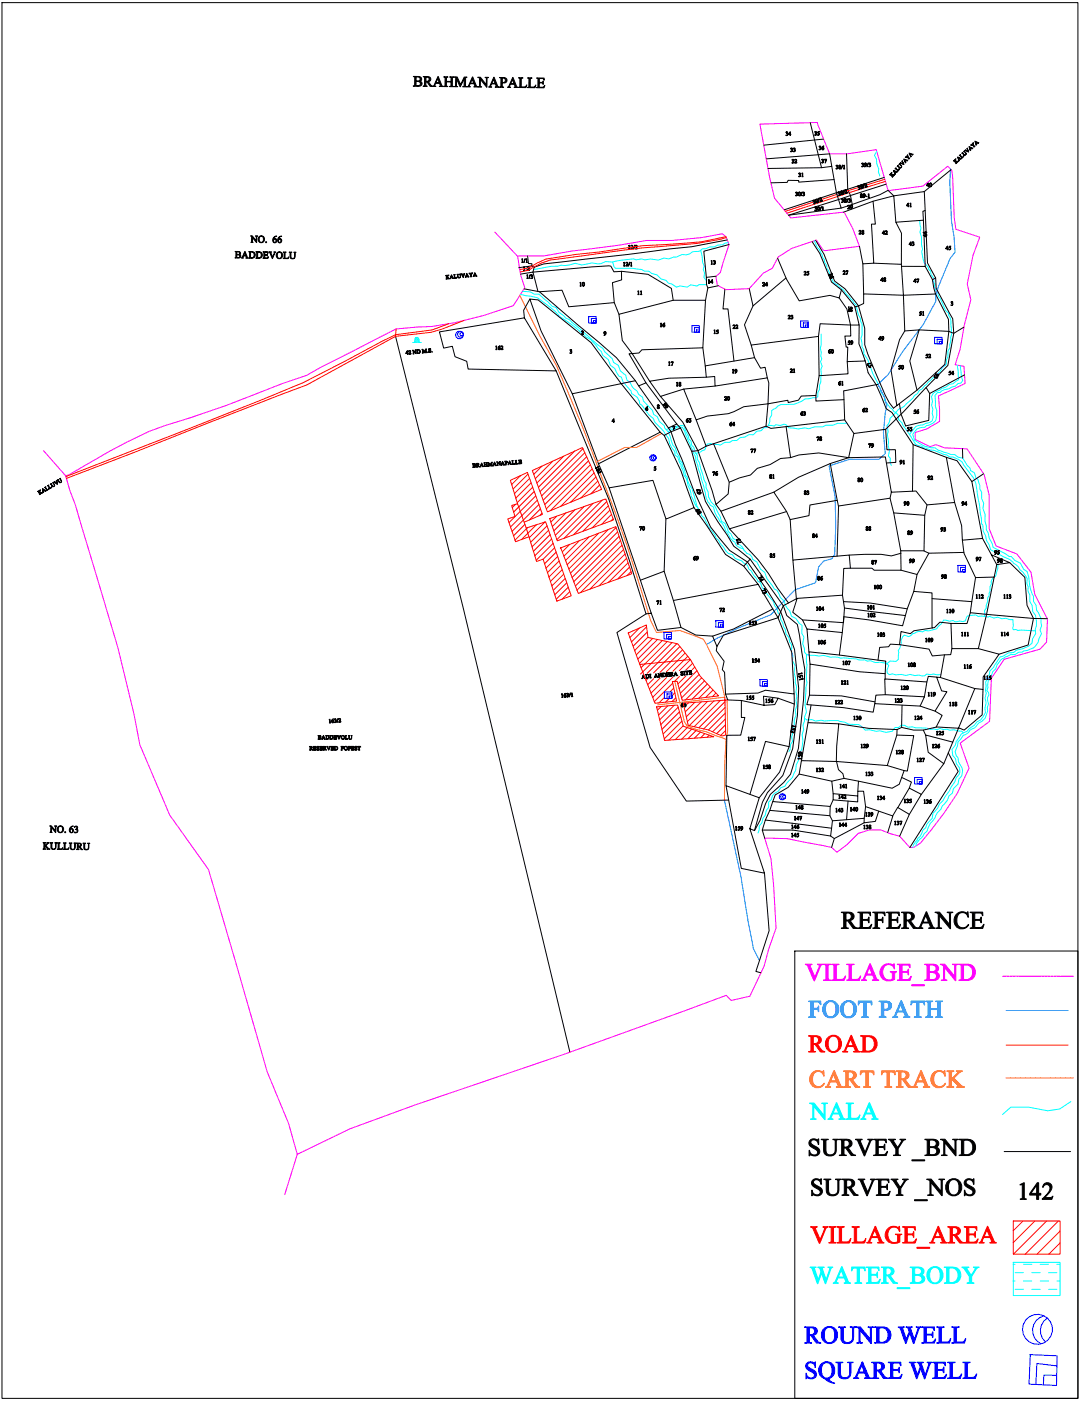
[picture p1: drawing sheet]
<svg xmlns="http://www.w3.org/2000/svg" width="229mm" height="297mm" viewBox="0 0 229 297" stroke-linecap="round" stroke-linejoin="round" font-family="sans-serif">
<g fill="#007fff" stroke="#007fff" stroke-width=".21">
<path d="M171.4 212.2h2.6l-.1 .8a.64 .64 0 0 0-.7-.6h-.8v1.4l.9-.1 .3-.4v1.2l-.3-.5h-.9v1.4l.5 .3h-1.5l.4-.2 .1-.3v-2.6z" fill-rule="evenodd"/>
<path d="M174.7 212.9a1.79 1.79 0 0 1 3 .3 1.79 1.79 0 0 1-1.6 2.6 1.81 1.81 0 0 1-1.6-1 1.81 1.81 0 0 1 .2-1.9zM175.5 212.5a2.37 2.37 0 0 0 0 2.9 1.18 1.18 0 0 0 1.4-.1 1.18 1.18 0 0 0 .3-1.3 1.29 1.29 0 0 0-1.3-1.6z" fill-rule="evenodd"/>
<path d="M178.5 212.9a1.79 1.79 0 0 1 3 .3 1.79 1.79 0 0 1-1.6 2.6 1.81 1.81 0 0 1-1.6-1 1.81 1.81 0 0 1 .2-1.9zM179.3 212.5a2.38 2.38 0 0 0 0 2.9 1.18 1.18 0 0 0 1.3-.1 1.18 1.18 0 0 0 .4-1.3 1.29 1.29 0 0 0-1.3-1.6z" fill-rule="evenodd"/>
<path d="M182 212.2h2.8v.9a.56 .56 0 0 0-.7-.6h-.5v2.8l.2 .3 .3 .1h-1.4l.3-.2 .2-.2v-2.8h-.5a.71 .71 0 0 0-.7 .6z" fill-rule="evenodd"/>
<path d="M186.4 212.2h1.2a1.04 1.04 0 0 1 1.4 1.1 1.04 1.04 0 0 1-1.6 .8v1.4l.5 .2h-1.5l.4-.2 .1-.3v-2.5l-.1-.3zM187.4 212.5v1.4a.78 .78 0 0 0 1-.7 .78 .78 0 0 0-1-.7z" fill-rule="evenodd"/>
<path d="M191 212.2l1.4 3 .5 .5h-1.3l.3-.3-.3-.8h-1.4l-.3 .8 .4 .3h-1.1l.5-.5zM190.9 213l-.6 1.4h1.2z" fill-rule="evenodd"/>
<path d="M193.2 212.2h2.8l-.1 .9a.56 .56 0 0 0-.6-.6h-.5v2.8l.1 .3 .4 .1h-1.5l.4-.2 .1-.2v-2.8h-.4a.71 .71 0 0 0-.8 .6z" fill-rule="evenodd"/>
<path d="M196.3 212.2h1.4l-.4 .4-.1 1.3h1.6v-1.3l-.4-.4h1.4l-.2 .1a.36 .36 0 0 0-.3 .6l.1 2.5 .4 .3h-1.4l.4-.3v-1.4h-1.6l.1 1.4 .4 .3h-1.4l.3-.2 .1-.3v-2.6z" fill-rule="evenodd"/>
</g>
<g fill="#ff7f00" stroke="#ff7f00" stroke-width=".21">
<path d="M172.4 227.3a1.81 1.81 0 0 1 2-.1l.2-.2 .1 1.2a1.27 1.27 0 0 0-1.6-1 1.27 1.27 0 0 0-.8 1.7 1.3 1.3 0 0 0 .8 1.4 1.3 1.3 0 0 0 1.6-.6 1.62 1.62 0 0 1-2 .8 1.62 1.62 0 0 1-1-1.9l.2-.7z" fill-rule="evenodd"/>
<path d="M176.8 227l1.4 3 .5 .5h-1.4l.4-.2-.3-.9h-1.4l-.3 .8 .4 .3h-1.1l.5-.5zM176.7 227.8l-.6 1.4h1.2z" fill-rule="evenodd"/>
<path d="M178.8 227.1h1.3a.98 .98 0 0 1 1.2 .3 .98 .98 0 0 1-.1 1.2l-.5 .2 1 1.4 .6 .3h-.9l-1.2-1.6h-.4v1.2l.1 .3 .4 .1h-1.5l.4-.1 .1-.3v-2.6l-.1-.3zM179.8 227.3l.1 1.4a.77 .77 0 0 0 1-.5 .77 .77 0 0 0-.7-.9z" fill-rule="evenodd"/>
<path d="M182.4 227.1h2.9l-.1 .8a.56 .56 0 0 0-.6-.6h-.5v2.8l.1 .3 .4 .1h-1.5l.4-.1 .1-.3v-2.8h-.4a.71 .71 0 0 0-.8 .6z" fill-rule="evenodd"/>
<path d="M186.9 227.1h2.9l-.1 .8a.56 .56 0 0 0-.6-.6h-.5v2.8l.1 .3 .4 .1h-1.5l.4-.1 .1-.3v-2.8h-.4a.71 .71 0 0 0-.8 .6z" fill-rule="evenodd"/>
<path d="M190 227.1h1.3a.98 .98 0 0 1 1.2 .3 .98 .98 0 0 1-.1 1.2l-.5 .2 1 1.4 .6 .3h-1l-1.1-1.6h-.4v1.2l.1 .3 .4 .1h-1.5l.4-.1 .1-.3v-2.6l-.1-.3zM191 227.3l.1 1.4a.79 .79 0 0 0 1-.7 .79 .79 0 0 0-1.1-.7z" fill-rule="evenodd"/>
<path d="M195.2 227l1.4 3 .5 .5h-1.3l.3-.2-.3-.9h-1.3l-.4 .8 .4 .3h-1.1l.5-.5zM195.1 227.8l-.6 1.4h1.2z" fill-rule="evenodd"/>
<path d="M198 227.3a1.81 1.81 0 0 1 2.1-.1l.2-.2 .1 1.2a1.27 1.27 0 0 0-1.6-1 1.27 1.27 0 0 0-.8 1.7 1.3 1.3 0 0 0 .8 1.4 1.3 1.3 0 0 0 1.6-.6 1.62 1.62 0 0 1-2 .8 1.62 1.62 0 0 1-1-1.9l.2-.7z" fill-rule="evenodd"/>
<path d="M200.7 227.1h1.5l-.2 .1a.36 .36 0 0 0-.3 .5v1l1.3-1.3v-.2l-.2-.1h1.2l-.6 .4-1.2 1.1 1.5 1.4 .8 .5h-1.7l.3-.2v-.2l-1.4-1.3v1.4l.5 .3h-1.5l.4-.1 .1-.3v-2.7z" fill-rule="evenodd"/>
</g>
<g fill="#000" stroke="#000" stroke-width=".21">
<path d="M87.6 16.2h.9a.57 .57 0 0 1 .8 .3 .57 .57 0 0 1-.3 .7 .58 .58 0 0 1 .4 .8 .58 .58 0 0 1-.8 .3h-1l.3-.2v-1.5v-.2zM88.2 17.3v.8a.54 .54 0 0 0 .7 0 .54 .54 0 0 0 .1-.6zM88.2 16.3v.8a.48 .48 0 0 0 .8-.2 .48 .48 0 0 0-.5-.6z" fill-rule="evenodd"/>
<path d="M89.7 16.2h.8a.57 .57 0 0 1 .8 .4 .57 .57 0 0 1-.5 .7l.6 .8 .4 .2h-.6l-.7-1h-.2v.9l.3 .1h-.9l.3-.3v-1.6zM90.3 16.4v.8a.46 .46 0 0 0 .7-.3 .46 .46 0 0 0-.4-.5z" fill-rule="evenodd"/>
<path d="M92.9 16.2l.8 1.9 .3 .3-.9-.1 .3-.1-.2-.5-.8-.1-.2 .6 .2 .1h-.6l.3-.3zM92.8 16.7l-.4 .8h.7z" fill-rule="evenodd"/>
<path d="M94.1 16.3h.9l-.3 .2v.8h.9v-.8l-.3-.2h.9l-.3 .3v1.6l.3 .2h-.9l.3-.2v-.8h-.9v.8l.2 .2h-.8l.2-.2 .1-1.5-.1-.3z" fill-rule="evenodd"/>
<path d="M96.3 16.3h.6l.8 1.6 .7-1.6h.6l-.3 .2v1.7l.3 .2h-.9l.3-.2v-1.5l-.9 1.7-.7-1.8-.1 1.5 .3 .3h-.7l.3-.3v-1.4z" fill-rule="evenodd"/>
<path d="M100.2 16.3l.8 1.9 .3 .2h-.8l.2-.1-.2-.6h-.8l-.2 .6 .2 .1h-.6l.3-.3zM100.1 16.8l-.4 .8h.7z" fill-rule="evenodd"/>
<path d="M101.3 16.4h.6l1.2 1.6v-1.5l-.3-.1h.8l-.3 .3-.1 1.8-1.4-1.7v1.5l.3 .2-.7-.1 .3-.1v-1.7z" fill-rule="evenodd"/>
<path d="M104.7 16.4l.8 1.8 .3 .3h-.8l.2-.2-.2-.5h-.8l-.2 .5 .2 .2h-.6l.3-.3zM104.6 16.8l-.3 .9h.7z" fill-rule="evenodd"/>
<path d="M105.9 16.4h.8a.63 .63 0 0 1 .8 .7 .63 .63 0 0 1-1 .4v.9l.3 .1h-.9l.3-.2v-1.5v-.2zM106.5 16.6v.9a.47 .47 0 0 0 .6-.5 .47 .47 0 0 0-.6-.4z" fill-rule="evenodd"/>
<path d="M108.7 16.4l.8 1.9 .3 .3-.8-.1 .2-.1-.2-.5-.8-.1-.2 .6 .3 .1h-.7l.3-.3zM108.6 16.9l-.3 .8h.7z" fill-rule="evenodd"/>
<path d="M109.9 16.5h1l-.4 .2v1.6a.79 .79 0 0 0 1.2-.3l-.2 .6h-1.6l.3-.2v-1.6z" fill-rule="evenodd"/>
<path d="M111.8 16.5h1l-.4 .2v1.6a.79 .79 0 0 0 1.2-.3l-.2 .6h-1.6l.3-.2v-1.6z" fill-rule="evenodd"/>
<path d="M113.8 16.5h1.6v.5l-.3-.3-.7-.1-.1 .9 .7-.1 .2-.2v.7l-.2-.3h-.7v.7l.1 .2h.7l.4-.4-.2 .5h-1.6l.3-.2 .1-1.6z" fill-rule="evenodd"/>
<path d="M166.7 28l.3 .1-.1 .2 .1 .2-.2 .2h-.2l.3-.1v-.2l-.2-.1 .2-.2h-.3z" fill-rule="evenodd"/>
<path d="M167.7 31.4l.3 .1-.1 .2 .1 .3-.2 .2-.2-.1h.3v-.3h-.2l.2-.2-.3-.1z" fill-rule="evenodd"/>
<path d="M167.5 27.9l.2 .5-.1 .3-.1-.2h-.3zM167.5 28.1l-.3 .3h.3z" fill-rule="evenodd"/>
<path d="M168 33.8l.3 .1-.1 .2 .1 .3-.2 .2-.2-.1h.3l-.2-.3 .2-.2h-.3z" fill-rule="evenodd"/>
<path d="M168.2 31.4l.4 .1-.1 .2 .1 .3-.2 .2-.2-.1h.3v-.3h-.2l.2-.2-.3-.1z" fill-rule="evenodd"/>
<path d="M168.5 33.8l.4 .1v.2l-.3 .4 .4-.1-.1 .2h-.5l.4-.5-.1-.2-.2 .1z" fill-rule="evenodd"/>
<path d="M169.4 36.7l.3 .1-.1 .2 .1 .3-.2 .2-.2-.1h.3v-.3h-.2l.2-.2-.3-.1z" fill-rule="evenodd"/>
<path d="M170 36.8l.2-.1 .1 .8h-.3l.1-.6z" fill-rule="evenodd"/>
<path d="M172.8 27.9l.3 .1-.1 .2 .1 .3-.2 .2-.2-.1h.3v-.2l-.2-.1 .2-.2-.3-.1z" fill-rule="evenodd"/>
<path d="M173.7 31l.3 .1-.1 .2 .2 .2-.3 .3-.2-.1h.4l-.1-.3h-.1l.1-.3h-.3z" fill-rule="evenodd"/>
<path d="M173.5 27.9h.2l-.3 .2 .2 .1a.27 .27 0 0 1 .1 .4 .27 .27 0 0 1-.4 0 .21 .21 0 0 0 .4-.1 .21 .21 0 0 0-.2-.3h-.2z" fill-rule="evenodd"/>
<path d="M174.3 33.8l.3 .1-.1 .2 .1 .2-.2 .3-.2-.1 .3-.1v-.2l-.2-.1 .2-.2h-.3z" fill-rule="evenodd"/>
<path d="M174.3 31.1l.4-.1-.4 .3a.24 .24 0 0 1 .4 .1 .24 .24 0 0 1-.1 .3 .24 .24 0 0 1-.3 0zM174.2 31.5a.2 .2 0 0 0 .4 0 .2 .2 0 0 0-.4 0z" fill-rule="evenodd"/>
<path d="M174.8 33.8h.5l-.3 .8 .2-.7h-.4z" fill-rule="evenodd"/>
<path d="M177.3 35.1h.3l-.1 .2 .2 .3-.3 .2h-.2l.4-.1-.1-.2-.2-.1 .2-.2h-.3z" fill-rule="evenodd"/>
<path d="M177.9 35.1h.3l-.1 .3a.23 .23 0 0 1 .2 .3 .23 .23 0 0 1-.3 .1 .23 .23 0 0 1 0-.4zM177.9 35.6a.17 .17 0 0 0 .3 0 .17 .17 0 0 0-.3 0zM177.9 35.1l.2 .3 .1-.3z" fill-rule="evenodd"/>
<path d="M178.6 35l-.3 .8z" fill-rule="evenodd"/>
<path d="M178.8 35.1l.2-.1 .1 .8h-.3l.1-.6z" fill-rule="evenodd"/>
<path d="M181.9 39.4h.3v.3l.2 .2-.2 .2-.2 .1 .3-.3-.3-.1 .1-.3-.3 .1z" fill-rule="evenodd"/>
<path d="M182.7 34.6l.4 .1-.1 .2 .1 .2-.2 .3-.2-.1 .3-.1v-.2h-.2l.2-.3h-.3z" fill-rule="evenodd"/>
<path d="M183.1 39v.9z" fill-rule="evenodd"/>
<path d="M183.3 34.6a.38 .38 0 0 1 .4 .4 .38 .38 0 0 1-.4 .3l.3-.3h-.3zM183.3 34.8a.2 .2 0 0 0 .4 0 .2 .2 0 0 0-.4 0z" fill-rule="evenodd"/>
<path d="M183.3 39l.2-.1 .2 .1-.2 .6 .4-.1v.1l-.5 .1 .2-.5-.2-.2-.1 .2z" fill-rule="evenodd"/>
<path d="M184.1 34.5l-.3 .9z" fill-rule="evenodd"/>
<path d="M184.2 34.6l.4 .1-.1 .2 .1 .2-.2 .3-.2-.1 .3-.1v-.2h-.2l.2-.3h-.3z" fill-rule="evenodd"/>
<path d="M189.1 36.5v.6l.6-.1-.2 .3-.5-.1 .4 .2-.2 .2-.4-.5h-.2l.2-.3 .2 .4-.1-.5z" fill-rule="evenodd"/>
<path d="M189.4 36.1l.9 .3-.2 .2-.2-.2-.2 .2 .2 .2-.2 .2zM189.5 36.3l.2 .3 .2-.2z" fill-rule="evenodd"/>
<path d="M190 35.6l-.1 .1 .5 .4 .2-.4 .1 .2-.4 .4-.4-.5h-.2z" fill-rule="evenodd"/>
<path d="M190.8 34.7l.2 .4a.3 .3 0 0 1 .1 .4 .3 .3 0 0 1-.5 0l-.4-.2 .2-.3 .3 .5a.23 .23 0 0 0 .4 0 .23 .23 0 0 0-.1-.4l-.4-.2z" fill-rule="evenodd"/>
<path d="M191.3 34.1l.3 .8-.8-.2 .2-.3 .5 .3-.3-.5z" fill-rule="evenodd"/>
<path d="M191.6 33.7l.9 .2-.2 .3-.2-.2-.2 .2 .2 .2-.2 .2zM191.7 33.9l.2 .3 .1-.2z" fill-rule="evenodd"/>
<path d="M192.5 32.8l.1 .6 .3 .1-.2 .2-.2-.2-.6-.1 .2-.2v.1h.4l-.2-.3z" fill-rule="evenodd"/>
<path d="M192.7 32.5l.9 .2-.2 .2-.2-.2-.2 .3 .2 .1-.1 .2zM192.9 32.6l.1 .3 .2-.2z" fill-rule="evenodd"/>
<path d="M196.8 38.8l.2 .5-.1 .3-.1-.2h-.4zM196.8 38.9l-.3 .4h.3z" fill-rule="evenodd"/>
<path d="M197.2 38.9a.38 .38 0 0 1 .4 .3 .38 .38 0 0 1-.4 .4l-.1-.3zM197.3 38.9a.42 .42 0 0 0 .1 .6v-.5z" fill-rule="evenodd"/>
<path d="M202.1 34.1l.3-.2 .1 .4v-.5l.2-.2-.1 .6 .7-.1-.3 .3-.5-.1 .4 .2-.3 .2v-.2z" fill-rule="evenodd"/>
<path d="M203 33.3l.9 .3-.3 .2-.1-.2-.2 .2 .1 .2-.1 .1zM203.1 33.4l.1 .4 .2-.2z" fill-rule="evenodd"/>
<path d="M203.4 33l.2-.2v.1l.4 .5 .2-.2v-.2l.1 .2-.4 .4v-.2z" fill-rule="evenodd"/>
<path d="M203.9 32.5l.2-.2 .3 .4a.23 .23 0 0 0 .3 .1 .23 .23 0 0 0 0-.4l-.4-.3 .2-.1 .2 .4a.31 .31 0 0 1 0 .4 .31 .31 0 0 1-.4 0z" fill-rule="evenodd"/>
<path d="M204.5 31.9l.3-.2 .5 .4-.4-.6 .2-.1 .3 .8z" fill-rule="evenodd"/>
<path d="M205.4 31.1l.9 .3-.2 .2-.2-.2-.2 .2 .2 .2-.2 .1zM205.5 31.2l.1 .4 .2-.2z" fill-rule="evenodd"/>
<path d="M205.8 30.8l.2-.2v.1l.4 .1-.2-.4 .2-.2v.6l.3 .2-.2 .2-.2-.3z" fill-rule="evenodd"/>
<path d="M206.7 29.9l.8 .3-.2 .2-.2-.2-.2 .3 .2 .1-.2 .2zM206.8 30.1l.1 .3 .2-.2z" fill-rule="evenodd"/>
<path d="M49.8 53.3l1.1 .1 .1 .3-.3 .3 .4 .3-.1 .3-1.2 .1 .2-.1v-1zM50.2 54v.6a.37 .37 0 0 0 .5 0 .37 .37 0 0 0 0-.5 .37 .37 0 0 0-.5-.1zM50.2 53.4v.5a.34 .34 0 0 0 .5 0 .34 .34 0 0 0 0-.4 .34 .34 0 0 0-.4-.1z" fill-rule="evenodd"/>
<path d="M51.9 53.3l.8 1.4h-.6l.1-.1-.1-.3h-.5l-.1 .3 .1 .1h-.4zM51.9 53.6l-.3 .6h.5z" fill-rule="evenodd"/>
<path d="M52.7 53.3l.6 .1a.7 .7 0 0 1 .8 .6 .7 .7 0 0 1-.8 .7h-.6l.2-.2v-1.1zM53.1 53.5v1.1a.61 .61 0 0 0 .8-.5 .61 .61 0 0 0-.8-.6z" fill-rule="evenodd"/>
<path d="M53.1 50h.4l.8 1.1v-.9l-.2-.2h.5l-.2 .2v1.2l-.9-1.1v1l.2 .1h-.5l.2-.1v-1.1z" fill-rule="evenodd"/>
<path d="M54.2 53.4h.6a.7 .7 0 0 1 .8 .6 .7 .7 0 0 1-.8 .8l-.6-.1 .2-.1v-1.1zM54.6 53.5v1.2a.61 .61 0 0 0 .8-.6 .61 .61 0 0 0-.8-.6z" fill-rule="evenodd"/>
<path d="M54.7 50.7a.72 .72 0 0 1 1.4 0 .72 .72 0 0 1-1.4 0zM55.2 50.1a.72 .72 0 0 0 .3 1.3 .69 .69 0 0 0 .4-.7 .69 .69 0 0 0-.6-.6z" fill-rule="evenodd"/>
<path d="M55.8 53.4h1v.3l-.2-.2h-.5v.5h.5l.1-.2v.5l-.1-.2h-.5v.5l.5 .1 .3-.3-.1 .4h-1.1l.2-.2 .1-1z" fill-rule="evenodd"/>
<path d="M57 53.4h.6l-.2 .2 .4 .9 .4-.9-.2-.2h.5l-.7 1.4z" fill-rule="evenodd"/>
<path d="M58 50.3l.7-.2-.5 .2-.2 .4a.43 .43 0 0 1 .6 .1 .43 .43 0 0 1-.1 .6 .43 .43 0 0 1-.6-.1l-.1-.5zM58 50.8a.35 .35 0 0 0 0 .4 .35 .35 0 0 0 .5 .1l-.1-.6z" fill-rule="evenodd"/>
<path d="M58.5 54.1a.75 .75 0 0 1 1.5 0 .75 .75 0 0 1-1.5 0zM59 53.5a.72 .72 0 0 0 .3 1.3 .69 .69 0 0 0 .4-.7 .69 .69 0 0 0-.6-.6z" fill-rule="evenodd"/>
<path d="M59.1 50.3l.6-.2-.4 .2-.2 .4a.43 .43 0 0 1 .6 .1 .43 .43 0 0 1-.2 .6 .43 .43 0 0 1-.5-.1l-.1-.5zM59.1 50.8a.35 .35 0 0 0-.1 .5 .35 .35 0 0 0 .5 0v-.5z" fill-rule="evenodd"/>
<path d="M60 53.4h.7l-.3 .2v1.1a.56 .56 0 0 0 .8-.2l-.1 .3h-1.1l.2-.2v-1z" fill-rule="evenodd"/>
<path d="M61.3 53.5h.6l-.2 .1v.7a.41 .41 0 0 0 .4 .5 .41 .41 0 0 0 .4-.5v-.7l-.2-.1h.5l-.2 .1v.7a.54 .54 0 0 1-.6 .6 .54 .54 0 0 1-.5-.7v-.6z" fill-rule="evenodd"/>
<path d="M94.5 58.4h.3l-.1 .4 .2-.4 .3-.1-.4 .4 .6 .4h-.4l-.3-.3 .2 .3-.4 .1 .1-.1z" fill-rule="evenodd"/>
<path d="M95.7 58.3l.5 .7h-.3v-.2h-.3v.3h-.2zM95.7 58.4l-.1 .4 .3-.1z" fill-rule="evenodd"/>
<path d="M96.2 58.2h.3l-.1 .1 .1 .6 .4-.2-.1 .3h-.6l.1-.1z" fill-rule="evenodd"/>
<path d="M96.9 58.2l.3-.1-.1 .5a.23 .23 0 0 0 .3 .3 .23 .23 0 0 0 .2-.3l-.2-.5h.3l-.1 .5a.31 .31 0 0 1-.3 .3 .31 .31 0 0 1-.3-.3z" fill-rule="evenodd"/>
<path d="M97.7 58.1h.3l.2 .6 .1-.7h.2l-.3 .8z" fill-rule="evenodd"/>
<path d="M99 58l.5 .7h-.3l-.1-.2h-.3l.1 .3h-.3zM99 58.1l-.2 .4 .3-.1z" fill-rule="evenodd"/>
<path d="M99.4 57.9h.3v.1l.2 .3 .1-.4h.2l-.3 .4 .2 .4h-.4l.1-.3z" fill-rule="evenodd"/>
<path d="M100.6 57.8l.5 .8h-.3v-.3l-.3 .1 .1 .2h-.3zM100.6 58l-.1 .3h.3z" fill-rule="evenodd"/>
<path d="M110.6 55l.2-.1 .1 .8h-.3l.1-.6z" fill-rule="evenodd"/>
<path d="M111 56.6h.2l.1 .7h-.3l.1-.6z" fill-rule="evenodd"/>
<path d="M111.3 54.8l-.3 .9z" fill-rule="evenodd"/>
<path d="M111.5 55l.2-.1 .1 .8h-.3l.1-.6z" fill-rule="evenodd"/>
<path d="M111.7 58.3h.2l.1 .7h-.3l.1-.6z" fill-rule="evenodd"/>
<path d="M111.8 56.6h.4v.3l-.3 .4 .4-.1-.1 .1h-.4l.3-.4-.1-.3-.2 .2z" fill-rule="evenodd"/>
<path d="M112.4 58.2l-.3 .9z" fill-rule="evenodd"/>
<path d="M112.6 58.3l.3 .1-.1 .2 .1 .2-.2 .3-.2-.1 .3-.1-.2-.2 .2-.3h-.3z" fill-rule="evenodd"/>
<path d="M122.9 59.9h.3v.7h-.2l.1-.6z" fill-rule="evenodd"/>
<path d="M132.2 55.7l.2-.1 .1 .8h-.3l.1-.6z" fill-rule="evenodd"/>
<path d="M132.7 55.7a.26 .26 0 0 1 .4 .1 .26 .26 0 0 1-.1 .3l-.2 .2h.4l-.1 .1h-.4l.3-.5-.1-.2-.2 .1z" fill-rule="evenodd"/>
<path d="M133.2 52.1l.3-.1v.8h-.2l.1-.6z" fill-rule="evenodd"/>
<path d="M133.5 55.6l-.3 .8z" fill-rule="evenodd"/>
<path d="M133.7 55.7l.2-.1 .1 .8h-.3l.1-.6z" fill-rule="evenodd"/>
<path d="M133.8 52.1a.26 .26 0 0 1 .4 0 .26 .26 0 0 1-.2 .4l-.2 .2 .4-.1v.2h-.5l.4-.5-.1-.2-.3 .1z" fill-rule="evenodd"/>
<path d="M134.6 52l-.3 .8z" fill-rule="evenodd"/>
<path d="M134.7 52.1a.26 .26 0 0 1 .4 0 .26 .26 0 0 1-.2 .4l-.1 .2 .3-.1v.2h-.5l.4-.5-.1-.2-.2 .1z" fill-rule="evenodd"/>
<path d="M150.2 59.4l.2-.1 .1 .8h-.3l.1-.7z" fill-rule="evenodd"/>
<path d="M150.7 55.3l.3-.1v.8h-.2l.1-.6z" fill-rule="evenodd"/>
<path d="M151 59.3l.2 .5-.1 .3-.1-.2h-.4zM151 59.4l-.3 .4h.3z" fill-rule="evenodd"/>
<path d="M151.3 55.3l.3 .1-.1 .2 .2 .2-.2 .2h-.3l.4-.1v-.2l-.2-.1 .1-.2h-.2z" fill-rule="evenodd"/>
<path d="M168.7 40.8l.3 .1-.1 .2 .2 .2-.2 .2h-.3l.4-.1v-.2l-.2-.1 .2-.2h-.3z" fill-rule="evenodd"/>
<path d="M169.3 40.8a.38 .38 0 0 1 .4 .3 .38 .38 0 0 1-.3 .4l-.2-.3zM169.4 40.8a.42 .42 0 0 0 .2 .6v-.5z" fill-rule="evenodd"/>
<path d="M170.1 40.7l-.3 .8z" fill-rule="evenodd"/>
<path d="M170.2 40.8l.4 .1-.2 .2 .2 .2-.2 .2h-.3l.4-.1v-.2l-.2-.1 .2-.2h-.3z" fill-rule="evenodd"/>
<path d="M170.5 57.6a.26 .26 0 0 1 .4 .1 .26 .26 0 0 1-.2 .3l-.1 .2h.4l-.1 .1h-.5l.4-.5-.1-.2-.2 .1z" fill-rule="evenodd"/>
<path d="M171.2 57.5h.3l-.3 .2 .2 .1a.27 .27 0 0 1 .1 .4 .27 .27 0 0 1-.4 .1v-.1a.21 .21 0 0 0 .4-.1 .21 .21 0 0 0-.3-.2l-.1-.1z" fill-rule="evenodd"/>
<path d="M172.4 42.5h.3l-.1 .2 .3 .2-.2 .3h-.2l.3-.2-.3-.2 .1-.3-.3 .2z" fill-rule="evenodd"/>
<path d="M172.8 43.9l.3 .1-.1 .2 .2 .2-.3 .2h-.2l.3-.1v-.2l-.2-.1 .2-.2h-.3z" fill-rule="evenodd"/>
<path d="M173 42.3a.36 .36 0 0 1 .4 .3 .36 .36 0 0 1-.3 .4l-.2-.4zM173 42.3a.42 .42 0 0 0 .3 .6l-.1-.5z" fill-rule="evenodd"/>
<path d="M173.4 43.9a.38 .38 0 0 1 .4 .3 .38 .38 0 0 1-.3 .4l-.2-.3zM173.5 43.9a.42 .42 0 0 0 .1 .7l.1-.6z" fill-rule="evenodd"/>
<path d="M173.6 42v.9z" fill-rule="evenodd"/>
<path d="M174.1 43.8l-.3 .8z" fill-rule="evenodd"/>
<path d="M174.3 43.9l.2-.1 .1 .8h-.3l.1-.6z" fill-rule="evenodd"/>
<path d="M173.8 42h.3l-.1 .7 .3-.2v.1l-.4 .2 .2-.6-.2-.2-.2 .2z" fill-rule="evenodd"/>
<path d="M175.6 58.1l.6 .2 .2-.2-.2-.2a.22 .22 0 0 1 .3 .2 .22 .22 0 0 1-.3 .2l-.5-.1 .3 .3h-.2z" fill-rule="evenodd"/>
<path d="M176 58.7a.46 .46 0 0 1 .8 .1l-.5-.2a.24 .24 0 0 1 .1 .4 .24 .24 0 0 1-.4 0 .24 .24 0 0 1 0-.3zM176 58.8a.19 .19 0 0 0 .3 0 .19 .19 0 0 0-.3 0z" fill-rule="evenodd"/>
<path d="M177.7 40.7h.3v.3l.2 .2-.2 .2-.2 .1 .3-.3-.3-.1 .1-.3-.3 .1z" fill-rule="evenodd"/>
<path d="M178.5 42.2h.3l-.1 .2 .1 .3-.2 .2h-.2l.3-.1v-.2l-.2-.1 .2-.2h-.3z" fill-rule="evenodd"/>
<path d="M178.3 40.6l.3-.1-.1 .3a.22 .22 0 0 1 .3 .2 .22 .22 0 0 1-.3 .3 .22 .22 0 0 1-.1-.4l-.2-.1zM178.4 41.1a.17 .17 0 0 0 .3 0 .17 .17 0 0 0-.3 0zM178.3 40.7a.15 .15 0 0 0 .3 0 .15 .15 0 0 0-.3 0z" fill-rule="evenodd"/>
<path d="M178.9 40.3v.9z" fill-rule="evenodd"/>
<path d="M179 42.2a.2 .2 0 0 1 .4 0 .2 .2 0 0 1-.1 .3 .23 .23 0 0 1 .2 .3 .23 .23 0 0 1-.4 .1 .23 .23 0 0 1 .1-.4zM179.1 42.7a.18 .18 0 0 0 .3 0 .18 .18 0 0 0-.3 0zM179.1 42.2l.1 .3 .1-.3z" fill-rule="evenodd"/>
<path d="M178.8 57.5a.26 .26 0 0 1 .4 0 .26 .26 0 0 1-.2 .4l-.2 .2 .4-.1v.2h-.5l.4-.5-.1-.2-.3 .1z" fill-rule="evenodd"/>
<path d="M179.4 57.4h.4l-.3 .8 .2-.7-.4 .1z" fill-rule="evenodd"/>
<path d="M179.1 40.3l.2-.1 .2 .2-.2 .5 .4-.1v.1l-.5 .2 .2-.6-.2-.2-.1 .2z" fill-rule="evenodd"/>
<path d="M179.8 42.1l-.3 .8z" fill-rule="evenodd"/>
<path d="M180 42.2h.3l-.1 .2 .1 .3-.2 .2h-.2l.3-.1v-.2l-.2-.1 .2-.2h-.3z" fill-rule="evenodd"/>
<path d="M179.8 43.6h.3v.3l-.3 .3h.4l-.1 .1h-.4l.3-.5-.1-.2-.2 .1z" fill-rule="evenodd"/>
<path d="M180.4 43.6a.38 .38 0 0 1 .4 .4 .38 .38 0 0 1-.5 .3l.3-.3-.3-.1zM180.4 43.8a.19 .19 0 0 0 .3 0 .19 .19 0 0 0-.3 0z" fill-rule="evenodd"/>
<path d="M182.4 41.2a.21 .21 0 0 1 .4-.1 .21 .21 0 0 1-.1 .4 .23 .23 0 0 1 .2 .3 .23 .23 0 0 1-.4 .1 .23 .23 0 0 1 .1-.4zM182.5 41.7a.18 .18 0 0 0 .3 0 .18 .18 0 0 0-.3 0zM182.5 41.2l.1 .2 .1-.2z" fill-rule="evenodd"/>
<path d="M182.5 39.2a.4 .4 0 0 1 .4 .4 .4 .4 0 0 1-.3 .4l.2-.4h-.3zM182.5 39.4a.2 .2 0 0 0 .4 0 .2 .2 0 0 0-.4 0z" fill-rule="evenodd"/>
<path d="M182.2 48.9a.26 .26 0 0 1 .4 .1 .26 .26 0 0 1-.2 .4l-.2 .1h.4l-.1 .1h-.4l.4-.5-.2-.2-.2 .2z" fill-rule="evenodd"/>
<path d="M182.8 48.9a.2 .2 0 0 1 .3 0 .2 .2 0 0 1-.1 .3 .23 .23 0 0 1 .2 .3 .23 .23 0 0 1-.3 .1 .23 .23 0 0 1 0-.4zM182.8 49.4a.18 .18 0 0 0 .3 0 .18 .18 0 0 0-.3 0zM182.9 48.9l.1 .3 .1-.2z" fill-rule="evenodd"/>
<path d="M183.1 41.1a.38 .38 0 0 1 .4 .5 .38 .38 0 0 1-.5 .3l.3-.3-.3-.1zM183 41.3a.2 .2 0 0 0 .4 0 .2 .2 0 0 0-.4 0z" fill-rule="evenodd"/>
<path d="M183.6 41.6l.2 .1z" fill-rule="evenodd"/>
<path d="M184 41.2l.2-.1 .1 .8h-.3l.1-.6z" fill-rule="evenodd"/>
<path d="M187.1 58.9l.1 .5-.1 .3-.1-.2h-.3zM187 59l-.2 .4h.2z" fill-rule="evenodd"/>
<path d="M187.4 59a.2 .2 0 0 1 .3-.1 .21 .21 0 0 1-.1 .4 .23 .23 0 0 1 .3 .3 .23 .23 0 0 1-.4 .1 .23 .23 0 0 1 0-.4zM187.4 59.5a.2 .2 0 0 0 .4 0 .2 .2 0 0 0-.4 0zM187.4 59.1a.15 .15 0 0 0 .3 0 .15 .15 0 0 0-.3 0z" fill-rule="evenodd"/>
<path d="M187.4 48.9l.2 .5-.1 .3-.1-.2h-.4zM187.4 49l-.3 .4h.3z" fill-rule="evenodd"/>
<path d="M187.7 49a.26 .26 0 0 1 .4 .1 .26 .26 0 0 1-.2 .3l-.1 .2h.4l-.1 .1h-.5l.4-.5-.1-.2-.2 .1z" fill-rule="evenodd"/>
<path d="M192.6 43.1l.1 .5-.1 .2-.1-.2h-.3zM192.5 43.2l-.2 .4h.2z" fill-rule="evenodd"/>
<path d="M192.9 43.1h.2l.1 .7h-.3l.1-.6z" fill-rule="evenodd"/>
<path d="M193.1 51.3l.2 .5-.1 .3-.1-.2h-.4zM193.1 51.4l-.3 .4h.3z" fill-rule="evenodd"/>
<path d="M193.4 51.3l.4 .1-.1 .2 .1 .3-.2 .2-.2-.1h.3v-.3h-.2l.2-.2-.3-.1z" fill-rule="evenodd"/>
<path d="M194.1 59.1l.2 .5-.2 .3-.1-.2h-.3zM194 59.2l-.2 .4h.2z" fill-rule="evenodd"/>
<path d="M194.4 59.1h.4l-.2 .8 .1-.7-.4 .1z" fill-rule="evenodd"/>
<path d="M195.7 49.2l.6-.1 .2 .2h-.2v.3zM195.8 49.3l.4 .3v-.3z" fill-rule="evenodd"/>
<path d="M195.7 49.8l.6-.1 .2 .2h-.2v.3zM195.9 49.9l.4 .3v-.3z" fill-rule="evenodd"/>
<path d="M200.9 52.2l.1 .5-.1 .3-.1-.2h-.3zM200.8 52.3l-.2 .4h.2z" fill-rule="evenodd"/>
<path d="M201.3 52.2h.3l-.3 .2 .2 .1a.27 .27 0 0 1 0 .3 .27 .27 0 0 1-.4 .1h.1a.21 .21 0 0 0 .3-.1 .21 .21 0 0 0-.2-.3h-.1z" fill-rule="evenodd"/>
<path d="M86.3 74.4l.3 .4-.1 .3-.1-.2-.4 .1zM86.3 74.5l-.2 .4h.3z" fill-rule="evenodd"/>
<path d="M86.7 74.3h.3l.1 .2-.3 .5 .4-.1-.1 .2h-.4l.3-.5-.2-.2-.2 .1z" fill-rule="evenodd"/>
<path d="M87.4 74.3l.2-.1 .6 .6-.2-.6h.3l-.1 .8-.6-.6 .2 .6h-.3l.1-.6z" fill-rule="evenodd"/>
<path d="M88.3 74.2l.7 .1a.4 .4 0 0 1 .1 .4 .4 .4 0 0 1-.4 .2l-.3 .1 .1-.2zM88.5 74.2l.1 .7a.34 .34 0 0 0 .4-.4 .34 .34 0 0 0-.5-.3z" fill-rule="evenodd"/>
<path d="M89.4 74.1h.3l.3 .5 .2-.6h.2v.6l.1 .2h-.3v-.7l-.2 .7-.4-.6 .2 .6-.3 .1 .1-.7z" fill-rule="evenodd"/>
<path d="M90.9 74l.4-.1v.3a.17 .17 0 0 0-.1-.3 .17 .17 0 0 0-.2 .2 .17 .17 0 0 0 .1 .1 .26 .26 0 0 1 .3 .4 .26 .26 0 0 1-.4 .1l-.1-.2a.21 .21 0 0 0 .2 .2 .21 .21 0 0 0 .2-.2l-.1-.1a.3 .3 0 0 1-.3-.1 .3 .3 0 0 1 0-.3z" fill-rule="evenodd"/>
<path d="M105.1 73.4l.2-.1 .1 .8h-.3l.1-.6z" fill-rule="evenodd"/>
<path d="M105.7 73.5l.4-.2-.4 .4a.24 .24 0 0 1 .3 .1 .24 .24 0 0 1 0 .3 .24 .24 0 0 1-.4-.1zM105.6 73.9a.2 .2 0 0 0 .4 0 .2 .2 0 0 0-.4 0z" fill-rule="evenodd"/>
<path d="M106.2 73.4a.26 .26 0 0 1 .4 .1 .26 .26 0 0 1-.1 .4l-.2 .1h.4l-.1 .1h-.4l.3-.5-.1-.2-.2 .2z" fill-rule="evenodd"/>
<path d="M120.9 74.2h.3l-.1 .2 .1 .3-.2 .2-.2-.1h.3l-.2-.3 .2-.2h-.3z" fill-rule="evenodd"/>
<path d="M123.5 59.9a.38 .38 0 0 1 .4 .4 .38 .38 0 0 1-.3 .4l-.2-.4zM123.6 59.9a.42 .42 0 0 0 .2 .7v-.6z" fill-rule="evenodd"/>
<path d="M123.3 70.2h.4l-.1 .3-.3 .4 .4-.1v.1h-.5l.4-.5-.1-.2-.3 .2z" fill-rule="evenodd"/>
<path d="M128.1 70.3a.38 .38 0 0 1 .4 .5 .38 .38 0 0 1-.5 .3l.4-.4h-.4zM128.1 70.5a.2 .2 0 0 0 .4 0 .2 .2 0 0 0-.4 0z" fill-rule="evenodd"/>
<path d="M135.2 61.8l.2-.1 .1 .8h-.3l.1-.6z" fill-rule="evenodd"/>
<path d="M135.8 61.8l.2-.1 .1 .8h-.3l.1-.7z" fill-rule="evenodd"/>
<path d="M140 68.6l.2-.1 .1 .8h-.3l.1-.7z" fill-rule="evenodd"/>
<path d="M140.6 68.7l.4-.2-.4 .4a.24 .24 0 0 1 .4 0 .24 .24 0 0 1-.1 .4 .24 .24 0 0 1-.3-.1zM140.5 69.1a.2 .2 0 0 0 .4 0 .2 .2 0 0 0-.4 0z" fill-rule="evenodd"/>
<path d="M141.7 76.8l.3-.1 .1 .8h-.3l.1-.6z" fill-rule="evenodd"/>
<path d="M142.3 76.7h.4l-.2 .8 .1-.7-.3 .1z" fill-rule="evenodd"/>
<path d="M151.4 70l.2-.1 .1 .8h-.3l.1-.6z" fill-rule="evenodd"/>
<path d="M152 70h.3l-.3 .2h.2a.27 .27 0 0 1 .1 .4 .27 .27 0 0 1-.4 .1v-.1a.21 .21 0 0 0 .4-.1 .21 .21 0 0 0-.3-.2h-.1z" fill-rule="evenodd"/>
<path d="M155.3 78.4l.2-.1 .1 .8h-.3l.1-.6z" fill-rule="evenodd"/>
<path d="M155.9 78.3a.38 .38 0 0 1 .4 .5 .38 .38 0 0 1-.5 .3l.3-.4h-.3zM155.9 78.5a.19 .19 0 0 0 .3 0 .19 .19 0 0 0-.3 0z" fill-rule="evenodd"/>
<path d="M155.5 68.9l.3 .1v.2l-.3 .4 .4-.1-.1 .2h-.4l.3-.5-.1-.2-.2 .1z" fill-rule="evenodd"/>
<path d="M156 69a.26 .26 0 0 1 .4 0 .26 .26 0 0 1-.1 .4l-.2 .2 .4-.1-.1 .2h-.4l.3-.5-.1-.2-.2 .1z" fill-rule="evenodd"/>
<path d="M161.8 59.9h.2l.1 .2-.3 .5 .4-.1-.1 .2h-.5l.4-.5-.1-.2-.2 .1z" fill-rule="evenodd"/>
<path d="M162.6 59.9l.2 .5-.1 .3-.1-.2h-.4zM162.6 60l-.3 .4h.3z" fill-rule="evenodd"/>
<path d="M167.1 66.9a.26 .26 0 0 1 .4 .1 .26 .26 0 0 1-.1 .3l-.2 .2h.4l-.1 .1h-.4l.3-.5-.1-.2-.2 .1z" fill-rule="evenodd"/>
<path d="M167.7 66.9l.4 .1-.1 .2 .1 .2-.2 .2h-.2l.3-.1v-.2l-.2-.1 .2-.2h-.3z" fill-rule="evenodd"/>
<path d="M167.6 78.3a.26 .26 0 0 1 .4 0 .26 .26 0 0 1-.2 .4l-.2 .2 .4-.1v.2h-.5l.4-.5-.1-.2-.3 .1z" fill-rule="evenodd"/>
<path d="M168.2 78.3l.2-.1 .1 .8h-.3l.1-.6z" fill-rule="evenodd"/>
<path d="M175.8 74.2l.3-.1h-.1a.18 .18 0 0 0-.2 .2 .18 .18 0 0 0 .3 .2 .27 .27 0 0 1-.2 .4 .27 .27 0 0 1-.3-.4zM175.7 74.7a.19 .19 0 0 0 .3 0 .19 .19 0 0 0-.3 0z" fill-rule="evenodd"/>
<path d="M176.3 74.2a.38 .38 0 0 1 .4 .3 .38 .38 0 0 1-.3 .4l-.2-.3zM176.4 74.1a.42 .42 0 0 0 .2 .7v-.5z" fill-rule="evenodd"/>
<path d="M179.9 72.3h.3l-.3 .1 .2 .1a.27 .27 0 0 1 .1 .4 .27 .27 0 0 1-.4 .1v-.1a.21 .21 0 0 0 .4-.1 .21 .21 0 0 0-.3-.2h-.1z" fill-rule="evenodd"/>
<path d="M179.9 65.7l.2-.1 .2 .2a.21 .21 0 0 1 .3-.2 .21 .21 0 0 1 .1 .3 .21 .21 0 0 1-.4 0l-.3 .2zM179.9 65.9a.2 .2 0 0 0 .4 0 .2 .2 0 0 0-.4 0zM180.4 65.8v.2l.2-.1v-.1z" fill-rule="evenodd"/>
<path d="M180.4 72.3a.38 .38 0 0 1 .4 .4 .38 .38 0 0 1-.4 .3l.3-.3h-.3zM180.4 72.5a.2 .2 0 0 0 .4 0 .2 .2 0 0 0-.4 0z" fill-rule="evenodd"/>
<path d="M179.9 65l.1 .1a.21 .21 0 0 0 .1 .3 .21 .21 0 0 0 .3-.2v-.1l.3 .1v.3l-.2-.3-.1 .1a.29 .29 0 0 1-.4 .1 .29 .29 0 0 1-.1-.4z" fill-rule="evenodd"/>
<path d="M183.8 77.2l.8-.2-.7 .2 .3 .3-.2 .1z" fill-rule="evenodd"/>
<path d="M184.1 77.7l.4 .2-.1-.2a.27 .27 0 0 1 .3-.3 .27 .27 0 0 1 .3 .3l-.1-.1a.21 .21 0 0 0-.3-.2 .21 .21 0 0 0 0 .4v.1h-.3z" fill-rule="evenodd"/>
<path d="M186.6 71.3l.2 .5-.1 .3-.1-.2h-.3zM186.6 71.5l-.3 .3h.3z" fill-rule="evenodd"/>
<path d="M187 71.4a.38 .38 0 0 1 .4 .4 .38 .38 0 0 1-.5 .3l.4-.3h-.4zM187 71.6a.2 .2 0 0 0 .4 0 .2 .2 0 0 0-.4 0z" fill-rule="evenodd"/>
<path d="M190.7 77.5h.3l-.4 .2h.2a.27 .27 0 0 1 .1 .4 .27 .27 0 0 1-.4 .1l.1-.1a.21 .21 0 0 0 .3 0 .21 .21 0 0 0-.2-.3h-.2z" fill-rule="evenodd"/>
<path d="M191.2 77.5a.37 .37 0 0 1 .4 .4 .37 .37 0 0 1-.3 .4l-.2-.4zM191.3 77.5a.45 .45 0 0 0 .1 .7l.1-.5z" fill-rule="evenodd"/>
<path d="M195.1 66.1h.3l-.4 .2 .2 .1a.28 .28 0 0 1 .1 .3 .28 .28 0 0 1-.4 .1h.1a.21 .21 0 0 0 .3-.1 .21 .21 0 0 0-.2-.3h-.2z" fill-rule="evenodd"/>
<path d="M195.6 66.2l.2-.1 .1 .8h-.3l.1-.6z" fill-rule="evenodd"/>
<path d="M196.4 75.1h.3l-.3 .2 .2 .1a.28 .28 0 0 1 .1 .4 .28 .28 0 0 1-.4 0 .21 .21 0 0 0 .4-.1 .21 .21 0 0 0-.3-.3h-.1z" fill-rule="evenodd"/>
<path d="M197 75.1h.2l.1 .2-.4 .5 .4-.1v.2h-.5l.4-.5-.1-.2-.3 .1z" fill-rule="evenodd"/>
<path d="M198.1 79.6l.1 .4 .3-.2 .1 .3 .1-.3a.2 .2 0 0 1 0 .4 .18 .18 0 0 1-.3-.2h-.3z" fill-rule="evenodd"/>
<path d="M198.4 79.1h.1a.21 .21 0 0 0-.1 .4 .21 .21 0 0 0 .4-.1v-.1l.2 .2-.1 .3v-.4l-.2 .1a.29 .29 0 0 1-.3-.1 .29 .29 0 0 1 0-.3z" fill-rule="evenodd"/>
<path d="M201.3 78.7h.3l-.3 .2 .2 .1a.28 .28 0 0 1 0 .4 .28 .28 0 0 1-.4 0h.1a.21 .21 0 0 0 .3-.1 .21 .21 0 0 0-.2-.3h-.1z" fill-rule="evenodd"/>
<path d="M201.7 64l.3 .1-.1 .2 .1 .2-.2 .3-.2-.1 .3-.1v-.2h-.2l.2-.3h-.3z" fill-rule="evenodd"/>
<path d="M202.1 78.7l.1 .5-.1 .3-.1-.2h-.3zM202 78.8l-.2 .4h.2z" fill-rule="evenodd"/>
<path d="M100.2 98.3l.6 .1-.1 .3 .2 .1-.1 .2-.6 .1 .1-.7zM100.4 98.7v.3a.21 .21 0 0 0 .3 0 .21 .21 0 0 0 0-.3 .21 .21 0 0 0-.3 0zM100.4 98.4v.3a.19 .19 0 0 0 .3-.2 .19 .19 0 0 0-.3-.1z" fill-rule="evenodd"/>
<path d="M100.9 98.3h.6v.2l-.1 .1 .4 .4h-.2l-.4-.3 .1 .3h-.3l.1-.1zM101.2 98.3v.3a.17 .17 0 0 0 .2-.1 .17 .17 0 0 0-.2-.2z" fill-rule="evenodd"/>
<path d="M102.1 98.2l.5 .7h-.3v-.2h-.3v.3h-.2zM102.1 98.3l-.1 .4 .2-.1z" fill-rule="evenodd"/>
<path d="M102.6 98.1h.3l-.1 .4h.4l-.2-.4h.4l-.1 .7 .1 .1h-.3l.1-.4h-.4l.2 .4h-.4l.1-.1z" fill-rule="evenodd"/>
<path d="M103.4 98.1h.2l.4 .5 .2-.6h.2l-.1 .1 .2 .7h-.4l.1-.7-.3 .7-.3-.6 .1 .6-.2 .1 .1-.2z" fill-rule="evenodd"/>
<path d="M104.8 97.9l.5 .8h-.3v-.2h-.3v.3h-.2zM104.8 98.1l-.1 .4 .3-.1z" fill-rule="evenodd"/>
<path d="M105.3 97.9h.2l.5 .6-.2-.6h.3v.8l-.6-.6 .1 .6h-.2v-.7z" fill-rule="evenodd"/>
<path d="M106.5 97.8l.5 .8h-.3v-.3l-.3 .1v.2h-.2zM106.5 98l-.1 .3h.3z" fill-rule="evenodd"/>
<path d="M107 97.8h.3a.24 .24 0 0 1 .3 .2 .24 .24 0 0 1-.4 .2l.2 .4h-.4l.1-.1zM107.2 97.8l.1 .4a.18 .18 0 0 0 .2-.3 .18 .18 0 0 0-.3-.1z" fill-rule="evenodd"/>
<path d="M108 97.7l.5 .8h-.3v-.3l-.3 .1v.2h-.2zM108 97.9l-.1 .3h.3z" fill-rule="evenodd"/>
<path d="M108.5 97.7h.3h-.1l.1 .7 .4-.2-.1 .2-.6 .1 .2-.2z" fill-rule="evenodd"/>
<path d="M109.2 97.6h.4l-.2 .1 .1 .6 .4-.2v.3h-.6l.1-.1z" fill-rule="evenodd"/>
<path d="M109.9 97.6l.6-.1v.2l-.4-.1 .1 .3 .3-.1v.2l-.3-.1v.3l.3 .1 .1-.2v.2l-.6 .1 .1-.2z" fill-rule="evenodd"/>
<path d="M126.2 99.2l.6-.2 .1-.2 .1 .2-.6 .4z" fill-rule="evenodd"/>
<path d="M126.7 99.5l.3-.1 .4 .2h-.1a.18 .18 0 0 0-.3-.1 .18 .18 0 0 0 0 .3l-.1 .1h-.3zM126.6 99.7a.19 .19 0 0 0 .3 0 .19 .19 0 0 0-.3 0z" fill-rule="evenodd"/>
<path d="M126.8 100.2l.5-.2 .1-.1 .2 .1-.7 .5z" fill-rule="evenodd"/>
<path d="M130.1 88.8l.2 .5-.1 .3-.1-.2h-.4zM130.1 88.9l-.3 .4h.3z" fill-rule="evenodd"/>
<path d="M137 86.4l.4-.2-.4 .4a.24 .24 0 0 1 .3 .1 .24 .24 0 0 1 0 .3 .24 .24 0 0 1-.4-.1zM136.9 86.8a.2 .2 0 0 0 .4 0 .2 .2 0 0 0-.4 0z" fill-rule="evenodd"/>
<path d="M138.8 98.9h.3l-.3 .2 .2 .1a.27 .27 0 0 1 0 .4 .27 .27 0 0 1-.4 0h.1a.21 .21 0 0 0 .3-.1 .21 .21 0 0 0-.2-.2l-.1-.1z" fill-rule="evenodd"/>
<path d="M139.4 85.9a.2 .2 0 0 1 .3 0 .2 .2 0 0 1-.1 .3 .23 .23 0 0 1 .2 .3 .23 .23 0 0 1-.3 .1 .23 .23 0 0 1 0-.4zM139.4 86.4a.18 .18 0 0 0 .3 0 .18 .18 0 0 0-.3 0zM139.4 86a.15 .15 0 0 0 .3 0 .15 .15 0 0 0-.3 0z" fill-rule="evenodd"/>
<path d="M140.5 85.7l.5 .2a.24 .24 0 0 1-.1-.4 .24 .24 0 0 1 .3 0 .24 .24 0 0 1 .1 .3l-.4 .2zM141 85.7a.19 .19 0 0 0 .3 0 .19 .19 0 0 0-.3 0z" fill-rule="evenodd"/>
<path d="M140.8 86.2l.4 .2a.24 .24 0 0 1 0-.3 .24 .24 0 0 1 .3-.1 .24 .24 0 0 1 .1 .3l-.4 .2zM141.2 86.2a.2 .2 0 0 0 .4 0 .2 .2 0 0 0-.4 0z" fill-rule="evenodd"/>
<path d="M142.7 90.4h.4l-.3 .8 .2-.7-.4 .1z" fill-rule="evenodd"/>
<path d="M143.4 81.1h.2l.1 .7h-.3l.1-.6z" fill-rule="evenodd"/>
<path d="M144 81.1a.2 .2 0 0 1 .3 0 .2 .2 0 0 1-.1 .3 .23 .23 0 0 1 .2 .3 .23 .23 0 0 1-.3 .1 .23 .23 0 0 1 0-.3zM144 81.6a.18 .18 0 0 0 .3 0 .18 .18 0 0 0-.3 0zM144 81.1l.2 .3 .1-.3z" fill-rule="evenodd"/>
<path d="M145.6 88.9l.4-.2-.1 .1a.18 .18 0 0 0-.3 .2 .18 .18 0 0 0 .3 .1l.1 .2a.31 .31 0 0 1-.6 .1 .31 .31 0 0 1 .2-.5zM145.5 89.3a.2 .2 0 0 0 .4 0 .2 .2 0 0 0-.4 0z" fill-rule="evenodd"/>
<path d="M146.2 88.7h.3l-.3 .2 .2 .1a.28 .28 0 0 1 .1 .4 .28 .28 0 0 1-.4 .1v-.1a.21 .21 0 0 0 .4-.1 .21 .21 0 0 0-.3-.2l-.1-.1z" fill-rule="evenodd"/>
<path d="M151.8 100.1l.3-.1-.3 .3a.24 .24 0 0 1 .3 .1 .24 .24 0 0 1 0 .4 .24 .24 0 0 1-.4-.1zM151.7 100.6a.2 .2 0 0 0 .4 0 .2 .2 0 0 0-.4 0z" fill-rule="evenodd"/>
<path d="M153.7 84.1a.26 .26 0 0 1 .4 .1 .26 .26 0 0 1-.2 .4l-.2 .2 .4-.1-.1 .2h-.4l.4-.5-.2-.3-.2 .2z" fill-rule="evenodd"/>
<path d="M154.3 84.1a.38 .38 0 0 1 .4 .4 .38 .38 0 0 1-.3 .4l-.2-.4zM154.4 84.1a.42 .42 0 0 0 .1 .7l.1-.5z" fill-rule="evenodd"/>
<path d="M154.8 89.7l.4-.2h-.1a.18 .18 0 0 0-.2 .3 .18 .18 0 0 0 .2 .1 .27 .27 0 0 1-.1 .4 .27 .27 0 0 1-.3-.4zM154.7 90.1a.2 .2 0 0 0 .4 0 .2 .2 0 0 0-.4 0z" fill-rule="evenodd"/>
<path d="M155.6 89.5l.2 .5-.1 .3-.1-.2h-.3zM155.6 89.6l-.3 .4h.3z" fill-rule="evenodd"/>
<path d="M159.2 95.2h.4l-.2 .8 .2-.7-.4 .1z" fill-rule="evenodd"/>
<path d="M159.8 95.2h.4l-.2 .8 .1-.7-.3 .1z" fill-rule="evenodd"/>
<path d="M169.9 87.4l.3-.1-.3 .3a.24 .24 0 0 1 .3 .1 .24 .24 0 0 1-.1 .3 .24 .24 0 0 1-.3 0zM169.8 87.8a.2 .2 0 0 0 .4 0 .2 .2 0 0 0-.4 0z" fill-rule="evenodd"/>
<path d="M170.4 87.3l.3 .1-.1 .2 .2 .2-.2 .3-.3-.1h.4v-.3h-.2l.1-.3h-.2z" fill-rule="evenodd"/>
<path d="M173.2 92.6h.4l-.2 .8 .2-.7-.4 .1z" fill-rule="evenodd"/>
<path d="M173.8 92.7a.21 .21 0 0 1 .4-.1 .22 .22 0 0 1-.2 .4 .23 .23 0 0 1 .3 .3 .23 .23 0 0 1-.4 .1 .23 .23 0 0 1 0-.4zM173.8 93.2a.2 .2 0 0 0 .4 0 .2 .2 0 0 0-.4 0zM173.9 92.7l.1 .3 .1-.3z" fill-rule="evenodd"/>
<path d="M177.9 81l.4-.2-.1 .1a.18 .18 0 0 0-.3 .2 .18 .18 0 0 0 .3 .1l.1 .2a.31 .31 0 0 1-.5 .1 .31 .31 0 0 1 .1-.5zM177.8 81.4a.2 .2 0 0 0 .4 0 .2 .2 0 0 0-.4 0z" fill-rule="evenodd"/>
<path d="M178.5 80.9l.2-.1 .1 .8h-.3l.1-.6z" fill-rule="evenodd"/>
<path d="M183 86.7l.4-.2-.1 .1a.18 .18 0 0 0-.3 .2 .18 .18 0 0 0 .3 .1l.1 .2a.31 .31 0 0 1-.5 .1 .31 .31 0 0 1 .1-.5zM182.9 87.1a.2 .2 0 0 0 .4 0 .2 .2 0 0 0-.4 0z" fill-rule="evenodd"/>
<path d="M183.5 86.6a.26 .26 0 0 1 .4 .1 .26 .26 0 0 1-.2 .4l-.1 .1h.4l-.1 .1h-.5l.4-.5-.1-.2-.2 .2z" fill-rule="evenodd"/>
<path d="M184.2 94.1h.4l-.2 .7 .1-.7-.4 .1z" fill-rule="evenodd"/>
<path d="M184.8 94.1a.38 .38 0 0 1 .4 .4 .38 .38 0 0 1-.5 .3l.4-.3h-.3zM184.8 94.3a.2 .2 0 0 0 .4 0 .2 .2 0 0 0-.4 0z" fill-rule="evenodd"/>
<path d="M190.9 97.6a.38 .38 0 0 1 .4 .4 .38 .38 0 0 1-.5 .4l.3-.4h-.3zM190.9 97.8a.19 .19 0 0 0 .3 0 .19 .19 0 0 0-.3 0z" fill-rule="evenodd"/>
<path d="M191.5 97.7l.2-.1 .1 .8h-.3l.1-.6z" fill-rule="evenodd"/>
<path d="M192.5 90.6h.3l-.4 .2 .2 .1a.27 .27 0 0 1 .1 .4 .27 .27 0 0 1-.4 0h.1a.21 .21 0 0 0 .3-.1 .21 .21 0 0 0-.2-.3h-.1z" fill-rule="evenodd"/>
<path d="M193.1 90.6h.3l-.3 .1-.1 .1 .2 .1a.27 .27 0 0 1 .1 .4 .27 .27 0 0 1-.4 0h.1a.21 .21 0 0 0 .3-.1 .21 .21 0 0 0-.2-.3h-.2z" fill-rule="evenodd"/>
<path d="M193.9 86.9h.3l-.3 .1 .1 .2a.27 .27 0 0 1 .1 .4 .27 .27 0 0 1-.4 0h.1a.21 .21 0 0 0 .3-.1 .21 .21 0 0 0-.2-.3h-.1z" fill-rule="evenodd"/>
<path d="M194.4 87l.4-.1h-.1a.18 .18 0 0 0-.2 .2 .18 .18 0 0 0 .2 .2 .27 .27 0 0 1-.1 .4 .27 .27 0 0 1-.3-.4zM194.3 87.5a.2 .2 0 0 0 .4 0 .2 .2 0 0 0-.4 0z" fill-rule="evenodd"/>
<path d="M8 104.2l.2-.2 .1 .4v-.4l.3-.2-.2 .5 .7 .2-.4 .2-.4-.3 .3 .3-.3 .2-.2-.7z" fill-rule="evenodd"/>
<path d="M9 103.6l.8 .5-.3 .1-.1-.2-.3 .1 .2 .2-.2 .2zM9.1 103.7v.4l.3-.1z" fill-rule="evenodd"/>
<path d="M9.4 103.4l.3-.2v.1l.3 .6 .3-.4v.2l-.5 .3-.2-.6z" fill-rule="evenodd"/>
<path d="M10.1 103l.3-.2-.1 .2 .3 .5 .3-.3 .1 .2-.6 .3 .1-.2z" fill-rule="evenodd"/>
<path d="M10.7 102.7l.3-.2 .1 .5a.23 .23 0 0 0 .3 .1 .23 .23 0 0 0 .1-.4l-.4-.3 .3-.2 .1 .5a.31 .31 0 0 1-.1 .4 .31 .31 0 0 1-.4-.1z" fill-rule="evenodd"/>
<path d="M11.4 102.2l.3-.1 .4 .4-.2-.6 .2-.1 .1 .9z" fill-rule="evenodd"/>
<path d="M12.1 101.8l.3-.2 .2 .5a.23 .23 0 0 0 .3 .1 .23 .23 0 0 0 0-.3l-.3-.4 .3-.1 .1 .5a.31 .31 0 0 1-.1 .4 .31 .31 0 0 1-.5-.2z" fill-rule="evenodd"/>
<path d="M135.7 111.6h.4l-.3 .8 .2-.7-.4 .1z" fill-rule="evenodd"/>
<path d="M136.3 111.7a.38 .38 0 0 1 .4 .3 .38 .38 0 0 1-.3 .4l-.2-.3zM136.4 111.7a.42 .42 0 0 0 .1 .6v-.5z" fill-rule="evenodd"/>
<path d="M147.1 118.1l.4-.2-.4 .4a.24 .24 0 0 1 .4 .1 .24 .24 0 0 1-.1 .3 .24 .24 0 0 1-.3-.1zM147 118.5a.2 .2 0 0 0 .4 0 .2 .2 0 0 0-.4 0z" fill-rule="evenodd"/>
<path d="M147.7 118a.38 .38 0 0 1 .4 .4 .38 .38 0 0 1-.5 .3l.4-.3h-.4zM147.7 118.2a.2 .2 0 0 0 .4 0 .2 .2 0 0 0-.4 0z" fill-rule="evenodd"/>
<path d="M147.7 103.8l.8 .2-.7-.1 .2 .3h-.2z" fill-rule="evenodd"/>
<path d="M147.8 104.4l.4 .3a.24 .24 0 0 1 0-.4 .24 .24 0 0 1 .4 0 .24 .24 0 0 1 0 .4h-.5zM148.2 104.5a.2 .2 0 0 0 .4 0 .2 .2 0 0 0-.4 0z" fill-rule="evenodd"/>
<path d="M147.9 108.7h.3a.21 .21 0 0 1 .1-.4 .21 .21 0 0 1 .3 .3 .21 .21 0 0 1-.3 .1 .23 .23 0 0 1-.3 .3 .23 .23 0 0 1-.1-.3zM147.9 108.8a.2 .2 0 0 0 .4 0 .2 .2 0 0 0-.4 0zM148.3 108.6a.15 .15 0 0 0 .3 0 .15 .15 0 0 0-.3 0z" fill-rule="evenodd"/>
<path d="M147.7 108.1l.4-.1 .3 .2-.5-.1a.24 .24 0 0 1 .1 .3 .24 .24 0 0 1-.3 .1 .24 .24 0 0 1-.1-.3zM147.6 108.3a.2 .2 0 0 0 .4 0 .2 .2 0 0 0-.4 0z" fill-rule="evenodd"/>
<path d="M151.2 100h.4l-.3 .8 .2-.7-.4 .1z" fill-rule="evenodd"/>
<path d="M156.1 114.4l.3 .3v-.3a.27 .27 0 0 1 .3-.1 .27 .27 0 0 1 .2 .3h-.1a.21 .21 0 0 0-.1-.3 .21 .21 0 0 0-.2 .3v.1h-.3z" fill-rule="evenodd"/>
<path d="M156.2 114.9l.9 .1h-.7l.2 .3h-.2z" fill-rule="evenodd"/>
<path d="M158.7 108.3h.3l-.1 .3a.23 .23 0 0 1 .2 .3 .23 .23 0 0 1-.3 .1 .23 .23 0 0 1 0-.4zM158.7 108.8a.18 .18 0 0 0 .3 0 .18 .18 0 0 0-.3 0zM158.8 108.3l.1 .3 .1-.3z" fill-rule="evenodd"/>
<path d="M159.2 108.3a.26 .26 0 0 1 .4 .1 .26 .26 0 0 1-.1 .4l-.2 .1h.4l-.1 .1h-.4l.3-.5-.1-.2-.2 .2z" fill-rule="evenodd"/>
<path d="M163.2 100.7h.4l-.2 .3a.23 .23 0 0 1 .3 .3 .23 .23 0 0 1-.4 .1 .23 .23 0 0 1 0-.4zM163.2 101.2a.2 .2 0 0 0 .4 0 .2 .2 0 0 0-.4 0zM163.3 100.7l.1 .3 .1-.3z" fill-rule="evenodd"/>
<path d="M163.3 117.5a.2 .2 0 0 1 .3-.1 .21 .21 0 0 1-.1 .4 .23 .23 0 0 1 .3 .3 .23 .23 0 0 1-.4 .1 .23 .23 0 0 1 0-.4zM163.3 118a.2 .2 0 0 0 .4 0 .2 .2 0 0 0-.4 0zM163.3 117.6a.15 .15 0 0 0 .3 0 .15 .15 0 0 0-.3 0z" fill-rule="evenodd"/>
<path d="M163.8 100.7l.2-.1 .1 .8h-.3l.1-.6z" fill-rule="evenodd"/>
<path d="M164 117.4h.3l-.3 .1 .1 .2a.27 .27 0 0 1 .1 .4 .27 .27 0 0 1-.4 0h.1a.21 .21 0 0 0 .3-.1 .21 .21 0 0 0-.2-.3h-.1z" fill-rule="evenodd"/>
<path d="M170.6 104.1h.3l-.1 .3a.23 .23 0 0 1 .2 .3 .23 .23 0 0 1-.4 .1 .23 .23 0 0 1 .1-.3zM170.6 104.6a.18 .18 0 0 0 .3 0 .18 .18 0 0 0-.3 0zM170.6 104.1l.1 .3 .1-.3z" fill-rule="evenodd"/>
<path d="M171.1 104.1l.4 .1-.1 .2 .1 .2-.2 .3-.2-.1 .3-.1v-.2h-.2l.2-.3h-.3z" fill-rule="evenodd"/>
<path d="M172.3 113.2l.4 .1-.2 .2a.23 .23 0 0 1 .3 .3 .23 .23 0 0 1-.4 .2 .23 .23 0 0 1 0-.4zM172.3 113.8a.2 .2 0 0 0 .4 0 .2 .2 0 0 0-.4 0zM172.3 113.4a.15 .15 0 0 0 .3 0 .15 .15 0 0 0-.3 0z" fill-rule="evenodd"/>
<path d="M173.2 113.2l.1 .5-.1 .3-.1-.2h-.3zM173.1 113.3l-.3 .4h.3z" fill-rule="evenodd"/>
<path d="M181.9 101.4a.2 .2 0 0 1 .3 0 .2 .2 0 0 1-.1 .3 .23 .23 0 0 1 .3 .3 .23 .23 0 0 1-.4 .1 .23 .23 0 0 1 0-.4zM181.9 101.9a.2 .2 0 0 0 .4 0 .2 .2 0 0 0-.4 0zM182 101.4l.1 .3 .1-.3z" fill-rule="evenodd"/>
<path d="M182.5 101.4a.38 .38 0 0 1 .4 .3 .38 .38 0 0 1-.3 .5l-.2-.4zM182.6 101.4a.42 .42 0 0 0 .2 .7v-.6z" fill-rule="evenodd"/>
<path d="M183.6 111.8a.21 .21 0 0 1 .4-.1 .2 .2 0 0 1-.1 .3 .23 .23 0 0 1 .2 .3 .23 .23 0 0 1-.4 .1 .23 .23 0 0 1 .1-.3zM183.7 112.3a.18 .18 0 0 0 .3 0 .18 .18 0 0 0-.3 0zM183.7 111.9a.15 .15 0 0 0 .3 0 .15 .15 0 0 0-.3 0z" fill-rule="evenodd"/>
<path d="M184.2 111.8a.21 .21 0 0 1 .4-.1 .2 .2 0 0 1-.1 .3 .23 .23 0 0 1 .2 .3 .23 .23 0 0 1-.4 .1 .23 .23 0 0 1 0-.3zM184.2 112.3a.2 .2 0 0 0 .4 0 .2 .2 0 0 0-.4 0zM184.3 111.8l.1 .2 .1-.2z" fill-rule="evenodd"/>
<path d="M184.9 118.9a.2 .2 0 0 1 .3-.1 .21 .21 0 0 1-.1 .4 .22 .22 0 0 1 .2 .3 .22 .22 0 0 1-.3 .1 .22 .22 0 0 1 0-.4zM184.9 119.4a.18 .18 0 0 0 .3 0 .18 .18 0 0 0-.3 0zM184.9 119a.15 .15 0 0 0 .3 0 .15 .15 0 0 0-.3 0z" fill-rule="evenodd"/>
<path d="M185.4 118.8h.5l-.3 .8 .2-.7-.4 .1z" fill-rule="evenodd"/>
<path d="M191.7 106.4a.38 .38 0 0 1 .4 .4 .38 .38 0 0 1-.4 .3l.3-.3-.3-.1zM191.7 106.6a.2 .2 0 0 0 .4 0 .2 .2 0 0 0-.4 0z" fill-rule="evenodd"/>
<path d="M192.4 106.4a.38 .38 0 0 1 .3 .3 .38 .38 0 0 1-.3 .4l-.2-.3zM192.4 106.4a.42 .42 0 0 0 .2 .6v-.5z" fill-rule="evenodd"/>
<path d="M192.5 112.6a.2 .2 0 0 1 .3 0 .2 .2 0 0 1-.1 .3 .23 .23 0 0 1 .2 .3 .23 .23 0 0 1-.3 .1 .23 .23 0 0 1 0-.3zM192.5 113.1a.2 .2 0 0 0 .4 0 .2 .2 0 0 0-.4 0zM192.5 112.7a.15 .15 0 0 0 .3 0 .15 .15 0 0 0-.3 0z" fill-rule="evenodd"/>
<path d="M192.9 118.6a.38 .38 0 0 1 .4 .4 .38 .38 0 0 1-.5 .3l.4-.3-.4-.1zM192.9 118.8a.2 .2 0 0 0 .4 0 .2 .2 0 0 0-.4 0z" fill-rule="evenodd"/>
<path d="M193.1 112.6a.38 .38 0 0 1 .4 .4 .38 .38 0 0 1-.5 .3l.4-.3h-.4zM193.1 112.8a.2 .2 0 0 0 .4 0 .2 .2 0 0 0-.4 0z" fill-rule="evenodd"/>
<path d="M193.5 118.6a.38 .38 0 0 1 .4 .4 .38 .38 0 0 1-.5 .3l.4-.3-.4-.1zM193.5 118.8a.2 .2 0 0 0 .4 0 .2 .2 0 0 0-.4 0z" fill-rule="evenodd"/>
<path d="M196.8 100.9a.38 .38 0 0 1 .4 .5 .38 .38 0 0 1-.5 .3l.4-.4h-.4zM196.8 101.1a.2 .2 0 0 0 .4 0 .2 .2 0 0 0-.4 0z" fill-rule="evenodd"/>
<path d="M197.3 101a.26 .26 0 0 1 .4 0 .26 .26 0 0 1-.1 .4l-.2 .2 .4-.1-.1 .2h-.4l.3-.5-.1-.2-.2 .1z" fill-rule="evenodd"/>
<path d="M199.6 111.9a.38 .38 0 0 1 .4 .4 .38 .38 0 0 1-.5 .3l.3-.3h-.3zM199.5 112.1a.2 .2 0 0 0 .4 0 .2 .2 0 0 0-.4 0z" fill-rule="evenodd"/>
<path d="M200.1 111.9l.4 .1-.2 .2 .2 .2-.2 .2h-.3l.4-.1-.2-.3 .2-.2h-.3z" fill-rule="evenodd"/>
<path d="M204 106.4a.38 .38 0 0 1 .4 .4 .38 .38 0 0 1-.5 .3l.4-.3h-.3zM204 106.6a.2 .2 0 0 0 .4 0 .2 .2 0 0 0-.4 0z" fill-rule="evenodd"/>
<path d="M204.8 106.4l.2 .5-.1 .2-.1-.2h-.3zM204.8 106.5l-.3 .4h.3z" fill-rule="evenodd"/>
<path d="M207 118.2a.38 .38 0 0 1 .4 .4 .38 .38 0 0 1-.5 .3l.4-.3-.3-.1zM207 118.4a.2 .2 0 0 0 .4 0 .2 .2 0 0 0-.4 0z" fill-rule="evenodd"/>
<path d="M207.6 118.1h.4l-.3 .8 .2-.7-.4 .1z" fill-rule="evenodd"/>
<path d="M210.9 116.8a.38 .38 0 0 1 .4 .4 .38 .38 0 0 1-.4 .3l.3-.3-.3-.1zM210.9 117a.2 .2 0 0 0 .4 0 .2 .2 0 0 0-.4 0z" fill-rule="evenodd"/>
<path d="M211.5 118.5a.38 .38 0 0 1 .4 .5 .38 .38 0 0 1-.4 .3l.3-.4h-.3zM211.5 118.7a.2 .2 0 0 0 .4 0 .2 .2 0 0 0-.4 0z" fill-rule="evenodd"/>
<path d="M211.6 116.7h.3l-.3 .2 .2 .1a.27 .27 0 0 1 0 .4 .27 .27 0 0 1-.4 0h.1a.21 .21 0 0 0 .3-.1 .21 .21 0 0 0-.2-.2l-.1-.1z" fill-rule="evenodd"/>
<path d="M212.2 118.6l.3-.1-.3 .3a.24 .24 0 0 1 .3 .1 .24 .24 0 0 1-.1 .4 .24 .24 0 0 1-.3-.1zM212.1 119.1a.19 .19 0 0 0 .3 0 .19 .19 0 0 0-.3 0z" fill-rule="evenodd"/>
<path d="M139.3 127.4h.4l-.3 .8 .2-.8-.4 .1z" fill-rule="evenodd"/>
<path d="M139.9 127.4l.2-.1 .1 .8h-.3l.1-.6z" fill-rule="evenodd"/>
<path d="M152.6 128.9h.4l-.2 .8 .1-.7-.3 .1z" fill-rule="evenodd"/>
<path d="M153.2 129a.26 .26 0 0 1 .4 .1 .26 .26 0 0 1-.2 .3l-.2 .2h.4v.1h-.5l.4-.5-.1-.2-.3 .1z" fill-rule="evenodd"/>
<path d="M158.9 131.8l.2-.1 .1 .8h-.3l.1-.6z" fill-rule="evenodd"/>
<path d="M159.5 139.7l.2-.1 .1 .8h-.3l.1-.6z" fill-rule="evenodd"/>
<path d="M159.5 131.7h.3l-.3 .2 .2 .1a.28 .28 0 0 1 .1 .4 .28 .28 0 0 1-.4 0 .21 .21 0 0 0 .4-.1 .21 .21 0 0 0-.3-.3h-.1z" fill-rule="evenodd"/>
<path d="M160 131.7l.3 .1-.1 .2 .2 .3-.2 .2-.3-.1h.4v-.2l-.2-.1 .1-.2-.2-.1z" fill-rule="evenodd"/>
<path d="M160.2 139.7h.2l-.3 .2h.2a.27 .27 0 0 1 .1 .4 .27 .27 0 0 1-.4 .1v-.1a.21 .21 0 0 0 .4-.1 .21 .21 0 0 0-.2-.2h-.2z" fill-rule="evenodd"/>
<path d="M160.8 122.5l.7-.1-.2-.3h.2l.1 .4z" fill-rule="evenodd"/>
<path d="M161.2 122.8l.7 .1-.7 .3 .1-.1zM161.3 122.8l.1 .2 .3-.1z" fill-rule="evenodd"/>
<path d="M161.5 125.2l.7-.1-.2-.3h.2l.1 .4z" fill-rule="evenodd"/>
<path d="M161.7 125.6l.3 .3 .1-.3h.3l-.1-.2a.18 .18 0 0 1 .2 .1 .18 .18 0 0 1-.3 .2l-.2 .2z" fill-rule="evenodd"/>
<path d="M173.1 128.7l.2-.1 .1 .8h-.3l.1-.6z" fill-rule="evenodd"/>
<path d="M173.5 135.8l.2-.1 .1 .8h-.3l.1-.6z" fill-rule="evenodd"/>
<path d="M173.4 122.3a.2 .2 0 0 1 .3-.1 .21 .21 0 0 1-.1 .4 .23 .23 0 0 1 .3 .2 .23 .23 0 0 1-.4 .2 .23 .23 0 0 1 0-.4zM173.4 122.8a.2 .2 0 0 0 .4 0 .2 .2 0 0 0-.4 0zM173.5 122.3l.1 .2 .1-.2z" fill-rule="evenodd"/>
<path d="M173.5 132.4l.3-.1 .1 .8h-.3l.1-.7z" fill-rule="evenodd"/>
<path d="M173.7 128.7a.38 .38 0 0 1 .4 .3 .38 .38 0 0 1-.3 .5l-.2-.4zM173.8 128.7a.42 .42 0 0 0 .1 .7l.1-.6z" fill-rule="evenodd"/>
<path d="M174.1 135.8a.37 .37 0 0 1 .4 .3 .37 .37 0 0 1-.4 .4l-.1-.3zM174.2 135.8a.42 .42 0 0 0 .1 .7v-.6z" fill-rule="evenodd"/>
<path d="M174.2 132.3a.38 .38 0 0 1 .3 .4 .38 .38 0 0 1-.3 .4l-.2-.3zM174.2 132.3a.42 .42 0 0 0 .2 .7v-.5z" fill-rule="evenodd"/>
<path d="M174 122.3l.4-.1h-.1a.18 .18 0 0 0-.2 .2 .18 .18 0 0 0 .3 .2v.2a.31 .31 0 0 1-.5 .1 .31 .31 0 0 1 .1-.6zM173.9 122.8a.2 .2 0 0 0 .4 0 .2 .2 0 0 0-.4 0z" fill-rule="evenodd"/>
<path d="M174.5 128.6l.2 .6-.1 .2-.1-.2h-.3zM174.5 128.8l-.3 .4h.3z" fill-rule="evenodd"/>
<path d="M174.7 135.9l.3-.2-.1 .1a.18 .18 0 0 0-.2 .2 .18 .18 0 0 0 .3 .1v.2a.31 .31 0 0 1-.5 .1 .31 .31 0 0 1 .2-.5zM174.6 136.3a.2 .2 0 0 0 .4 0 .2 .2 0 0 0-.4 0z" fill-rule="evenodd"/>
<path d="M174.8 132.3h.3l-.3 .2 .2 .1a.27 .27 0 0 1 0 .3 .27 .27 0 0 1-.4 .1h.1a.21 .21 0 0 0 .3-.1 .21 .21 0 0 0-.2-.3h-.1z" fill-rule="evenodd"/>
<path d="M183.9 128.4l.2-.1 .1 .8h-.3l.1-.6z" fill-rule="evenodd"/>
<path d="M184 130.1l.2-.1 .1 .8h-.3l.1-.6z" fill-rule="evenodd"/>
<path d="M184.5 128.4a.38 .38 0 0 1 .4 .3 .38 .38 0 0 1-.3 .5l-.2-.4zM184.6 128.4a.42 .42 0 0 0 .1 .7l.1-.6z" fill-rule="evenodd"/>
<path d="M184.6 130.1a.37 .37 0 0 1 .4 .3 .37 .37 0 0 1-.3 .4l-.2-.3zM184.7 130.1a.42 .42 0 0 0 .1 .6l.1-.5z" fill-rule="evenodd"/>
<path d="M185.1 128.4l.2-.1 .1 .8h-.3l.1-.6z" fill-rule="evenodd"/>
<path d="M185.3 124.1h.3l.1 .7h-.3l.1-.6z" fill-rule="evenodd"/>
<path d="M185.2 130h.2l.1 .2-.3 .5h.4l-.1 .1h-.4l.3-.5-.1-.2-.2 .1z" fill-rule="evenodd"/>
<path d="M186 124.1a.38 .38 0 0 1 .3 .3 .38 .38 0 0 1-.3 .5l-.2-.4zM186 124.1a.42 .42 0 0 0 .2 .7v-.6z" fill-rule="evenodd"/>
<path d="M186.1 134.2h.2l.1 .8h-.3l.1-.6z" fill-rule="evenodd"/>
<path d="M186.5 124.1a.38 .38 0 0 1 .4 .3 .38 .38 0 0 1-.3 .5l-.2-.4zM186.6 124.1a.42 .42 0 0 0 .2 .7v-.6z" fill-rule="evenodd"/>
<path d="M186.7 134.2a.38 .38 0 0 1 .3 .4 .38 .38 0 0 1-.3 .4l-.2-.4zM186.7 134.2a.42 .42 0 0 0 .2 .7v-.5z" fill-rule="evenodd"/>
<path d="M187.2 134.2l.3 .1-.1 .2 .2 .2-.3 .3-.2-.1 .4-.1-.1-.2h-.1l.1-.3h-.2z" fill-rule="evenodd"/>
<path d="M196.2 135.4l.2-.1 .1 .8h-.3l.1-.6z" fill-rule="evenodd"/>
<path d="M196.8 135.4a.38 .38 0 0 1 .4 .3 .38 .38 0 0 1-.3 .4l-.2-.3zM196.9 135.4a.36 .36 0 0 0-.1 .3 .36 .36 0 0 0 .3 .3v-.5z" fill-rule="evenodd"/>
<path d="M197.4 135.3a.38 .38 0 0 1 .4 .5 .38 .38 0 0 1-.5 .3l.4-.4h-.4zM197.4 135.5a.2 .2 0 0 0 .4 0 .2 .2 0 0 0-.4 0z" fill-rule="evenodd"/>
<path d="M199.7 121.9a.38 .38 0 0 1 .4 .4 .38 .38 0 0 1-.5 .3l.4-.3h-.4zM199.7 122.1a.2 .2 0 0 0 .4 0 .2 .2 0 0 0-.4 0z" fill-rule="evenodd"/>
<path d="M200.3 121.9h.3l-.1 .3a.23 .23 0 0 1 .2 .3 .23 .23 0 0 1-.3 .1 .23 .23 0 0 1 0-.4zM200.3 122.4a.18 .18 0 0 0 .3 0 .18 .18 0 0 0-.3 0zM200.3 122a.15 .15 0 0 0 .3 0 .15 .15 0 0 0-.3 0z" fill-rule="evenodd"/>
<path d="M200.7 129.2l.2-.1 .1 .8h-.3l.1-.6z" fill-rule="evenodd"/>
<path d="M201.3 129.2l.2-.1 .1 .8h-.3l.1-.6z" fill-rule="evenodd"/>
<path d="M201.9 129.2a.38 .38 0 0 1 .4 .3 .38 .38 0 0 1-.3 .4l-.2-.3zM202 129.2a.42 .42 0 0 0 .1 .7l.1-.6z" fill-rule="evenodd"/>
<path d="M203.9 134.1l.2-.1 .1 .8h-.3l.1-.6z" fill-rule="evenodd"/>
<path d="M204.4 134.1l.2-.1 .1 .8h-.2l.1-.6z" fill-rule="evenodd"/>
<path d="M205 134.1l.2-.1 .1 .8h-.3l.1-.6z" fill-rule="evenodd"/>
<path d="M206.9 126.1h.2l.1 .7h-.3l.1-.6z" fill-rule="evenodd"/>
<path d="M207.5 126.1h.2l.1 .7h-.3l.1-.6z" fill-rule="evenodd"/>
<path d="M208.1 126.1a.26 .26 0 0 1 .4 .1 .26 .26 0 0 1-.2 .4l-.2 .2 .4-.1v.1h-.5l.4-.4-.2-.3-.2 .2z" fill-rule="evenodd"/>
<path d="M212.3 134.1l.2-.1 .1 .8h-.3l.1-.6z" fill-rule="evenodd"/>
<path d="M212.8 126.2l.2-.1 .1 .8h-.3l.1-.6z" fill-rule="evenodd"/>
<path d="M212.9 134.1l.2-.1 .1 .8h-.3l.1-.6z" fill-rule="evenodd"/>
<path d="M213.4 126.2l.2-.1 .1 .8h-.3l.1-.6z" fill-rule="evenodd"/>
<path d="M213.7 134l.1 .5-.1 .3-.1-.2h-.3zM213.6 134.1l-.2 .4h.2z" fill-rule="evenodd"/>
<path d="M214 126.1l.3 .1-.1 .2 .1 .3-.2 .2-.2-.1h.3l-.2-.3 .2-.3h-.3z" fill-rule="evenodd"/>
<path d="M65.6 158.3h.5l.1 .2-.2 .2 .4 .3h-.2l-.3-.3v.3h-.3l.1-.1zM65.8 158.3v.3a.18 .18 0 0 0 .3-.1 .18 .18 0 0 0-.3-.2z" fill-rule="evenodd"/>
<path d="M66.4 158.3h.6v.1l-.4-.1v.3l.3-.1v.3l-.3-.1v.3l.5-.2-.1 .2h-.6l.1-.1z" fill-rule="evenodd"/>
<path d="M67.2 158.3l.4-.1v.3a.17 .17 0 0 0-.1-.2 .17 .17 0 0 0-.2 .1 .17 .17 0 0 0 .1 .2 .25 .25 0 0 1 .2 .4 .25 .25 0 0 1-.4 0v-.2a.22 .22 0 0 0 .1 .2 .22 .22 0 0 0 .3-.1l-.4-.3z" fill-rule="evenodd"/>
<path d="M67.4 155.9l.6 .1v.7h-.6l.1-.6zM67.6 156.4v.3a.21 .21 0 0 0 .3-.1 .21 .21 0 0 0 0-.2 .21 .21 0 0 0-.3 0zM67.6 156l.1 .3a.19 .19 0 0 0 .2-.2 .19 .19 0 0 0-.3-.1z" fill-rule="evenodd"/>
<path d="M67.8 158.3h.6v.1l-.4-.1v.3l.3-.1v.3l-.3-.2v.4l.4-.2v.2h-.6l.1-.1z" fill-rule="evenodd"/>
<path d="M68.6 155.9l.4 .8h-.3v-.2h-.3v.2h-.2zM68.6 156.1l-.2 .3h.3z" fill-rule="evenodd"/>
<path d="M69 155.9l.8 .2a.39 .39 0 0 1 0 .4 .39 .39 0 0 1-.4 .2h-.4l.1-.1zM69.3 156v.7a.34 .34 0 0 0 .4-.4 .34 .34 0 0 0-.4-.3z" fill-rule="evenodd"/>
<path d="M68.5 158.3h.5l.1 .3-.2 .1 .4 .3h-.3l-.2-.3v.3h-.3l.1-.1zM68.7 158.3v.3a.18 .18 0 0 0 .3-.1 .18 .18 0 0 0-.3-.2z" fill-rule="evenodd"/>
<path d="M69.8 152.6l.2-.1 .1 .8h-.3l.1-.6z" fill-rule="evenodd"/>
<path d="M69.9 155.9l.7 .2a.4 .4 0 0 1 0 .4 .4 .4 0 0 1-.4 .2h-.3l.1-.1zM70.1 156v.7a.34 .34 0 0 0 .4-.4 .34 .34 0 0 0-.4-.3z" fill-rule="evenodd"/>
<path d="M69.3 158.3h.3l.1 .6 .1-.6h.3l-.4 .7z" fill-rule="evenodd"/>
<path d="M70.1 158.3h.6v.1l-.4-.1v.3l.4-.1v.3l-.4-.2v.3l.3 .1 .2-.2-.1 .2h-.6l.1-.6z" fill-rule="evenodd"/>
<path d="M70.5 152.5l.2-.1-.3 .4a.24 .24 0 0 1 .3 .1 .24 .24 0 0 1 0 .3 .24 .24 0 0 1-.3 0l-.1-.4zM70.3 153a.2 .2 0 0 0 .4 0 .2 .2 0 0 0-.4 0z" fill-rule="evenodd"/>
<path d="M70.8 158.3l.8 .1a.39 .39 0 0 1 0 .4 .39 .39 0 0 1-.4 .2h-.4l.1-.1zM71.1 158.3v.7a.34 .34 0 0 0 .4-.4 .34 .34 0 0 0-.4-.3z" fill-rule="evenodd"/>
<path d="M70.9 152.5h.4l-.1 .2 .1 .3-.2 .2h-.2l.3-.1-.2-.3 .2-.2h-.3z" fill-rule="evenodd"/>
<path d="M70.7 156h.6v.1l-.3-.1v.3l.3-.1v.3l-.3-.2v.4l.4-.2-.1 .2h-.6l.1-.6z" fill-rule="evenodd"/>
<path d="M71.7 152.3l-.3 .9z" fill-rule="evenodd"/>
<path d="M71.4 156h.4l.1 .6 .1-.6h.3l-.4 .7z" fill-rule="evenodd"/>
<path d="M71.9 152.4l.2-.1 .1 .2-.3 .5h.4l-.1 .1h-.4l.3-.5-.1-.2-.2 .2z" fill-rule="evenodd"/>
<path d="M72.3 158.3l.5-.1 .1 .2-.4-.1v.3l.3-.1v.3l-.3-.2 .1 .4h-.3l.1-.1z" fill-rule="evenodd"/>
<path d="M72.3 156.3a.4 .4 0 0 1 .8 0 .4 .4 0 0 1-.8 0zM72.4 156.3a.34 .34 0 0 0 .6 0 .34 .34 0 0 0-.6 0z" fill-rule="evenodd"/>
<path d="M72.9 158.6a.4 .4 0 0 1 .8 0 .4 .4 0 0 1-.8 0zM73 158.6a.35 .35 0 0 0 .7 0 .35 .35 0 0 0-.7 0z" fill-rule="evenodd"/>
<path d="M73.1 156h.4h-.1v.7h.3l.1-.2-.1 .2h-.6l.2-.6z" fill-rule="evenodd"/>
<path d="M73.8 158.2h.5l.1 .2-.4-.1v.3l.3-.1v.3l-.3-.2 .1 .4h-.3l.1-.1z" fill-rule="evenodd"/>
<path d="M73.9 156h.3l-.1 .4a.23 .23 0 0 0 .2 .3 .23 .23 0 0 0 .2-.3l-.1-.4h.3l-.1 .4a.31 .31 0 0 1-.3 .3 .31 .31 0 0 1-.3-.3z" fill-rule="evenodd"/>
<path d="M74.4 158.2h.6v.2l-.4-.1v.3l.4-.1v.3l-.4-.2 .1 .4 .4-.2-.1 .2h-.6l.1-.7z" fill-rule="evenodd"/>
<path d="M75.2 158.3l.5-.1-.1 .3a.17 .17 0 0 0 0-.2 .17 .17 0 0 0-.3 .1 .17 .17 0 0 0 .2 .2 .25 .25 0 0 1 .2 .3 .25 .25 0 0 1-.4 .1l-.1-.2a.22 .22 0 0 0 .2 .2 .22 .22 0 0 0 .2-.1l-.4-.4z" fill-rule="evenodd"/>
<path d="M75.8 158.2h.7v.2l-.3-.1 .1 .7h-.3l.1-.7-.3 .1z" fill-rule="evenodd"/>
<path d="M119 147.2l.2-.1 .2 .7-.3 .1v-.6z" fill-rule="evenodd"/>
<path d="M119.7 147.1l.3-.1-.3 .4a.24 .24 0 0 1 .3 0 .24 .24 0 0 1-.1 .4 .24 .24 0 0 1-.3-.1v-.3zM119.6 147.6a.2 .2 0 0 0 .4 0 .2 .2 0 0 0-.4 0z" fill-rule="evenodd"/>
<path d="M120.2 147.1h.3l-.1 .2 .2 .2-.2 .3-.3-.1h.4l-.3-.3 .2-.2h-.3z" fill-rule="evenodd"/>
<path d="M120.9 146.9l-.2 .9z" fill-rule="evenodd"/>
<path d="M121.1 147l.2-.1 .2 .8h-.3v-.6z" fill-rule="evenodd"/>
<path d="M136.4 143.1l.5 .7h-.3v-.2h-.4l.1 .3h-.3zM136.4 143.2l-.1 .4 .2-.1z" fill-rule="evenodd"/>
<path d="M136.8 143h.6l.2 .1a.39 .39 0 0 1 0 .5 .39 .39 0 0 1-.3 .2h-.4l.1-.1zM137.1 143.1v.6a.34 .34 0 0 0 .4-.3 .34 .34 0 0 0-.4-.3z" fill-rule="evenodd"/>
<path d="M137.7 143l.3-.1v.7l.1 .1h-.3v-.6z" fill-rule="evenodd"/>
<path d="M139 142.8l.5 .8h-.3v-.2h-.3l.1 .2-.3 .1zM139 143l-.1 .3h.3z" fill-rule="evenodd"/>
<path d="M139.5 142.8h.2l.5 .5-.2-.5 .3-.1v.8l-.6-.5 .1 .6h-.2v-.7z" fill-rule="evenodd"/>
<path d="M140.4 142.7h.5l.2 .1a.39 .39 0 0 1 0 .5 .39 .39 0 0 1-.3 .2h-.4l.1-.1zM140.6 142.8v.6a.34 .34 0 0 0 .4-.3 .34 .34 0 0 0-.4-.3z" fill-rule="evenodd"/>
<path d="M141.2 142.7l.3-.1-.1 .4h.4l-.1-.4h.3l-.1 .1 .2 .7h-.4l.1-.4h-.4l.2 .4h-.3v-.6z" fill-rule="evenodd"/>
<path d="M142 142.6h.6v.2l-.1 .2 .4 .3h-.2l-.3-.3v.3l-.3 .1 .1-.7zM142.3 142.6v.3a.17 .17 0 0 0 .2-.1 .17 .17 0 0 0-.1-.2z" fill-rule="evenodd"/>
<path d="M143.2 142.5l.5 .7-.3 .1v-.3h-.3v.3h-.2zM143.2 142.7l-.1 .3h.3z" fill-rule="evenodd"/>
<path d="M144.4 142.4l.4-.1v.3a.2 .2 0 0 0-.2-.2 .2 .2 0 0 0-.2 .1v.1a.32 .32 0 0 1 .4 .2 .32 .32 0 0 1-.1 .4h-.3v-.3a.21 .21 0 0 0 .1 .2 .21 .21 0 0 0 .3-.1l-.1-.1a.3 .3 0 0 1-.3-.2 .3 .3 0 0 1 0-.3z" fill-rule="evenodd"/>
<path d="M144.5 149.2l.4-.1h-.1a.18 .18 0 0 0-.2 .2 .18 .18 0 0 0 .2 .1l.1 .3a.31 .31 0 0 1-.5 0 .31 .31 0 0 1 .1-.5zM144.4 149.6a.2 .2 0 0 0 .4 0 .2 .2 0 0 0-.4 0z" fill-rule="evenodd"/>
<path d="M145.1 149.1a.37 .37 0 0 1 .4 .4 .37 .37 0 0 1-.3 .4l-.2-.3zM145.2 149.1a.42 .42 0 0 0 .1 .7l.1-.5z" fill-rule="evenodd"/>
<path d="M144.9 142.3h.3v.7l.1 .1h-.3v-.7z" fill-rule="evenodd"/>
<path d="M145.3 142.3h.7v.1l-.3-.1 .2 .7-.4 .1 .1-.8-.3 .2z" fill-rule="evenodd"/>
<path d="M146 142.3l.6-.1v.2l-.4-.1 .1 .3 .3-.2v.3l-.3-.1v.3l.4-.1v.2h-.6v-.6z" fill-rule="evenodd"/>
<path d="M158.3 147.6l.2-.1 .1 .8h-.3l.1-.6z" fill-rule="evenodd"/>
<path d="M158.6 156.3h.2l.1 .7h-.3l.1-.6z" fill-rule="evenodd"/>
<path d="M159 147.5h.3l-.4 .2 .2 .1a.28 .28 0 0 1 .1 .4 .28 .28 0 0 1-.4 .1l.1-.1a.21 .21 0 0 0 .3-.1 .21 .21 0 0 0-.2-.2l-.2-.1z" fill-rule="evenodd"/>
<path d="M159.3 156.3h.3l-.4 .2h.2a.28 .28 0 0 1 .1 .4 .28 .28 0 0 1-.4 .1l.1-.1a.21 .21 0 0 0 .3 0 .21 .21 0 0 0-.2-.3h-.2z" fill-rule="evenodd"/>
<path d="M159.8 156.3h.4l-.3 .8 .2-.7-.4 .1z" fill-rule="evenodd"/>
<path d="M159.6 147.5h.3l-.4 .2 .2 .1a.28 .28 0 0 1 .1 .4 .28 .28 0 0 1-.4 .1l.1-.1a.21 .21 0 0 0 .3-.1 .21 .21 0 0 0-.2-.2l-.2-.1z" fill-rule="evenodd"/>
<path d="M160.9 139.6l.2 .6-.1 .2-.1-.2h-.4zM160.9 139.8l-.3 .4h.3z" fill-rule="evenodd"/>
<path d="M162.3 148.3l.2-.1 .1 .8h-.2l.1-.6z" fill-rule="evenodd"/>
<path d="M163 148.2h.3l-.3 .2 .2 .1a.27 .27 0 0 1 0 .3 .27 .27 0 0 1-.4 .1h.1a.21 .21 0 0 0 .3-.1 .21 .21 0 0 0-.2-.3h-.1z" fill-rule="evenodd"/>
<path d="M163.6 148.3l.3-.1-.3 .3a.25 .25 0 0 1 .3 .2 .25 .25 0 0 1-.2 .3 .25 .25 0 0 1-.3-.3zM163.4 148.7a.2 .2 0 0 0 .4 0 .2 .2 0 0 0-.4 0z" fill-rule="evenodd"/>
<path d="M167.7 154.8l.5 .5 .2-.1-.1-.3a.25 .25 0 0 1 0 .5 .25 .25 0 0 1-.4-.3l-.1-.2v.4l-.2-.1z" fill-rule="evenodd"/>
<path d="M167.9 154.3h.1a.21 .21 0 0 0 0 .4 .21 .21 0 0 0 .3-.2v-.1l.3 .2-.1 .3-.1-.4-.1 .2a.29 .29 0 0 1-.4 0 .29 .29 0 0 1 0-.4z" fill-rule="evenodd"/>
<path d="M168 153.8l.6 .2 .1-.1v.2l-.8-.1z" fill-rule="evenodd"/>
<path d="M169.3 143.3l.3 .3v-.2a.27 .27 0 0 1 .4-.2 .27 .27 0 0 1 .1 .4v-.1a.21 .21 0 0 0-.2-.3 .21 .21 0 0 0-.2 .3v.1h-.3z" fill-rule="evenodd"/>
<path d="M169.2 142.9l.8-.3 .1 .3h-.6l-.1 .2z" fill-rule="evenodd"/>
<path d="M169.5 144l.7-.2 .1 .3h-.6l-.1 .1z" fill-rule="evenodd"/>
<path d="M169.3 159.5l.3-.1a.33 .33 0 0 1 .4 .1 .33 .33 0 0 1-.1 .5 .33 .33 0 0 1-.4-.1l-.2-.2zM169.3 159.6v.1a.45 .45 0 0 0 .7-.1z" fill-rule="evenodd"/>
<path d="M173.1 156.9l.2-.1 .1 .8h-.3l.1-.6z" fill-rule="evenodd"/>
<path d="M173.7 156.9l.3 .1-.1 .2 .1 .2-.2 .2h-.2l.3-.1-.2-.3 .2-.2h-.3z" fill-rule="evenodd"/>
<path d="M174.3 156.9l.2-.1 .1 .8h-.3l.1-.6z" fill-rule="evenodd"/>
<path d="M177.1 148.6l.2-.1 .1 .8h-.3l.1-.6z" fill-rule="evenodd"/>
<path d="M177.6 148.6a.26 .26 0 0 1 .4 0 .26 .26 0 0 1-.1 .4l-.2 .2 .4-.1-.1 .2h-.4l.3-.5-.1-.2-.2 .1z" fill-rule="evenodd"/>
<path d="M178.4 144.4l.2-.1 .1 .8h-.3l.1-.6z" fill-rule="evenodd"/>
<path d="M178.2 148.6a.26 .26 0 0 1 .4 0 .26 .26 0 0 1-.1 .4l-.2 .2 .4-.1-.1 .2h-.4l.3-.5-.1-.2-.2 .1z" fill-rule="evenodd"/>
<path d="M178.7 140.2l.2-.1 .1 .8h-.3l.1-.6z" fill-rule="evenodd"/>
<path d="M179.3 140.2a.37 .37 0 0 1 .4 .3 .37 .37 0 0 1-.3 .4l-.2-.3zM179.4 140.2a.42 .42 0 0 0 .1 .7l.1-.6z" fill-rule="evenodd"/>
<path d="M178.9 144.4a.26 .26 0 0 1 .4 0 .26 .26 0 0 1-.1 .4l-.2 .2 .4-.1-.1 .2h-.4l.3-.5-.1-.2-.2 .1z" fill-rule="evenodd"/>
<path d="M179.6 144.4l.2-.1 .1 .8h-.3l.1-.6z" fill-rule="evenodd"/>
<path d="M179.8 140.2h.5l-.3 .8 .2-.7h-.4z" fill-rule="evenodd"/>
<path d="M181 151.9l.2-.1 .1 .8h-.3l.1-.6z" fill-rule="evenodd"/>
<path d="M181.6 151.9h.3l-.1 .2 .1 .3-.2 .2h-.2l.3-.1v-.2l-.2-.1 .2-.2h-.3z" fill-rule="evenodd"/>
<path d="M182.2 151.9a.38 .38 0 0 1 .4 .3 .38 .38 0 0 1-.3 .4l-.2-.3zM182.3 151.9a.45 .45 0 0 0 .1 .7l.1-.6z" fill-rule="evenodd"/>
<path d="M182.5 157.9l.2-.1 .1 .8h-.2l.1-.6z" fill-rule="evenodd"/>
<path d="M183.1 157.8a.26 .26 0 0 1 .4 .1 .26 .26 0 0 1-.2 .4l-.2 .2 .4-.1v.2h-.5l.4-.5-.1-.2-.3 .1z" fill-rule="evenodd"/>
<path d="M183.7 157.8a.38 .38 0 0 1 .4 .4 .38 .38 0 0 1-.5 .4l.4-.4h-.3zM183.7 158a.2 .2 0 0 0 .4 0 .2 .2 0 0 0-.4 0z" fill-rule="evenodd"/>
<path d="M189.8 148.2l.2-.1 .1 .8h-.3l.1-.6z" fill-rule="evenodd"/>
<path d="M190 159.1h.2l.1 .7h-.3l.1-.6z" fill-rule="evenodd"/>
<path d="M190.3 148.2a.26 .26 0 0 1 .4 0 .26 .26 0 0 1-.2 .4l-.1 .2 .3-.1v.2h-.5l.4-.5-.1-.2-.2 .1z" fill-rule="evenodd"/>
<path d="M190.9 148.2h.3l-.1 .2 .2 .3-.2 .2-.3-.1h.4v-.2l-.2-.1 .1-.2h-.2z" fill-rule="evenodd"/>
<path d="M190.6 159.1h.3v.3l-.3 .4 .4-.1-.1 .1h-.4l.3-.4-.1-.3-.2 .2z" fill-rule="evenodd"/>
<path d="M191 145.5l.2-.1 .1 .8h-.3l.1-.6z" fill-rule="evenodd"/>
<path d="M191.1 159.1a.2 .2 0 0 1 .4 0 .2 .2 0 0 1-.1 .3 .23 .23 0 0 1 .2 .3 .23 .23 0 0 1-.4 .1 .23 .23 0 0 1 0-.3zM191.2 159.6a.18 .18 0 0 0 .3 0 .18 .18 0 0 0-.3 0zM191.2 159.1l.1 .3 .1-.2z" fill-rule="evenodd"/>
<path d="M191.6 145.5a.26 .26 0 0 1 .4 .1 .26 .26 0 0 1-.2 .3l-.2 .2h.4v.1h-.5l.4-.5-.2-.2-.2 .1z" fill-rule="evenodd"/>
<path d="M192.2 145.5a.38 .38 0 0 1 .4 .3 .38 .38 0 0 1-.3 .4l-.2-.3zM192.3 145.5a.42 .42 0 0 0 .1 .7l.1-.6z" fill-rule="evenodd"/>
<path d="M192.5 140.6l.2-.1 .1 .8h-.3l.1-.6z" fill-rule="evenodd"/>
<path d="M193.1 140.6a.37 .37 0 0 1 .4 .3 .37 .37 0 0 1-.3 .5l-.2-.4zM193.2 140.6a.42 .42 0 0 0 .2 .7v-.6z" fill-rule="evenodd"/>
<path d="M193.7 140.6a.2 .2 0 0 1 .3 0 .2 .2 0 0 1-.1 .3 .22 .22 0 0 1 .2 .3 .22 .22 0 0 1-.3 .1 .22 .22 0 0 1 0-.4zM193.7 141.1a.2 .2 0 0 0 .4 0 .2 .2 0 0 0-.4 0zM193.7 140.6l.2 .3 .1-.3z" fill-rule="evenodd"/>
<path d="M193.9 151.9l.2-.1 .1 .8h-.3l.1-.6z" fill-rule="evenodd"/>
<path d="M194.5 151.9a.26 .26 0 0 1 .4 0 .26 .26 0 0 1-.2 .4l-.2 .2 .4-.1v.2h-.5l.4-.5-.2-.2-.2 .1z" fill-rule="evenodd"/>
<path d="M195.3 151.8l.2 .5-.1 .3-.1-.2h-.3zM195.3 151.9l-.3 .4h.3z" fill-rule="evenodd"/>
<path d="M196.8 146.9l.2-.1 .1 .8h-.3l.1-.6z" fill-rule="evenodd"/>
<path d="M197.3 146.9l.3-.1 .1 .8h-.3l.1-.6z" fill-rule="evenodd"/>
<path d="M197.7 157.9l.2-.1 .1 .8h-.3l.1-.6z" fill-rule="evenodd"/>
<path d="M197.9 146.8a.38 .38 0 0 1 .4 .4 .38 .38 0 0 1-.4 .4l.3-.4h-.3zM197.9 147a.2 .2 0 0 0 .4 0 .2 .2 0 0 0-.4 0z" fill-rule="evenodd"/>
<path d="M198.5 155.1l.2-.1 .1 .8h-.3l.1-.6z" fill-rule="evenodd"/>
<path d="M198.2 157.8l.4 .1v.2l-.3 .4 .4-.1-.1 .2h-.5l.4-.5-.1-.2-.2 .1z" fill-rule="evenodd"/>
<path d="M198.9 157.9l.3-.1h-.1a.18 .18 0 0 0-.2 .2 .18 .18 0 0 0 .3 .1v.3a.31 .31 0 0 1-.5 0 .31 .31 0 0 1 .2-.5zM198.8 158.3a.2 .2 0 0 0 .4 0 .2 .2 0 0 0-.4 0z" fill-rule="evenodd"/>
<path d="M199.1 155.1a.26 .26 0 0 1 .4 .1 .26 .26 0 0 1-.2 .3l-.2 .2h.4v.1h-.5l.4-.5-.2-.2-.2 .1z" fill-rule="evenodd"/>
<path d="M199.8 155h.3l-.4 .2 .2 .1a.27 .27 0 0 1 .1 .4 .27 .27 0 0 1-.4 .1l.1-.1a.21 .21 0 0 0 .3-.1 .21 .21 0 0 0-.2-.2l-.2-.1z" fill-rule="evenodd"/>
<path d="M201.3 149l.2-.1 .1 .8h-.3l.1-.7z" fill-rule="evenodd"/>
<path d="M201.9 149l.2-.1 .1 .8h-.3l.1-.6z" fill-rule="evenodd"/>
<path d="M202.5 148.9a.2 .2 0 0 1 .3 0 .2 .2 0 0 1-.1 .3 .23 .23 0 0 1 .2 .3 .23 .23 0 0 1-.3 .1 .23 .23 0 0 1 0-.3zM202.5 149.5a.18 .18 0 0 0 .3 0 .18 .18 0 0 0-.3 0zM202.6 148.9l.1 .3 .1-.2z" fill-rule="evenodd"/>
<path d="M204.4 141l.2-.1 .1 .8h-.3l.1-.6z" fill-rule="evenodd"/>
<path d="M205 141l.2-.1 .1 .8h-.3l.1-.6z" fill-rule="evenodd"/>
<path d="M205.3 150.7l.2-.1 .1 .8h-.3l.1-.6z" fill-rule="evenodd"/>
<path d="M205.9 150.7l.2-.1 .1 .8h-.3l.1-.6z" fill-rule="evenodd"/>
<path d="M205.6 141.1l.4-.2-.1 .1a.18 .18 0 0 0-.3 .2 .18 .18 0 0 0 .3 .1 .27 .27 0 0 1-.1 .4 .27 .27 0 0 1-.3-.3zM205.5 141.5a.2 .2 0 0 0 .4 0 .2 .2 0 0 0-.4 0z" fill-rule="evenodd"/>
<path d="M206.5 150.6h.4l-.3 .8 .2-.7-.4 .1z" fill-rule="evenodd"/>
<path d="M208.6 143.4l.2-.1 .1 .8h-.3l.1-.6z" fill-rule="evenodd"/>
<path d="M209.2 143.4l.2-.1 .1 .8h-.3l.1-.7z" fill-rule="evenodd"/>
<path d="M209.9 143.3h.3l-.4 .2 .2 .1a.27 .27 0 0 1 .1 .4 .27 .27 0 0 1-.4 0h.1a.21 .21 0 0 0 .3-.1 .21 .21 0 0 0-.2-.3h-.2z" fill-rule="evenodd"/>
<path d="M9.1 178.7h.6l-.2 .1v.5l.5-.5-.1-.1h.5l-.7 .6 .9 .8h-.7l.1-.2-.5-.5v.5l.2 .1h-.6l.2-.1v-1z" fill-rule="evenodd"/>
<path d="M10.5 175.1h.4l.8 1.1v-1l-.1-.1h.4l-.2 .2v1.2l-.9-1.1v1l.2 .1h-.5l.2-.1v-1.1z" fill-rule="evenodd"/>
<path d="M10.6 178.7h.6l-.2 .1v.7a.41 .41 0 0 0 .4 .5 .41 .41 0 0 0 .4-.5v-.7l-.2-.1h.5l-.2 .1v.7a.54 .54 0 0 1-.6 .6 .54 .54 0 0 1-.5-.6v-.7z" fill-rule="evenodd"/>
<path d="M12.1 175.8a.72 .72 0 0 1 1.4 0 .72 .72 0 0 1-1.4 0zM12.6 175.2a.72 .72 0 0 0 .3 1.3 .69 .69 0 0 0 .4-.7 .69 .69 0 0 0-.6-.6z" fill-rule="evenodd"/>
<path d="M12.1 178.7h.7l-.3 .1v1a.48 .48 0 0 0 .8-.1l-.1 .4h-1.1l.2-.1v-1.1z" fill-rule="evenodd"/>
<path d="M13.4 178.7h.6l-.2 .1v1.2a.56 .56 0 0 0 .8-.3l-.1 .4h-1.1l.2-.1v-1.1z" fill-rule="evenodd"/>
<path d="M14.9 175.4l.7-.3-.5 .3-.2 .4a.43 .43 0 0 1 .6 .1 .43 .43 0 0 1-.1 .6 .43 .43 0 0 1-.6-.1l-.1-.5zM14.9 175.8a.35 .35 0 0 0 0 .5 .35 .35 0 0 0 .4 .1v-.6z" fill-rule="evenodd"/>
<path d="M14.7 178.7h.6l-.2 .1v.8a.41 .41 0 0 0 .4 .5 .41 .41 0 0 0 .3-.6v-.7l-.1-.1h.4l-.1 .2-.1 .7a.54 .54 0 0 1-.5 .5 .54 .54 0 0 1-.5-.6v-.7z" fill-rule="evenodd"/>
<path d="M15.9 175.3l.1-.1a.32 .32 0 0 1 .4 .1 .32 .32 0 0 1-.1 .4 .47 .47 0 0 1 .2 .7 .47 .47 0 0 1-.7 .1l.1-.1a.32 .32 0 0 0 .5-.2 .32 .32 0 0 0-.4-.3v-.1a.26 .26 0 0 0 .3-.1 .26 .26 0 0 0-.2-.4 .26 .26 0 0 0-.3 .2z" fill-rule="evenodd"/>
<path d="M17.6 178.8h.6l-.2 .1v.7a.41 .41 0 0 0 .4 .5 .41 .41 0 0 0 .3-.5v-.7l-.1-.1h.4l-.1 .1-.1 .7a.54 .54 0 0 1-.5 .6 .54 .54 0 0 1-.5-.7v-.6z" fill-rule="evenodd"/>
<path d="M155.9 175.3l.2-.1 .1 .8h-.3l.1-.6z" fill-rule="evenodd"/>
<path d="M156.6 175.2h.3l-.3 .2 .1 .1a.28 .28 0 0 1 .1 .4 .28 .28 0 0 1-.4 .1l.1-.1a.21 .21 0 0 0 .3-.1 .21 .21 0 0 0-.2-.2l-.1-.1z" fill-rule="evenodd"/>
<path d="M157.1 175.3a.38 .38 0 0 1 .4 .4 .38 .38 0 0 1-.5 .3l.4-.3-.4-.1zM157.1 175.5a.2 .2 0 0 0 .4 0 .2 .2 0 0 0-.4 0z" fill-rule="evenodd"/>
<path d="M161.8 162.3l.2-.1 .1 .8h-.3l.1-.7z" fill-rule="evenodd"/>
<path d="M162.5 162.2h.3l-.3 .1-.1 .1 .2 .1a.27 .27 0 0 1 .1 .4 .27 .27 0 0 1-.4 0h.1a.21 .21 0 0 0 .3-.1 .21 .21 0 0 0-.2-.3h-.2z" fill-rule="evenodd"/>
<path d="M162.9 162.3a.21 .21 0 0 1 .4-.1 .2 .2 0 0 1-.1 .3 .23 .23 0 0 1 .2 .3 .23 .23 0 0 1-.3 .2 .23 .23 0 0 1 0-.4zM163 162.8a.18 .18 0 0 0 .3 0 .18 .18 0 0 0-.3 0zM163 162.3l.2 .2v-.2z" fill-rule="evenodd"/>
<path d="M167.8 176.7h.2l.1 .7h-.3l.1-.6z" fill-rule="evenodd"/>
<path d="M167.8 175l.2-.1 .1 .8h-.3l.2-.6z" fill-rule="evenodd"/>
<path d="M168.4 173.2l.2-.1 .1 .8h-.3l.1-.7z" fill-rule="evenodd"/>
<path d="M168.7 170.9l.2-.1 .1 .7h-.3l.1-.5z" fill-rule="evenodd"/>
<path d="M168.6 176.7l.2 .5-.1 .2-.1-.2h-.3zM168.6 176.8l-.3 .4h.3z" fill-rule="evenodd"/>
<path d="M168.7 174.9l.1 .5-.1 .3-.1-.2h-.3zM168.6 175l-.2 .4h.2z" fill-rule="evenodd"/>
<path d="M169.2 160.8l.8-.1-.1 .3-.5-.1-.2 .1z" fill-rule="evenodd"/>
<path d="M169.3 160l.1 .4 .1-.2a.28 .28 0 0 1 .4-.1 .28 .28 0 0 1 0 .4 .21 .21 0 0 0-.1-.4 .21 .21 0 0 0-.3 .2v.2l-.3-.2z" fill-rule="evenodd"/>
<path d="M169.1 176.7h.3l-.4 .2h.2a.27 .27 0 0 1 .1 .4 .27 .27 0 0 1-.4 .1l.1-.1a.21 .21 0 0 0 .3 0 .21 .21 0 0 0-.2-.3h-.2z" fill-rule="evenodd"/>
<path d="M169 175.1l.4-.2h-.1a.18 .18 0 0 0-.2 .2 .18 .18 0 0 0 .3 .2v.2a.31 .31 0 0 1-.5 .1 .31 .31 0 0 1 .1-.5zM168.9 175.5a.2 .2 0 0 0 .4 0 .2 .2 0 0 0-.4 0z" fill-rule="evenodd"/>
<path d="M169.2 173.1l.2 .5-.1 .3-.1-.2h-.3zM169.2 173.2l-.3 .4h.3z" fill-rule="evenodd"/>
<path d="M169.6 173.1h.4l-.3 .8 .2-.7-.4 .1z" fill-rule="evenodd"/>
<path d="M169.6 170.8l.1 .5-.1 .2-.1-.2h-.3zM169.5 170.9l-.3 .4h.3z" fill-rule="evenodd"/>
<path d="M169.9 167.5l.3-.1v.8h-.2l.1-.6z" fill-rule="evenodd"/>
<path d="M169.9 170.8a.2 .2 0 0 1 .3 0 .2 .2 0 0 1-.1 .3 .23 .23 0 0 1 .2 .3 .23 .23 0 0 1-.3 .1 .23 .23 0 0 1 0-.3zM169.9 171.3a.17 .17 0 0 0 .3 0 .17 .17 0 0 0-.3 0zM169.9 170.9a.15 .15 0 0 0 .3 0 .15 .15 0 0 0-.3 0z" fill-rule="evenodd"/>
<path d="M170.8 167.4l.1 .5-.1 .3-.1-.2h-.3zM170.7 167.5l-.2 .4h.2z" fill-rule="evenodd"/>
<path d="M171.1 167.5a.38 .38 0 0 1 .4 .4 .38 .38 0 0 1-.5 .3l.4-.3-.3-.1zM171.1 167.7a.2 .2 0 0 0 .4 0 .2 .2 0 0 0-.4 0z" fill-rule="evenodd"/>
<path d="M173.1 162.9l.2-.1 .1 .8h-.3l.1-.6z" fill-rule="evenodd"/>
<path d="M173.6 162.9l.4 .1-.1 .2 .1 .2-.2 .2h-.2l.3-.1v-.2l-.2-.1 .2-.2h-.3z" fill-rule="evenodd"/>
<path d="M174.2 162.9a.26 .26 0 0 1 .4 .1 .26 .26 0 0 1-.2 .3l-.2 .2h.4v.1h-.5l.4-.5-.1-.2-.3 .1z" fill-rule="evenodd"/>
<path d="M177.2 171.5l.2-.1 .1 .8h-.3l.1-.6z" fill-rule="evenodd"/>
<path d="M177.8 168.6l.2-.1 .1 .8h-.3l.1-.6z" fill-rule="evenodd"/>
<path d="M177.9 174.5h.2l.1 .7h-.2l.1-.6z" fill-rule="evenodd"/>
<path d="M178.1 166.4l.2-.1 .1 .8h-.3l.1-.6z" fill-rule="evenodd"/>
<path d="M178 171.4l.2 .5-.1 .3-.1-.2h-.3zM178 171.5l-.3 .4h.3z" fill-rule="evenodd"/>
<path d="M178.4 171.4l.3 .1-.1 .2 .1 .2-.2 .3-.2-.1 .3-.1v-.2h-.2l.2-.3h-.3z" fill-rule="evenodd"/>
<path d="M178.7 168.5l.1 .5-.1 .3-.1-.2h-.3zM178.6 168.6l-.3 .4h.3z" fill-rule="evenodd"/>
<path d="M178.8 174.5l.1 .5-.1 .2-.1-.2h-.3zM178.7 174.6l-.2 .4h.2z" fill-rule="evenodd"/>
<path d="M178.9 166.3l.2 .5-.1 .3-.1-.2h-.4zM178.9 166.4l-.3 .4h.3z" fill-rule="evenodd"/>
<path d="M179.2 166.4l.3-.1 .1 .8h-.3l.1-.6z" fill-rule="evenodd"/>
<path d="M179 168.6h.3v.3l-.3 .3h.4l-.1 .1h-.4l.3-.5-.1-.2-.2 .1z" fill-rule="evenodd"/>
<path d="M179.4 174.5l.1 .5-.1 .2-.1-.2h-.3zM179.3 174.6l-.2 .4h.2z" fill-rule="evenodd"/>
<path d="M180.3 171.3l.2-.1 .1 .8h-.3l.1-.6z" fill-rule="evenodd"/>
<path d="M181.1 171.2l.2 .5-.1 .3-.1-.2h-.4zM181.1 171.3l-.3 .4h.3z" fill-rule="evenodd"/>
<path d="M181.5 171.2a.38 .38 0 0 1 .4 .4 .38 .38 0 0 1-.3 .4l-.2-.3zM181.6 171.2a.42 .42 0 0 0 .1 .7v-.5z" fill-rule="evenodd"/>
<path d="M183.1 175l.2-.1 .1 .8h-.3l.1-.6z" fill-rule="evenodd"/>
<path d="M183.5 172.3l.2-.1 .1 .8h-.3l.1-.6z" fill-rule="evenodd"/>
<path d="M183.6 163.8l.2-.1 .1 .8h-.3l.1-.7z" fill-rule="evenodd"/>
<path d="M183.7 175l.3 .1-.1 .2 .2 .2-.3 .2h-.2l.3-.1v-.2l-.2-.1 .2-.2h-.3z" fill-rule="evenodd"/>
<path d="M184.1 172.3l.3 .1-.1 .2 .2 .2-.3 .3-.2-.1 .3-.1v-.2l-.2-.1 .2-.2h-.3z" fill-rule="evenodd"/>
<path d="M184.1 163.7l.4 .1-.1 .2 .1 .3-.2 .2-.2-.1h.3v-.2l-.2-.1 .2-.2-.3-.1z" fill-rule="evenodd"/>
<path d="M184.3 175a.2 .2 0 0 1 .3 0 .2 .2 0 0 1-.1 .3 .23 .23 0 0 1 .2 .3 .23 .23 0 0 1-.3 .1 .23 .23 0 0 1 0-.4zM184.3 175.5a.18 .18 0 0 0 .3 0 .18 .18 0 0 0-.3 0zM184.4 175l.1 .3 .1-.3z" fill-rule="evenodd"/>
<path d="M184.7 172.3a.38 .38 0 0 1 .4 .4 .38 .38 0 0 1-.5 .3l.4-.3h-.4zM184.7 172.5a.2 .2 0 0 0 .4 0 .2 .2 0 0 0-.4 0z" fill-rule="evenodd"/>
<path d="M184.7 163.7l.3 .1-.1 .2 .2 .3-.2 .2-.3-.1h.4v-.2l-.2-.1 .2-.2-.3-.1z" fill-rule="evenodd"/>
<path d="M186 168.9l.2-.1 .1 .8h-.3l.1-.6z" fill-rule="evenodd"/>
<path d="M186.6 168.8l.3 .1-.1 .2 .2 .2-.3 .3-.2-.1h.4l-.1-.3h-.1l.1-.3h-.3z" fill-rule="evenodd"/>
<path d="M187.4 168.8l.2 .5-.1 .3-.1-.2h-.3zM187.4 168.9l-.3 .4h.3z" fill-rule="evenodd"/>
<path d="M189.7 174.2l.2-.1 .1 .8h-.3l.1-.7z" fill-rule="evenodd"/>
<path d="M190.2 174.1l.4 .1-.1 .2 .1 .3-.2 .2-.2-.1h.3v-.2l-.2-.1 .2-.2h-.3z" fill-rule="evenodd"/>
<path d="M190.8 174.1h.4l-.2 .8 .1-.7-.3 .1z" fill-rule="evenodd"/>
<path d="M191.7 169.5l.2-.1 .1 .8h-.3l.1-.7z" fill-rule="evenodd"/>
<path d="M192.3 169.5h.3l-.1 .2 .1 .3-.2 .2-.2-.1h.3v-.2l-.2-.1 .2-.2h-.3z" fill-rule="evenodd"/>
<path d="M193 169.4h.2l-.3 .2 .2 .1a.27 .27 0 0 1 .1 .4 .27 .27 0 0 1-.4 0 .21 .21 0 0 0 .4-.1 .21 .21 0 0 0-.2-.3h-.2z" fill-rule="evenodd"/>
<path d="M194.4 160.8l.2-.1 .1 .8h-.3l.1-.6z" fill-rule="evenodd"/>
<path d="M195 160.8a.26 .26 0 0 1 .4 .1 .26 .26 0 0 1-.2 .3l-.2 .2h.4l-.1 .1h-.4l.4-.5-.2-.2-.2 .1z" fill-rule="evenodd"/>
<path d="M195.6 160.7h.4l-.3 .8 .2-.7-.4 .1z" fill-rule="evenodd"/>
<path d="M195.9 169.6l.2-.1 .1 .8h-.3l.1-.6z" fill-rule="evenodd"/>
<path d="M196.5 169.6l.3 .1-.1 .2 .1 .2-.2 .2h-.2l.3-.1v-.2l-.2-.1 .2-.2h-.3z" fill-rule="evenodd"/>
<path d="M197.1 169.7l.4-.2-.1 .1a.18 .18 0 0 0-.3 .2 .18 .18 0 0 0 .3 .1 .27 .27 0 0 1-.1 .4 .27 .27 0 0 1-.3-.3zM197 170.1a.2 .2 0 0 0 .4 0 .2 .2 0 0 0-.4 0z" fill-rule="evenodd"/>
<path d="M16.2 178.7l.8 .1 .2 .2a.36 .36 0 0 1-.3 .5l.7 .6h-.4l-.5-.6h-.1v.5l.2 .1h-.6l.2-.1v-1zM16.6 178.8v.6a.31 .31 0 0 0 .4-.2 .31 .31 0 0 0-.2-.4z" fill-rule="evenodd"/>
<path d="M178.4 193.4h1.2a.98 .98 0 0 1 1.2 .3 .98 .98 0 0 1 0 1.2l-.6 .3 1.1 1.4 .5 .2h-.9l-1.2-1.6h-.3v1.2l.1 .3 .4 .1h-1.5l.4-.1 .1-.3v-2.6l-.2-.3zM179.4 193.6v1.5a.77 .77 0 0 0 1.1-.6 .77 .77 0 0 0-.7-.9z" fill-rule="evenodd"/>
<path d="M181.9 193.4h2.6v.7a.54 .54 0 0 0-.7-.5h-.9v1.3h1.1l.3-.5-.1 1.2a.45 .45 0 0 0-.6-.5h-.7v1.3l.1 .2 .7 .1a1.14 1.14 0 0 0 1.1-.7l-.3 .8h-2.6l.4-.1 .1-.3-.1-2.8z" fill-rule="evenodd"/>
<path d="M185 193.4h2.6v.7a.64 .64 0 0 0-.8-.5h-.8v1.3h.9l.3-.4v1.1l-.3-.4-.9-.1v1.4l.5 .3h-1.5l.4-.1 .1-.3v-2.7z" fill-rule="evenodd"/>
<path d="M188 193.4h2.6v.7a.54 .54 0 0 0-.7-.5h-.9v1.3h1.1l.3-.5-.1 1.2a.44 .44 0 0 0-.6-.5h-.7v1.3l.1 .2 .7 .1a1.14 1.14 0 0 0 1.1-.7l-.3 .8h-2.6l.4-.1 .1-.3v-2.6l-.1-.3z" fill-rule="evenodd"/>
<path d="M191.1 193.4h1.3a.98 .98 0 0 1 1.2 .3 .98 .98 0 0 1-.1 1.2l-.5 .3 1 1.4 .6 .2h-.9l-1.2-1.6h-.4v1.2l.2 .3 .3 .1h-1.5l.4-.1 .1-.3v-2.6l-.1-.3zM192.1 193.6l.1 1.5a.77 .77 0 0 0 1-.6 .77 .77 0 0 0-.7-.9z" fill-rule="evenodd"/>
<path d="M196.4 193.3l1.3 3.1 .6 .4h-1.4l.3-.2-.3-.9h-1.3l-.3 .9 .4 .2h-1.1l.5-.5zM196.3 194.1l-.6 1.4h1.2z" fill-rule="evenodd"/>
<path d="M198.2 193.4h1l2.1 2.6v-2.2l-.1-.3-.4-.1h1.2l-.4 .1-.1 .3v3.1l-2.3-2.8v2.5l.4 .2h-1.2l.5-.2v-2.8z" fill-rule="evenodd"/>
<path d="M202.9 193.7a1.83 1.83 0 0 1 2.1-.1l.2-.3 .1 1.2a1.27 1.27 0 0 0-1.6-1 1.27 1.27 0 0 0-.8 1.7 1.3 1.3 0 0 0 .8 1.5 1.3 1.3 0 0 0 1.6-.7 1.61 1.61 0 0 1-2 .8 1.61 1.61 0 0 1-1-1.9l.2-.7z" fill-rule="evenodd"/>
<path d="M205.7 193.4h2.6v.7a.54 .54 0 0 0-.7-.5h-.9v1.3h1.1l.3-.5-.1 1.2a.45 .45 0 0 0-.6-.5h-.7v1.4l.8 .2a1.14 1.14 0 0 0 1.1-.7l-.3 .8h-2.6h.2a.37 .37 0 0 0 .3-.6l-.1-2.6z" fill-rule="evenodd"/>
<path d="M171.6 241.9a1.82 1.82 0 0 1 1.8-.3l.2-.1-.1 1.2a.81 .81 0 0 0-.6-1 .81 .81 0 0 0-1 .6l.6 .5a1.51 1.51 0 0 1 1.3 1.5 1.49 1.49 0 0 1-2 .6l-.3 .2 .1-1.2a.88 .88 0 0 0 .7 1 .88 .88 0 0 0 1-.7l-.2-.3-.6-.4a1.14 1.14 0 0 1-.9-1.6z" fill-rule="evenodd"/>
<path d="M172.2 250.3a1.86 1.86 0 0 1 1.7-.2l.2-.2-.1 1.2a.81 .81 0 0 0-.6-1 .81 .81 0 0 0-.9 .6l.5 .6a1.52 1.52 0 0 1 1.4 1.5 1.49 1.49 0 0 1-2.1 .5l-.2 .2 .1-1.2a.88 .88 0 0 0 .7 1 .88 .88 0 0 0 1-.6l-.2-.4-.6-.4a1.14 1.14 0 0 1-.9-1.6z" fill-rule="evenodd"/>
<path d="M174.1 241.5h1.5l-.5 .3v1.9a1.03 1.03 0 0 0 1.1 1.2 1.03 1.03 0 0 0 .9-1.4l-.1-1.7-.4-.3h1.2a.52 .52 0 0 0-.5 .7v1.4a1.36 1.36 0 0 1-1.4 1.5 1.36 1.36 0 0 1-1.3-1.6v-1.7z" fill-rule="evenodd"/>
<path d="M174.7 250h1.5l-.5 .3v1.8a1.03 1.03 0 0 0 1 1.3 1.03 1.03 0 0 0 .9-1.4v-1.8l-.5-.2h1.3a.51 .51 0 0 0-.5 .6v1.4a1.36 1.36 0 0 1-1.4 1.5 1.36 1.36 0 0 1-1.3-1.5l-.1-1.8z" fill-rule="evenodd"/>
<path d="M177.9 241.5h1.3a.98 .98 0 0 1 1.2 .3 .98 .98 0 0 1-.1 1.3l-.5 .2 1 1.4 .6 .3h-.9l-1.2-1.6h-.4v1.1l.2 .3 .3 .2h-1.5l.4-.2 .1-.3v-2.5l-.1-.3zM178.9 241.8l.1 1.4a.79 .79 0 0 0 1.1-.7 .79 .79 0 0 0-1.2-.7z" fill-rule="evenodd"/>
<path d="M178.5 250h1.3a.98 .98 0 0 1 1.2 .3 .98 .98 0 0 1-.1 1.3l-.5 .2 1 1.4 .5 .2h-.9l-1.2-1.6h-.3v1.2l.1 .3 .4 .1h-1.5l.4-.1 .1-.3v-2.6l-.1-.3zM179.5 250.2l.1 1.5a.79 .79 0 0 0 1-.8 .79 .79 0 0 0-1.1-.7z" fill-rule="evenodd"/>
<path d="M181.4 241.5h1.4l-.4 .4 1 2.4 .9-2.4-.3-.4h1l-.4 .5-1.3 3.1-1.5-3.3z" fill-rule="evenodd"/>
<path d="M181.9 250h1.5l-.4 .4 1 2.3 .9-2.3-.4-.4h1.1l-.5 .5-1.2 3-1.5-3.2z" fill-rule="evenodd"/>
<path d="M185.2 241.5h2.7l-.1 .8a.54 .54 0 0 0-.6-.6h-1v1.4l1.1-.1 .3-.4-.1 1.2a.45 .45 0 0 0-.5-.5h-.8v1.2l.1 .3h.8a1.13 1.13 0 0 0 1.1-.7l-.3 .9h-2.7l.4-.2 .1-.3v-2.7z" fill-rule="evenodd"/>
<path d="M185.8 250h2.6v.8a.54 .54 0 0 0-.7-.6h-.9v1.3h1.1l.3-.5-.1 1.3a.44 .44 0 0 0-.6-.6h-.7v1.4l.8 .2a1.13 1.13 0 0 0 1.1-.7l-.3 .8h-2.6h.2a.36 .36 0 0 0 .3-.6l-.1-2.6z" fill-rule="evenodd"/>
<path d="M188.4 241.5h1.4l-.4 .4 .9 1.4 .8-1.4-.3-.4h1.2l-.7 .7a2.97 2.97 0 0 0-.8 2.6l.4 .2h-1.5l.5-.3a2.98 2.98 0 0 0-.9-2.6z" fill-rule="evenodd"/>
<path d="M188.9 250h1.5l-.4 .4 .9 1.4 .8-1.4-.3-.4h1.2l-.8 .7a2.92 2.92 0 0 0-.8 2.5l.5 .2h-1.5l.5-.2a2.98 2.98 0 0 0-1-2.6z" fill-rule="evenodd"/>
<path d="M193.3 245.9h2.7v.2h-2.7z" fill-rule="evenodd"/>
<path d="M196.5 250h.9l2.1 2.6v-2.4l-.4-.2h1.2l-.4 .2-.1 .2v3.1l-2.4-2.8v2.5l.5 .2h-1.2l.4-.2 .1-2.8z" fill-rule="evenodd"/>
<path d="M193.9 254.4h2.7v.2h-2.7z" fill-rule="evenodd"/>
<path d="M196.1 241.5h1.5a1.01 1.01 0 0 1 1.1 .3 1.01 1.01 0 0 1 .2 1.1l-.5 .3a.91 .91 0 0 1 .8 1.1 .91 .91 0 0 1-1.2 .7h-1.9l.4-.2 .1-.3v-2.5l-.1-.3zM197.1 243.3v1.4a1.1 1.1 0 0 0 1.5-.6 1.14 1.14 0 0 0-1.5-.8zM197.1 241.8v1.3a.89 .89 0 0 0 1-.1 .89 .89 0 0 0 .3-1l-.6-.3z" fill-rule="evenodd"/>
<path d="M199.4 241.5h.9l2.2 2.6v-2.1l-.2-.3-.3-.2h1.2l-.4 .2-.1 .3v3.1l-2.4-2.8v2.5l.5 .2h-1.2l.5-.3v-2.7z" fill-rule="evenodd"/>
<path d="M200.8 250.6a1.79 1.79 0 0 1 3 .4 1.79 1.79 0 0 1-1.6 2.5 1.8 1.8 0 0 1-1.6-1 1.8 1.8 0 0 1 .2-1.9zM201.6 250.3a2.37 2.37 0 0 0 0 2.9 1.18 1.18 0 0 0 1.3-.1 1.18 1.18 0 0 0 .4-1.3 1.29 1.29 0 0 0-1.3-1.7z" fill-rule="evenodd"/>
<path d="M203.3 241.5h1.4a1.76 1.76 0 0 1 2.2 1.7 1.76 1.76 0 0 1-2 1.8h-1.6l.4-.2 .1-.3v-2.5l-.1-.3zM204.3 241.8v2.9a1.54 1.54 0 0 0 1.8-.6 1.54 1.54 0 0 0-.2-2 1.56 1.56 0 0 0-1.6-.3z" fill-rule="evenodd"/>
<path d="M204.6 250.3a1.86 1.86 0 0 1 1.7-.2l.2-.2-.1 1.2a.81 .81 0 0 0-.6-1 .81 .81 0 0 0-1 .6l.6 .6a1.52 1.52 0 0 1 1.3 1.5 1.41 1.41 0 0 1-2 .5l-.2 .2 .1-1.2a.88 .88 0 0 0 .6 1 .88 .88 0 0 0 1.1-.6l-.2-.4-.7-.4a1.14 1.14 0 0 1-.8-1.6z" fill-rule="evenodd"/>
<path d="M216.2 251.2l1-.4v2.9a.46 .46 0 0 0 .4 .6l-1.3-.1a.36 .36 0 0 0 .4-.1 .36 .36 0 0 0 0-.4v-2.3l-.1-.2z" fill-rule="evenodd"/>
<path d="M219.9 250.8h.3v2.2h.5v.4h-.5v.9h-.4v-.9h-1.5v-.3zM219.8 251.3l-1.2 1.7h1.2z" fill-rule="evenodd"/>
<path d="M221.3 251.1a1 1 0 0 1 1.4-.1 1 1 0 0 1 .1 1.4l-1.3 1.5h1.2l.5-.3-.2 .7h-2l1-1.2a1.13 1.13 0 0 0 .1-1.9 1.02 1.02 0 0 0-1 .5z" fill-rule="evenodd"/>
<circle cx="56.4" cy="51.4" r=".11"/>
<circle cx="111.6" cy="57.3" r=".06"/>
<circle cx="90.7" cy="74.7" r=".06"/>
<circle cx="91.6" cy="74.6" r=".07"/>
<circle cx="13.8" cy="176.4" r=".11"/>
</g>
<path d="M201.5 35.8l-.1 2.9 .3 8.1 .6 3.4 .2 3.3-1.1 1.3-2.4 5.9-.6 1.9v1.2l-2.6 5-4.5 5.8-3 4.8-2.1 2.1 1.4 2.8 .4 1.8-.3 1.4-.4 4.3 .4 4.4-1.3 1.2h-6.3l-4.3 1.4 1.2 6.5 .2 6-.2 6.2-.6 1-1.8 .5-1 1.2-.7 3.4-4.3 1.4-5.2 5.4-6.9 2.8-4.4 2.1-2.3 1.3M153.6 169.6l3.5 16.3 1.5 9.5 1.1 5.7 1.3 2.5M213.3 214.2h13.1" fill="none" stroke="#007fff" stroke-width=".21"/>
<g fill="none" stroke="#ff7f00" stroke-width=".21">
<path d="M110.2 62.6l4.2 8.6 3.6 6.3a569.9 569.9 0 0 1 15 38.2l5 16 1.2 2.4 5-.4 4.9 1.8 3 5.8 1.6 6.5-14.3 1.6M140.3 91.9l-5.3 3h-2.6l-5.7 2.9M143.1 144.7l2 8.2 .6 1 1.8 .7 2.2 .5 4.2 1.7-.3 6.2v6.6M154.2 148.4l.1 6.6-.4 1.8M213.3 228.5h.4M213.8 228.5h.5M214.4 228.5h.4M214.9 228.5h.4M215.4 228.5h.5M216 228.5h.4M216.5 228.5h.4M217 228.5h.5"/>
<path d="M217.6 228.5h.4M218.1 228.5h.4M218.6 228.5h.4M219.2 228.5h.4M219.7 228.5h.4M220.2 228.5h.4M220.7 228.5h.5M221.3 228.5h.4M221.8 228.5h.4M222.3 228.5h.5M222.9 228.5h.4M223.4 228.5h.4"/>
<path d="M223.9 228.5h.4M224.5 228.5h.4M225 228.5h.4M225.5 228.5h.4M226 228.5h.5M226.6 228.5h.4M227.1 228.5h.5"/>
</g>
<g fill="#0ff" stroke="#0ff" stroke-width=".21">
<path d="M171.7 233.9h.9l2.1 2.6v-2.4l-.5-.2h1.2l-.4 .2-.1 3.3-2.3-2.8v2.5l.4 .2h-1.2l.5-.2v-2.8z" fill-rule="evenodd"/>
<path d="M177.3 233.8l1.4 3 .5 .5h-1.4l.4-.2-.3-.9h-1.4l-.3 .9 .4 .2h-1.1l.5-.5zM177.2 234.6l-.6 1.4h1.2z" fill-rule="evenodd"/>
<path d="M179.4 233.9l1.5 .1a.45 .45 0 0 0-.4 .1 .45 .45 0 0 0-.1 .4v2.5a1.47 1.47 0 0 0 1.9-.6l-.3 .9h-2.6l.4-.1 .1-.3v-2.6l-.2-.3z" fill-rule="evenodd"/>
<path d="M184.3 233.8l1.4 3 .5 .5h-1.4l.4-.2-.3-.9h-1.4l-.3 .9 .4 .2h-1.1l.5-.5zM184.2 234.6l-.6 1.4h1.2z" fill-rule="evenodd"/>
<path d="M171.7 268.6h1.3l-.3 .4 .8 2.3 .6-1.7-.3-.7-.4-.3h1.3l-.3 .2v.2l.7 2.3 .8-2.3-.4-.4h1.1l-.4 .4-1.1 3.2-.9-2.2-.9 2.2-1.2-3.2z" fill-rule="evenodd"/>
<path d="M178.4 268.6l1.4 3 .5 .5h-1.3l.3-.3-.3-.9h-1.3l-.4 .9 .4 .3h-1.1l.5-.5zM178.3 269.4l-.6 1.3h1.2z" fill-rule="evenodd"/>
<path d="M180.6 268.6h2.8l-.1 .8a.56 .56 0 0 0-.6-.5h-.5v2.8l.1 .2 .4 .2h-1.5l.4-.2 .1-.3v-2.7h-.4a.71 .71 0 0 0-.8 .5z" fill-rule="evenodd"/>
<path d="M183.7 268.6h2.6v.8a.54 .54 0 0 0-.7-.6h-.9v1.4l1.1-.1 .3-.4-.1 1.2a.45 .45 0 0 0-.6-.5h-.7v1.2l.1 .3h.7a1.14 1.14 0 0 0 1.1-.7l-.3 .9h-2.6l.2-.1a.37 .37 0 0 0 .3-.5l-.1-2.6z" fill-rule="evenodd"/>
<path d="M186.9 268.6h1.2a.98 .98 0 0 1 1.2 .3 .98 .98 0 0 1-.1 1.3l-.5 .2 1.1 1.4 .5 .3h-.9l-1.2-1.6h-.4v1.1l.2 .3 .3 .2h-1.4l.4-.2 .1-.3v-2.5l-.2-.3zM187.8 268.9l.1 1.4a.79 .79 0 0 0 1.1-.8 .79 .79 0 0 0-1.2-.6z" fill-rule="evenodd"/>
<path d="M190.2 273h2.7v.2h-2.7z" fill-rule="evenodd"/>
<path d="M192.9 268.6h1.5a1.04 1.04 0 0 1 1.1 .2 1.04 1.04 0 0 1 .3 1.1l-.5 .4a.91 .91 0 0 1 .7 1.1 .91 .91 0 0 1-1.1 .7h-2l.4-.2 .1-.3v-2.5l-.1-.3zM193.9 270.4v1.4a1.09 1.09 0 0 0 1.6-.6 1.14 1.14 0 0 0-1.6-.8zM193.9 268.9v1.3a.89 .89 0 0 0 1.1-.1 .89 .89 0 0 0 .2-1l-.6-.3z" fill-rule="evenodd"/>
<path d="M196.8 269.3a1.79 1.79 0 0 1 3 .3 1.79 1.79 0 0 1-1.6 2.6 1.81 1.81 0 0 1-1.6-1 1.81 1.81 0 0 1 .2-1.9zM197.6 268.9a2.37 2.37 0 0 0 0 2.9 1.18 1.18 0 0 0 1.4-.1 1.18 1.18 0 0 0 .3-1.3 1.29 1.29 0 0 0-1.3-1.7z" fill-rule="evenodd"/>
<path d="M200.2 268.6h1.4a1.76 1.76 0 0 1 2.1 1.7 1.76 1.76 0 0 1-1.9 1.8h-1.6l.4-.2 .1-.3v-2.5l-.1-.3zM201.2 268.9v2.9a1.54 1.54 0 0 0 1.8-.6 1.54 1.54 0 0 0-.3-2 1.54 1.54 0 0 0-1.5-.3z" fill-rule="evenodd"/>
<path d="M203.9 268.6h1.5l-.4 .4 .9 1.4 .8-1.4-.3-.4h1.2l-.8 .7a2.97 2.97 0 0 0-.8 2.6l.5 .2h-1.5l.5-.3a2.98 2.98 0 0 0-.9-2.6z" fill-rule="evenodd"/>
</g>
<g fill="none" stroke="#0ff" stroke-width=".21">
<path d="M185.9 32.1l-.5 .8 .4 .8 .1 1 .4 1.1-.1 .7 .3 .8M148.6 53.1l-.4 .2-1.4 .1-.6 .4-.7 .2h-.9l-1.1 .5h-.7l-1 .4-1-.2-1.2 .4-1.7-.2-1.2 .2-.6-.2-1.2 .2-.6-.2-2.7 .3-1.7 .4-1.5-.1-1 .4-1.9-.2-2.2 .5-1.3-.4-2.2 .5-.8-.1-.8 .2-1.3 .1-3.6 .6M154.4 51.4l-.7 .2-.5 .3-1.1 .1-.7 .4-.9-.1-.9 .4h-.7l-.3 .4 .4 2.5 .3 .8-.2 .7 .3 .8-.1 .9 .4 .7 .1 .8h-1.6l-.4 .3-1.4-.2-.7 .5-1.5-.3-.8 .3-1-.7-.7-.2-.5-.6-1-.2-.9-.9-1.2-.3-.5-.5h-.9l-.7-.4a20.5 20.5 0 0 0-5.5-.2l-.3-.4-.3-.9M172.6 51.1l.7 1.4 .4 .4 .6 1.1 .2 .7 .3 .3v.7l.5 .6v.7l.3 .3 1 2.5 .9 .6 .3 .4a3.6 3.6 0 0 1 1.7 1.6l2 2.2 .5 2.2 .4 .7 .1 .7 .3 .6v2.3l-.3 .6 .2 1.8 .4 .6v.9l.9 1.3 1.1 3 1.2 2.5 .3 .5v.6l1 1.4-.1 .5 1.3 1.7 1.6 1.5 .1 1 .7 .6 .2 .5 2.7 4.1 1.3 .4 .4 .4 1.5 .4 .7 .1 2.7 1 .7 .4a3.1 3.1 0 0 1 2.9 1.7l1.2 1.5a6.2 6.2 0 0 1 1.7 4.6l.5 2.7 .4 3.7 .3 .2 .1 1.4 .5 .9 .1 1 .6 .8 .3 1.1 4.1 2.1 1.8 1.6 .3 .6a2.71 2.71 0 0 1 1.5 2.9l.3 .7-.1 .9 .4 .8v1.4l.5 .9 .2 1.3 .5 .8 .2 1.2v1l-.2 .7 .1 .9-.7 1.2-.1 .8a5.8 5.8 0 0 1-3.3 1.5l-.6 .5-1.1 .1-1.3 .8-.4 .1-1.4 2.2-.9 .8-.1 .7-.6 .7 .1 .5-.2 .5 .1 .8-.2 .9 .2 .5-.3 1.1 .3 1-.3 1.1 .1 1-1 1.6-.8 .4-.6 .7-.7 .5-.8 .8-1.2 .6-1.1 1.5-.2 .8-.7 .9 .2 1.3 .6 .7 .2 1 .6 .9 .1 .9-.2 .6-.6 .6-.3 .9-2.5 4-.7 .6-.5 1-.9 1-.2 1.1-1.1 1.3-.2 .7-.6 .5-.6 1.3-.5 .5-.1 .4-.8 .9-.2 .6M195 46.7l.3 1.6-.3 .9 .4 1.1v1.5l.2 1-.2 .6 .3 1.4 .3 .9 .8 1 .1 .4 .4 .4 .1 .7 .6 .9v.8l.2 .4a2.05 2.05 0 0 0 .7 1.8v.7l.5 .6 1 2.4 .7 .6v.4l.4 .6a13.7 13.7 0 0 1-.1 5.7v.7l-.4 .6v1.2l-.3 .7v.8l-.2 .4-.3 .1-.9 1.2-3.3 3-.5 .7-.6 .3-.4 .7-.6 .3-.4 .7-.8 .6a5.8 5.8 0 0 1-2.3 1.8l-1.7 1.7-.1 .7-.6 1 .3 1.3-.2 .5 .3 1.7-.1 .6 .3 1.3-.3 1 .4 .5v.9l.3 .6M87.8 72.6h1.1M87.9 72.5h.1M88 72.2h.1M88 71.8h.1M88 72.3h.2M88 72h.2M88.1 71.6h.1"/>
<path d="M88.2 72.5h.2M88.2 72.2h.2M88.2 71.8h.2M88.4 72.3h.2M88.4 72h.2M88.4 71.6h.2M88.6 72.5h.1M88.6 72.2h.1M88.6 71.8h.1M88.7 72.3h.1M88.7 72h.1M89.3 72.6h-.4l-.1-.7-.4-.4-.4 .2-.2 .9h-.3"/>
<path d="M110.4 62.4l3.5 .7 1 .7a18.7 18.7 0 0 1 3.7 3.3 34.6 34.6 0 0 1 5.7 4.4l.9 .5 2.3 2.5 .3 .8 1.2 .9 .4 1.2 1 .7 .8 1.6 .5 .3 .4 .9 1.7 2 .1 .5 1.2 .8 .4 .8 .1 .6 .5 .3 1.5 2.1 .9 .7 .4 .9 1.8 1.9 1.1 1.5 .2 1 .4 .9 .7 .9v.7l.6 .4 .4 1.2 .3 .3v.6l.5 .9 .1 .9 .5 .6 .4 1.6 .4 .8 .2 1.4 1.1 2.1 .2 .2M110.8 61.8l1.6 .1 .9 .5h1l2.8 2.6 .8 .2 .6 1 1.5 1.2 .7 .4 6.1 5.3 1 .8 .4 .7 1.6 1.5 .3 .8 1 .5 .4 1.2 1.1 .9 .3 1.1 .7 .4 .4 .9 1.1 1 .3 .7 .8 .6 .2 .8 1.9 2 .3 .8 .8 .6 .4 1 1 .9 .1 .5a6.6 6.6 0 0 1 1.7 3.5l.6 .7 1 2.7 .4 .4v.6l.6 1 .1 1.1 .4 .4a3.8 3.8 0 0 0 1 2.4l1.1 3.9 .8 1.2 .2 .6 .5 .6 .9 1.7 1.4 1.8 .2 .8 .5 .3 .4 .7 1.7 2.1 .9 .3 .6 .8 1.3 .5 1.3 .9 .3 .8 .5 .5 1.4 2.2 .5 .2 .4 1 2.4 3 .2 .9 .5 .6 .3 .9 .4 .5 .1 1 .5 .7 .1 .8 .4 .6 .1 .9 .7 .8 .1 1 .4 .4-.1 1.4 .4 1-.1 1.1 .6 1.1-.2 1.5 .3 1-.1 1 .3 .9-.1 1.1 .1 .9-.1 .9 .2 1.1-.4 1 .2 1-.4 1v1.1l-.4 .9 .1 .9-.3 .7 .2 1-.4 .6-.1 1.1-.3 .5M174.1 70.8v2.4l-.2 .7 .2 .8-.1 .8 .2 .6-.2 .6 .3 .9-.3 .7v2.7l-.2 .7v.9l-.4 .5v1l-.3 .2-2.4 .3-.7 .5-1.7 .6-2.7 .1-2 1.2v1l-.4 .6v.8l-.2 .7-.5 .6h-.5l-.6 .6-1 .1-.7 .8h-.9l-.9 .5-1 .1-.7 .6h-1l-.5 .4h-1.1l-.9 .6-1.4-.2-.6-.2-.8 .2-.4 1.2-2 .7M202.9 77.4l.4 3.1-1.3 .9-.7 .1-.9 .7-.7 .1-.5 .4-.9 .4-.4 .3-.4 .7 .2 1-.2 .8 .3 .8-.2 .9 .3 .8a1.47 1.47 0 0 1-1.7 1.4l-.3 .2-1.7 .4-1.3 1.8M203.6 77.5l.3 2.4 .2 .8-.3 .5-.7 .1-.6 .6-2.8 .9-.4 .4h-.5l-.6 .6 .1 2.4a3.7 3.7 0 0 1-.1 3.1l-1.1 .8-.7 .1-.3 .4a2.49 2.49 0 0 0-2.6 1.5l.4 1.2a6.1 6.1 0 0 0 4.3 1.6l.7 .6 2.8 .9h.7l.7 .5 1 .2 .9 1.6 .6 .5 .2 .6 .8 .4 .3 1.1 .4 .4 .4 1.2v.8l.4 .6v1.4l.5 1-.2 1.1 .5 1.3-.1 1.4 .3 1v.8l.4 .8 .2 1 .7 1.2 .2 .7 2.6 1.5 .8 .5h.4l.7 .8 1.2 .6 .7 1.3 .8 .5 .3 1.1a8.6 8.6 0 0 0 1 4.1v1.1l.6 .8 .1 1.1 .9 1.7 .1 1.6-.3 .9 .3 .7-.6 1.2a2.44 2.44 0 0 1-1.7 2.1l-1.4 .4-.4 .3h-.7l-.8 .5-.8-.1-1.5 .8a2.81 2.81 0 0 0-1.8 2.3l-.6 .6-.3 .8a2.57 2.57 0 0 0-.7 2.6l-.3 .6 .4 .5 .1 .5-.3 .5 .2 1.3-.3 .9a3.1 3.1 0 0 1-1.7 3.1 4 4 0 0 1-2 1.6l-.3 .5-1.1 .6-1.1 1.4-.1 .8-.5 1.3 .3 .8 .3 .5 .1 .8a2.89 2.89 0 0 1 .7 3l-.6 .7-.2 1.1-.9 .9-.3 1-.7 .5-.3 .9-1.1 1.3-.3 .7-.7 .7a5.5 5.5 0 0 1-1.5 2.2l-.8 1.7-2.2 2.6-.1 .5M141.2 91.1l1.7-.4 .4-.3 1.2-.2 .5 .1 1.1 2.8 .4 .4 .1 .9 .5 .4 .3 1.1 .4 .6v.9l.5 .7 1 3.7 .4 .7v.9l.4 .9 .1 1.1 .6 1.1 .7 .7 1.2 2.4 .2 .9 .8 .5 .7 1.7 .5 .5 .5 1 .7 .3 .4 .7 .9 .8 .3 .6M141.7 91.5l.7-.4 .7-.1 .4-.4h1.2l.5 .8 .6 1.9 1.6 3.5 .2 .9 2 6.8a3.3 3.3 0 0 0 1.7 3l.6 1.9 .7 1.1 .6 .5 .6 1.5 1 1.6 1 .8 .3 .8 1.5 .7 .7 .9 .6 .2 .5 .6 .1 .5 1 .6 .8 1.5 .8 .7 .5 1.3 1.6 2.2 .5 .2 .7 1.6 .9 .8 .2 .8 .9 1.2 .4 1.2 .9 .4 .8 1.1 .5 .4v1.7l.4 .8-.2 1.4 .4 1v.8l.4 .5 .1 2.2-.1 2.4 .1 1.4-.2 1-.1 2a6.5 6.5 0 0 0 .2 3.2l-.4 1v.9l-.4 .8 .2 1-.3 1.1 .1 1.2-.2 1.9-.5 .8-.2 1.5-.5 .9-.1 1.2-.7 1.6-1.3 1.3-.3 .5-.9 .3-.5 .8-.8 .4-.4 .5-.2 .8-.6 .6v1.1l-.5 .6-.3 1.1-.5 .6-.2 .9-.5 .7v.7l-.3 .8M179.6 89.7h-2l-1 .5h-1.5l-.6 .3h-1.8l-1.2 .4-.9-.2-1.4 .3-2-.3-.4-.6-.5-.2-.9 .3-.9-.2-.3 .4-1.3-.2M211.6 119.7v.7l-.5 1.7-.6 .5-.4 .7 .1 .5-.3 .6v.9l-.2 .5v.4l-.3 .5v.8l-.3 .8v.7l-.4 .5 .1 .6-.1 .6M171 138.8l2.6 .3 1-.1 1.5 .3 5.5 .4 .4 .2h1.4l.4 .3 .8-.1a2.03 2.03 0 0 0 1.8 .3l1.5 .2 .5 .5-.4 1 .1 .6 .4 .3 .7-.1 .7 .2 1.2-.1 1 .2 .8-.2 1.1 .2 .8-.1 .6 .2h.6l.5-.4 3 .1M219.5 133.8l-4.7-.3-.1-.3 .1-.5v-1.3h-.7l-.8-.3-.9 .1-.9-.3-.8 .1-.9-.3-.3 .1-1.4-.2-.7 .1-.5-.3-1.7 .2-.6 1-.5 .2-.6-.1-.9 .2-.6-.3-.6 .1-1.3-.2-.6 .8-.9 1-1.7 .5-.8-.1-.5 .3h-1.2l-.9 .4-.8 .6-1-.3-.3 .2-.4 .8 .1 .6-.3 1.1-.4 .6 .2 .3-.1 1.5-.5 .4-1.3-.1-.7 .6M170.6 152.3l.5 .4 1-.1 .8 .3 1.2-.2 .7 .2a7.3 7.3 0 0 1 5.1 .7h2.2l1.3 1.2 .9-.1 1.5 .4 .7-.2 1.3 .4 1.4-.3 .6-.7h.7l.5-.5h.8l.7 .4 .9-.1 .8 .2 2.4 .1 .6 .3 .8-.2 .6 .2 .7-.2 .7 .2 .8-.1 .6 .2 .9-.1 1.6 .3 .3 .4"/>
<path d="M227 233.6l-2.3 1.5-2.6 .4-4.1-.8h-3.7l-1.7 1.6M214.8 267.6h9.9v7.1h-9.9zM214.8 271.6h.4M214.8 268.1h.4M215.2 273.4h1.8M215.2 269.8h1.8M217 271.6h1.8M217 268.1h1.8M218.8 273.4h1.7M218.8 269.8h1.7M220.5 271.6h1.8M220.5 268.1h1.8"/>
<path d="M222.3 273.4h1.8M222.3 269.8h1.8M224.1 271.6h.6M224.1 268.1h.6"/>
</g>
<g fill="none" stroke="#000" stroke-width=".21">
<path d="M.4 .6h228.1v295.9h-228.1zM162.5 33.7l13.4-1.1 .5 2.7-2.2 .3-11.4 .1M171.8 26l2.4 9.6M174.6 29.5l-12.7 1.3M176.4 35.3l.9 5.6-11.1 3.6M176.8 38.1l-7.5 .5v-.3l-2.2-.1-.2 .5-3.5 .1M179.5 32.6l.2 7.5 .6 1.4 7.6-2.5M187.5 37.6l-10.2 3.3 1 3.2-11.1 1.5 13.1-4.1 .4 1.8-2.4 .8M201.6 36l-5.6 4.6M110 56.8l2.8-.4 .4 .3-.2 1 16.1-1.3h.4l.7 1.2 1.6-.1M110.4 58.1l2.6-.4 1.1 4.1M111.9 54.3l.1 1.6h.8v.5"/>
<path d="M151.8 58.6l-2 .2v1.5l.3 .7M154.2 50.9l-7.5 1.4-31.4 3.7-2.1 .7M154.6 51.8l-5.4 1.5 .6 5.5M166.6 58.9l-7 6-.8-3.7M172.2 51.2l1.6 2.6 2.5 6 2.1 1.7-.5 1.7-1.9-.6-6.6 1.2-2.7-4.6-1.8-4.5M172.9 50.9l1.8 3 2.2 5.7 2.3 1.6 2.8 3.7-.7 .2-2.9-3.6M178.8 45l6.3-2.3 .5 4.8h-.8l.5 8.3-2.4 .1-.7-3.7M180.7 43.3l5.8-2 1.8-.9 1.2 1.1 6.5-.9 .2 4-.5 .2 .1 1.9M182.9 55.9l.2 6.4M185.1 42.7l4.4-1.2 .4 5.6M185.3 55.8l5.8 .2v-6.6l-1.2-2.3 5.9-.4 .4 9.8h-5.1M191.1 56l.4 6.6 6.8-.3-.6-3-1.5-2.8"/>
<path d="M196.2 44.6l.4 11.2 1.8 3.1-.7 .4M198.4 58.9l.1 2.2 3.5 6.5 .2 3.1-1.2 6.8-9.4 9.8-3.8 3.7-6.8 .9-1.1 5.1 7.8-.1 1.3 7.5 5.2-.3 2.3 2.9-.4 2.3-6.6-.6-.8-3.1 .3-1.2M83.9 71.3l14.3 57.5 22.6 94.3M111.1 61.2l3.3 .7 4.8-.4 1.4 3.5 9.6-.8 1 2.4M112.3 63.4l-1.3 2.4 .2 1.6-18 3 .9 3.4 1.8-.4 .6 2.2 2.5 1 .3 1.6 18.6 .4-6.7-11.2M114.4 61.9l16.3 13.9 4 4.9M117.9 78.6l11.2 27.3 4.4 13 3.5 11.3 1.1-.2-2.3-7 5-1.9 3.6 11.9-5 .6-1.3-3.6M142.7 63.7l-.4-2.6-4.9-2.9-5.6-.7v1.8l-2 .6 .4 4.3M149 73.7l.5 3.9M149.7 80l-7.9 .2-4.1 .6 2.3 3.2M152.3 60.6l-2.2 .4-.5 2.7M153.7 61.3l-.4 4.2h1l1.3 11.1"/>
<path d="M159.6 64.9l-1.8 4 1.5 4.3M173.5 71.3l-14.2 1.9 .7 2.6 1.2 2.3 1-.2 .5 2.2-11.1 1.8-.1-2.1-1.8 .2-.2-2.4 10.5-1.8M173.7 79.7l-.7 4.1M177.9 63.2l1.7 2.3 .7 3.4h1.9l-1-3.9M182.2 68.9l-.1 4 1.3 3.6-3.8 .2 .2 2.6-6.1 .4-.2-8.4 .4-2.7 6.4 .3 .1 2.3h-1.3l.3 2.4h.3l-.1 3.1M183.4 76.5l.7 2.5 1.7 2.6 2.1 5.1 1.2 .8 4.5 6.8-.1 9.8M191.8 70.2l-.3-7.6-8.4-.3v2.1l-1.1 .5 1.3 4.7v3.5a110.2 110.2 0 0 0 5.2 12.3l.9 1.1 5-3.8-1.5-6.2 2-6.6-3.1 .3-1.1 1.8-1.8 6.4 1.2 7.6M198.3 62.3l2.8 5.4 .1 2.6-.9 7-5.9 5.4M204.4 69.4l-2.2 1.3-1-.4-6.3-.4M204.5 79.5l-7.4 3.9M126.9 98.3l2.2 5.1M135.4 81.8l6.3 8.9"/>
<path d="M137 81.2l6.5 8.7-1.8 .8M137.7 80.8l-3.7-5.8-2.1-2.8-.7-5.6 11.5-2.9h6.9l-.6 10-12.9 .5-.6 .6-2.1 .2 3.6 6.2-1.6 .6-.7-1.1-13.4 2.8 5.6 14.8 13.1-6.7-8.3-10.3-6.4-8.7-11.2-9-1.8-.2 2.4 6.8 6.6 13.3M140 91.6l.8 .7M141.7 90.7l.6 .8 .9 2.7 1.3 3.1 2.6 6.8 3.5 7.6 4.1 5 3.8 2.5 4.3 6.2 2.7 4.3 3 8 .8 8.2-.2 5.8-1 7-2.1 5.7-3.3 3.6-1 2.1-1.7 6-1-.4 2-6.6-7.1-2.5 3.3 17.5 4.9 1-3.1-9.4M143.5 89.9l.8 .8M144.9 82.5l-4.9 1.5 4.8 5.5 3.2 6 1.7-.9-2.1-5.6M151.3 94.1l3.3 8.1-.2 2.5-2.6 2.3-.8-3-3-8.5-1.4 .2M162.4 90.4l-12.7 4.2M162.7 80.1l.3 1.1-.2 4.4-5.1 .6-3.3 1.5-4.5 .5-2.3 .8-2.7-6.5 6.7-.6M166.7 90.5l.9 6.5-2.1 .2-2.2 1.3-2.7 .8-1.5 1.4-2.3 .6-2.2 .9M167.6 97l1.8-.5 4.2-.5 6.3 1-3.9 1.3M178.9 84.7l-5.9 .3v-1.2l-3.1 .2-.6 .8-2.2 .5-.1-.4-4.2 .7-.4 4.8 1 .4 15.7-1.8"/>
<path d="M186.2 81.5l-7.3 1.3 .2 6.2 1.9 2.9M187.8 91l.2 4.4 1.8-.1 .1 2.6v.1l-2 .2M193.6 94.3l7 2.7 1.8 9.5-5.9 .5M196.3 82.2l.8 1.2-.2 5.7-4.9 1.2-1-2.5-.3-2.2M200.6 97l2.3 .7 3.1 4.4 2.5-1.7M204.1 95.1v2M141.2 110l-.4 11.1M147.1 107.6l2.8 3.9 3.9 6 3.9 2.5M152.8 108.4l1.9 3.7 12.1-3.6M154.7 112.1l6 6.6 2.2 2.9 1.9 3.1 2.4 3.1M159 118.6l-3.4-2.8-6-9.5-3-10.6-2.3-5-2.1 .9-1.4 .7 3.6 7.6 2.7 7.7-5.9 2.4-2.8-8.2-9.3 1.6 6.7 19.6M164.1 104.3l-11.3 4.1-1-1.4"/>
<path d="M167.5 110.2l-.7-1.7-2.7-4.2 5.2-3.1 6.7-2.9 1.5 7.8-5.8 1-.2 2.2-4 .9 .6 8.5M177.5 106.1l.3 1.3-.3 10.5M188.7 105.6l-10.9 1.7M189.5 108.7l1.5 8.1h4.9M191 116.8v4.1h-5.7l-.4-.4h-4.6M191 117.3l-2 .6-2.2-.4-6.8 .2M196.1 109.3l-.2 7.5 1 .5 7.5-.2M196.9 117.3l-2.5 4.5-3.4-.9M204 114.5l.4 2.8 2.4 5.2 4-.1 .5-2.7M206 102.1l2.3 12.1-4.3 .3-.1-3.1-1.5-4.9M208.3 114.2l3 5.5 2.8-.4-3.9-1.7M214.1 119.3l3.2 3.1 .4 5.9 1.4 2.8-9.9-.8 1.6-7.9"/>
<path d="M137 130.2l-6.2 3.9 7 24.4 7.7 11.3 9-.2M144.4 133l3.1 1.6 3.6 .3M160.7 123.9l4.3 7.1 1.1-2.6-7.1-9.8-1.3 1.4 3 3.9-17.9 3.4M163.8 129.1l-8.3 4.2-4.4 1.6 .9 2.2 1.4-2.4 11.6-3.7 2.9 7.3 .5 8.8-6.1-.8-1.6 .6-6.9 .3-.2-4.7-.5-.5 .4-1.8-1.6-2.2 .1-.9M169 126.9l9.6-.7 .4 2.7-.2 3.1-8.7-.6-2-1.6 .9-2.9-2.9 1.5 .7 2.1 2.3 1.9 1.5 9.6-.2 6.3-1.1 10.4-1.7 5.5-1.5 1.7-2.7 2.5-1.1 2-1.2 3.5-1.1 2.2M170.1 131.4l1 2M171.5 138.2l-.4-4.8 7.5 .7-.7 4.8M178.6 126.2l.3-5.7h1.4l-.3-2.8-11.9 1 .7 8.3M178.8 127.6l5.7 .3 7.8 1.2M179 128.9l13 1.6M190.7 136.7l-1.9-.1-.4 .5-1.9 .2-.3 2.7M193.7 125.4l-1.4 3.7-.9 3.6-7.2-1.3-5.3-.6-.3 3.3"/>
<path d="M194.4 121.8l-.7 3.6 3.9 .3 .1 7.4h.4l1.2-1.2 2.3 .3 .2 5.3h5.6l1.8-7.2-3.5-.4-.7 2.3h-3.4M197.6 126.9l8.4 .7-.3 2.3M197.7 133.1l-3.9 .6-.8 .6-2-.4-.3 2.8 6.3 .9 .7 1.5 3.9-.3 .2-1.3M200.2 138.8l-.8 4.8M206.8 122.5l-.8 5.1M207.4 137.5l4.4 1.2-3.4 4.8v2.7M222 131.2l-2.9-.1-1.1 5.6-6.2 2M153.8 147.2l.5 1.2 2.9 .1M162 149.5l2.3-.1 .7-1.4-3.1-.4 .1 1.9-4.8-1v3.6h.7l-.9 3.8h-2.9l-.2 10.7M165 148l3.4 1.3-1.1 9M168.4 147.1v2.2M171.3 153.2l6.5 .3-.4 4.7-.1 3.2"/>
<path d="M171.7 140.8l-.2-2.6 6.3 .7 10 1.3-.1 2.6M172 149.5l-2.1 11.8M177.8 153.5l6.4 .9 6 .3M185.5 148.8l-7.1-1.3-6.8-.1-.5 2 7.7 .6 6.3 1 .4-1.8M187.7 144v-1.2l-5.5-.4-10.5-1.6-.1 6.6M191.2 149.5l-.1 4.7M195.1 149.7l3.1 1.1M195.8 154.8l2.8-.7 4.9 .3 .9 .4 3.8-3.2 .2-5.4-1.7-.2-4.7 11.3M196.2 155.8l-.4-1h-2.1l-2.6-.6-.9 .5-.1 1.1M196.5 144.6l-8.9-.7 .1 3.4M198.6 143.6l-1.8-.2-.8 4.3-8.3-.4-2 .1-.2 1.8 9.6 .5 .9-2M201 159.6l2.2 3.9-10.3 16.2"/>
<path d="M206.7 146l-7.3-2.4h-.8l1 2.9 1.1 .2-2.5 4.1 1.5 .9-1.2 2.5M159 168.4l3.3-11.2 5 1.1-2 5.4-4.3 5.4M161.6 176l.7-2.1 14 1.7-.2 1.7-8-1.3h-6.5l.5 1.7M162.3 173.9l.9-2.1 12.7 1.1 .6 1.1-.2 1.6M176 171l-12.2-1.1-.6 1.9M176.4 165.6l2.5-.6 3.1 .6-.1 2.2M176.6 169.6l-.6 1.4-.1 1.9M176.6 168.3l-.2-2.7-7-1.5-2.3 2.8-2.7 1.6-.6 1.4M176.9 177.8l-.6 1.9M177.3 161.4l-7.4-.1-.5 2.8M178.9 165l-.2-1-.9-.8-.5-1.8 10.8 .9 3.6 1.1-1.1 2.9-1.5 .8-7.1-1.5M179.8 169.8l-.3 4"/>
<path d="M181.9 168.8l-5.3-.5v1.3l5.2 .4 .1-2.2h1.2l.4 3.2-.3 2.5-6.7 .5M183.2 174.5l-6.3 3.3-.8-.5M183.5 171l5.8 2-1.1 3.5M186.3 172l-.7 2.1-2.4 .4v-1M188.1 162.3l2-6.5 3.6 .2-1.3 7.5-.7-.1M189.3 173l1-1.8 2.5 1.5-2.1 4.6M190.4 171.2l2.4-4.1 2.5 1.3-2.5 4.3M191.2 164.8l2 1-.4 1.3M200.1 161.9l1.9-4.6-5.8-1.5 .6 3.7 3.3 2.4-4.8 6.5M162.1 185.1l1 12.2-2.8 8.7 1 .3M168.5 201.6h60v94.9h-60zM212.9 244.2h14.1"/>
</g>
<g fill="#f00" stroke="#f00" stroke-width=".21">
<path d="M171.9 260.1h1.4l-.4 .4 1 2.3 .9-2.3-.3-.4h1l-.4 .4-1.3 3.1-1.5-3.2z" fill-rule="evenodd"/>
<path d="M175.7 260.1h1.5l-.5 .2v2.6a.4 .4 0 0 0 .1 .4 .4 .4 0 0 0 .4 .1l-1.5 .1 .4-.1 .1-.3v-2.7z" fill-rule="evenodd"/>
<path d="M177.4 260.1l1.6 .1a.45 .45 0 0 0-.5 .1 .45 .45 0 0 0-.1 .5v2.4a.56 .56 0 0 0 .8 .1 1.14 1.14 0 0 0 1.2-.7l-.3 .9h-2.7l.4-.1 .1-.3v-2.6l-.1-.3z" fill-rule="evenodd"/>
<path d="M180.6 260.1l1.6 .1a.45 .45 0 0 0-.5 .1 .45 .45 0 0 0-.1 .5v2.4a.56 .56 0 0 0 .8 .1 1.14 1.14 0 0 0 1.2-.7l-.3 .9h-2.7l.4-.1 .1-.3v-2.6l-.1-.3z" fill-rule="evenodd"/>
<path d="M185.5 260l1.4 3.1 .5 .4h-1.3l.3-.2-.3-.9h-1.3l-.4 .9 .4 .2h-1l.4-.5zM185.4 260.8l-.6 1.4h1.2z" fill-rule="evenodd"/>
<path d="M188.4 260.4a1.97 1.97 0 0 1 2-.2l.3-.2 .1 1.1a1.34 1.34 0 0 0-1.7-.8 1.34 1.34 0 0 0-.8 1.7 1.34 1.34 0 0 0 .6 1.3 1.34 1.34 0 0 0 1.4 0v-1a.5 .5 0 0 0-.5-.6h1.4a.47 .47 0 0 0-.4 .6v1l-.1 .1a2.26 2.26 0 0 1-2.8-.7l-.2-1.1 .3-.9z" fill-rule="evenodd"/>
<path d="M191.4 260.1h2.6v.7a.54 .54 0 0 0-.7-.5h-.9v1.3h1.1l.2-.5v1.2a.44 .44 0 0 0-.6-.5h-.7v1.3l.1 .2 .7 .1a1.14 1.14 0 0 0 1.1-.7l-.3 .8h-2.6l.4-.1 .1-.3v-2.6l-.1-.3z" fill-rule="evenodd"/>
<path d="M194.4 264.5h2.7v.2h-2.7z" fill-rule="evenodd"/>
<path d="M198.9 260l1.4 3.1 .5 .4h-1.4l.4-.2-.3-.9h-1.4l-.3 .9 .4 .2h-1.1l.5-.5zM198.8 260.8l-.6 1.4h1.2z" fill-rule="evenodd"/>
<path d="M200.9 260.1h1.3a.98 .98 0 0 1 1.2 .3 .98 .98 0 0 1-.1 1.2l-.5 .3 1 1.3 .6 .3h-1l-1.1-1.6h-.4v1.2l.1 .3 .4 .1h-1.5l.4-.1 .1-.3v-2.6l-.1-.3zM201.9 260.3l.1 1.5a.77 .77 0 0 0 1-.6 .77 .77 0 0 0-.7-.9z" fill-rule="evenodd"/>
<path d="M204.4 260.1h2.7l-.1 .7a.54 .54 0 0 0-.6-.5h-1v1.3h1.1l.3-.5-.1 1.2a.44 .44 0 0 0-.5-.5h-.8v1.3l.1 .2 .8 .1a1.13 1.13 0 0 0 1.1-.7l-.3 .8h-2.7l.4-.1 .1-.3v-2.6l-.1-.3z" fill-rule="evenodd"/>
<path d="M209.3 260l1.4 3.1 .5 .4h-1.3l.3-.2-.3-.9h-1.3l-.4 .9 .4 .2h-1l.4-.5zM209.2 260.8l-.6 1.4h1.2z" fill-rule="evenodd"/>
<path d="M171.4 219.6h1.3a.98 .98 0 0 1 1.2 .3 .98 .98 0 0 1-.1 1.2l-.5 .3 1 1.3 .6 .3h-.9l-1.2-1.6h-.4v1.2l.1 .3 .4 .1h-1.5l.4-.1 .1-.3v-2.6l-.1-.3zM172.4 219.8l.1 1.5a.79 .79 0 0 0 1.1-.8 .79 .79 0 0 0-1.2-.7z" fill-rule="evenodd"/>
<path d="M175.3 220.2a1.79 1.79 0 0 1 3 .3 1.79 1.79 0 0 1-1.6 2.6 1.81 1.81 0 0 1-1.6-1 1.81 1.81 0 0 1 .2-1.9zM176.1 219.9a2.38 2.38 0 0 0 0 2.9 1.18 1.18 0 0 0 1.3-.1 1.18 1.18 0 0 0 .4-1.3 1.29 1.29 0 0 0-1.3-1.7z" fill-rule="evenodd"/>
<path d="M180.4 219.5l1.4 3.1 .5 .4h-1.3l.3-.2-.3-.9h-1.4l-.3 .9 .4 .2h-1.1l.5-.5zM180.3 220.3l-.6 1.4h1.2z" fill-rule="evenodd"/>
<path d="M182.5 219.6h1.4a1.76 1.76 0 0 1 2.1 1.6 1.76 1.76 0 0 1-2 1.8h-1.5l.4-.1 .1-.3v-2.6l-.2-.3zM183.4 219.9v2.9a1.54 1.54 0 0 0 1.8-.7 1.54 1.54 0 0 0-.2-1.9 1.54 1.54 0 0 0-1.6-.3z" fill-rule="evenodd"/>
</g>
<g fill="none" stroke="#f00" stroke-width=".21">
<path d="M187.6 38l-21.1 6.8M187.7 38.5l-20.9 6.7M153.9 50.2l-5.2 1.1-12.5 .8-9.1 1.3-5.1 .6-6.3 .9-1.5 .7a7 7 0 0 1-4 1.5M154 50.4a58.2 58.2 0 0 1-11.6 1.7 289.6 289.6 0 0 0-23.7 2.8 11.9 11.9 0 0 0-6.5 2.3l-1.9 .5M83.9 71.3l-18.9 10.3-50.9 19.8M95.1 68.6l-3.5 1.4-7.7 1-19.6 10.1a2163.1 2163.1 0 0 1-50.3 19.9M98.4 67.9l-4.7 1.9-2.3 .7-7.5 .8 .1-1.6M112.9 99.8l10.6-4.9 4 8.9-11.4 4.7zM114.9 98.8l-1.7 1.8M117.2 97.8l-3.7 3.7M119.5 96.7l-5.7 5.7M121.8 95.7l-7.6 7.6"/>
<path d="M123.6 95.1l-9.1 9.1M124 96l-9.2 9.1M124.4 96.8l-9.2 9.3M124.8 97.7l-9.3 9.3M125.2 98.6l-9.4 9.3M125.6 99.4l-8.9 8.9M109.3 106.9l-.7 .7M109.7 106.8l-1.5-5 3.6-1.6 3.2 8.9-3.9 1.6M110.4 100.8l-1.9 1.9M111.3 111.2l-2.4 2.4M111.6 112l4.1-1.4 5.4 15.7-3 1.1-3-8.8-1.3 .4zM111.6 112l-1.9-5.2-1.2 .4 .7 2.3-1.5 .5 1.6 4.9 2.8-1.1"/>
<path d="M111.9 111.9l-2.7 2.6M111.9 100.5l-3.1 3.2M112.3 101.4l-3.2 3.3M112.6 102.4l-3.2 3.2M112.9 103.3l-3.2 3.3M113.3 104.2l-4.4 4.4M113.6 105.1l-5.7 5.7M113.7 111.3l-3.1 3.1M113.9 106l-5.7 5.7M114.3 107l-5.7 5.7M114.6 107.9l-2.4 2.3M114.9 108.8l-.5 .5"/>
<path d="M115.6 110.7l-3.4 3.3M116 111.5l-3.5 3.5M116.3 112.4l-3.5 3.5M116.5 110l11.9-4.2 1.7 4.4-12 4.5zM116.6 113.4l-3.5 3.5M116.9 114.3l-3.5 3.5M117.3 115.2l-3.6 3.6M117.6 116.1l-2.4 2.5M117.9 117.1l-2.4 2.4M118 109.4l-1.2 1.3M118.2 118l-2.4 2.5M118.6 118.9l-2.5 2.5"/>
<path d="M118.9 119.9l-2.5 2.4M118.9 116.2l3.7 9.6 11.3-4.1-3.3-10-11.8 4.5M120 108.8l-2.9 2.8M120.8 115.4l-1.6 1.6M121.9 108.1l-4.5 4.5M122.8 114.6l-3.2 3.3M123.8 107.4l-6.1 6.1M124.9 113.8l-5 5M125.8 106.7l-7.7 7.7M125.9 100.3l-7 7.1M126.3 101.1l-5.3 5.4M126.7 102l-3.6 3.6"/>
<path d="M126.9 113.1l-6.6 6.6M127.1 102.8l-1.8 1.9M127.5 103.7l-.1 .1M127.7 106l-8.1 8.1M128.6 106.3l-7 7.1M129 112.3l-8.4 8.3M129 107.3l-5.4 5.4M129.3 108.2l-3.7 3.7M129.6 109.1l-2.1 2.1M130 110l-.5 .4M130.6 111.9l-9.7 9.6M130.9 112.8l-9.6 9.6"/>
<path d="M131.3 113.7l-9.7 9.6M131.6 114.7l-9.6 9.5M131.9 115.6l-9.6 9.5M132.2 116.5l-9.1 9.1M132.5 117.5l-7.4 7.4M132.8 118.4l-5.8 5.8M133.2 119.3l-4.2 4.2M119.2 120.8l-2.5 2.5M119.5 121.7l-2.5 2.5M119.8 122.6l-2.5 2.6M120.2 123.6l-2.6 2.5M120.5 124.5l-2.6 2.5"/>
<path d="M120.8 125.4l-1.6 1.6M133.2 134.2l3.8-1.7 .4 2.7 6.3 1.3 2.7 3.3-10.7 1.1zM133.3 134.1l-.1 .2M133.5 120.3l-2.5 2.4M133.8 121.2l-.9 .8M135.6 133.2l-2.1 2M137.1 132.9l-3.2 3.2M137.2 134l-3 3M137.4 135.1l-2.8 2.8M138.4 135.4l-3.5 3.4M139.4 135.6l-4.2 4.1M140.4 135.8l-4.8 4.9"/>
<path d="M141.4 136l-5.5 5.6M142.5 136.2l-6.7 6.7M143.5 136.5l-6.3 6.3M144.1 137.1l-5.5 5.6M144.7 137.8l-4.8 4.8M145.3 138.5l-4 3.9M145.8 139.2l-3.1 3.1M135.7 140.9l3.2 8.2 4.5-.5-.8-4.1h1l1 4 7.8-1-4-4.2-2-3.5-2.4 2.4M137.2 144l-.2 .3M138.6 143.9l-1.3 1.3M139.2 149.9l4.5-.4 1.2 4.5 6.4 2.2-10.4 .8zM140 143.8l-2.3 2.3"/>
<path d="M140.2 149.8l-.8 .8M140.9 147.9l-1.2 1.1M141.3 143.7l-3.3 3.3M141.6 149.7l-2 1.9M141.9 148.1l-.8 .8M142.6 144.9l-3.9 3.9M142.7 143.5l-4.3 4.4M142.9 145.9l-.9 .8M142.9 149.5l-3 3.1M143.1 146.9l-.7 .6M143.3 147.9l-.8 .8M143.8 149.9l-3.7 3.7"/>
<path d="M144 150.9l-3.7 3.7M144.1 143.4l-1.1 1.1M144.3 151.9l-3.7 3.7M144.6 152.9l-3.8 3.8M144.8 153.9l-3 3M145.4 143.3l-1.7 1.7M145.7 154.3l-2.5 2.5M146 149l-.3 .3M146.6 154.6l-2.1 2.1M146.8 143.2l-2.8 2.8M146.8 140.6l-1.4 1.5M147.3 141.4l-.5 .6"/>
<path d="M147.3 148.9l-2 2.1M147.6 154.9l-1.7 1.7M147.8 142.2l-.8 .8M148.2 143l-4 4M148.5 155.2l-1.3 1.3M148.7 148.8l-3.2 3.2M148.8 143.7l-4.3 4.3M149.4 144.4l-4.1 4M149.4 155.5l-.8 .9M150 145l-3.2 3.2M150 148.7l-4.3 4.3M150.4 155.9l-.5 .4"/>
<path d="M150.6 145.7l-2.4 2.3M151.2 146.3l-1.6 1.6M151.3 156.2h.1M151.4 148.6l-5.3 5.2M151.8 146.9l-.8 .8M152.7 148.5l-5.5 5.6M153.7 147.8l.2 8-.8 .2-2.9-1.2-4.3-1-1-4.7 9.4-.7M153.7 148.8l-5.5 5.5M153.7 150l-4.5 4.5M153.8 151.2l-3.6 3.6M153.8 152.4l-2.7 2.8M153.8 153.7l-1.9 1.8"/>
<path d="M153.8 154.9l-1 1M213.3 221.6h13.1M214.8 258.9h9.9v7h-9.9zM216.9 258.9l-2.1 2M219.4 258.9l-4.6 4.5M221.9 258.9l-7 7M224.4 258.9l-7 7M224.7 263.5l-2.3 2.4M224.7 261l-4.8 4.9"/>
</g>
<g fill="#f0f" stroke="#f0f" stroke-width=".21">
<path d="M170.7 204.4h1.5l-.4 .4 1 2.4 .9-2.4-.4-.4h1.1l-.5 .5-1.2 3.1-1.5-3.3z" fill-rule="evenodd"/>
<path d="M174.6 204.4h1.5l-.4 .2-.1 .3v2.7l.5 .3h-1.5l.4-.2 .1-.3v-2.7z" fill-rule="evenodd"/>
<path d="M176.3 204.4l1.6 .1a.45 .45 0 0 0-.5 .1 .45 .45 0 0 0-.1 .5v2.4a1.47 1.47 0 0 0 2-.6l-.3 1h-2.7l.4-.2 .1-.3v-2.5l-.1-.3z" fill-rule="evenodd"/>
<path d="M179.5 204.4l1.6 .1a.45 .45 0 0 0-.5 .1 .45 .45 0 0 0-.1 .5v2.4a1.47 1.47 0 0 0 2-.6l-.3 1h-2.7l.4-.2 .1-.3v-2.5l-.1-.3z" fill-rule="evenodd"/>
<path d="M184.4 204.3l1.4 3.1 .5 .5h-1.3l.3-.3-.3-.9h-1.4l-.3 .9 .4 .3h-1.1l.5-.5zM184.3 205.1l-.6 1.4h1.2z" fill-rule="evenodd"/>
<path d="M187.3 204.7a1.97 1.97 0 0 1 1.9-.2l.4-.2 .1 1.1a1.34 1.34 0 0 0-1.8-.8 1.34 1.34 0 0 0-.8 1.7 1.34 1.34 0 0 0 .7 1.3 1.34 1.34 0 0 0 1.4 0v-1a.5 .5 0 0 0-.5-.6h1.4a.47 .47 0 0 0-.4 .6v1l-.2 .1a2.26 2.26 0 0 1-2.7-.6l-.2-1.1 .3-.9z" fill-rule="evenodd"/>
<path d="M190.3 204.4h2.6v.8a.54 .54 0 0 0-.7-.6h-1v1.4l1.1-.1 .3-.4-.1 1.2a.45 .45 0 0 0-.5-.5h-.8v1.2l.2 .3h.7a1.15 1.15 0 0 0 1.1-.7l-.3 .9h-2.6l.1-.1a.37 .37 0 0 0 .3-.5v-2.7z" fill-rule="evenodd"/>
<path d="M193.3 208.8h2.7v.2h-2.7z" fill-rule="evenodd"/>
<path d="M196 204.4h1.5a1.01 1.01 0 0 1 1.2 .3 1.01 1.01 0 0 1 .1 1.1l-.4 .3a.91 .91 0 0 1 .7 1.1 .91 .91 0 0 1-1.1 .7h-2l.4-.2 .1-.3v-2.5l-.1-.3zM197 206.2v1.4a1.09 1.09 0 0 0 1.6-.6 1.14 1.14 0 0 0-1.6-.8zM197 204.6v1.4a.89 .89 0 0 0 1.1-.1 .89 .89 0 0 0 .2-1l-.6-.3z" fill-rule="evenodd"/>
<path d="M199.4 204.4h.9l2.1 2.6v-2.3l-.5-.3h1.2l-.4 .2-.1 .3v3l-2.3-2.8v2.5l.5 .3h-1.2l.4-.3v-2.7z" fill-rule="evenodd"/>
<path d="M203.3 204.4h1.4a1.76 1.76 0 0 1 2.1 1.7 1.76 1.76 0 0 1-2 1.8h-1.5l.4-.2 .1-.3v-2.5l-.1-.3zM204.3 204.7v2.9a1.54 1.54 0 0 0 1.8-.7 1.54 1.54 0 0 0-.3-1.9 1.54 1.54 0 0 0-1.5-.3z" fill-rule="evenodd"/>
</g>
<g fill="none" stroke="#f0f" stroke-width=".21">
<path d="M104.9 49.2l4.8 5.2M9.2 95.5l4.7 5.4M212.6 207h.2M212.9 207h.1M213.1 207h.1M213.2 207h.2M213.5 207h.2M213.7 207h.1M213.8 207h.2M214.1 207h.2M214.4 207h.1M214.5 207h.1"/>
<path d="M214.7 207h.2M215 207h.1M215.1 207h.1M215.3 207h.2M215.6 207h.1M215.7 207h.2M216 207h.1M216.2 207h.1M216.3 207h.2M216.6 207h.1M216.8 207h.1M216.9 207h.2"/>
<path d="M217.2 207h.2M217.5 207h.1M217.5 207h.2M217.8 207h.2M218.1 207h.1M218.2 207h.1M218.4 207h.2M218.7 207h.1M218.8 207h.2M219 207h.2M219.3 207h.1M219.4 207h.2"/>
<path d="M219.7 207h.1M219.9 207h.1M220 207h.2M220.3 207h.2M220.5 207h.1M220.6 207h.2M220.9 207h.2M221.2 207h.1M221.3 207h.1M221.5 207h.2M221.8 207h.1M221.9 207h.2"/>
<path d="M222.1 207h.2M222.4 207h.1M222.5 207h.2M222.8 207h.1M223 207h.1M223.1 207h.2M223.4 207h.2M223.6 207h.1M223.7 207h.2M224 207h.2M224.3 207h.1M224.3 207h.2"/>
<path d="M224.6 207h.2M224.9 207h.1M225 207h.1M225.2 207h.2M225.5 207h.1M225.6 207h.2M225.9 207h.1M226.1 207h.1M226.2 207h.2M226.5 207h.1M226.7 207h.1M226.8 207h.2"/>
<path d="M227.1 207h.2M227.4 207h.1M227.4 207h.2M63 244.7l-1.8-6.5-4.5-10.9-12.5-42.9-8.2-11.6-6.3-14.9-1.3-6.5-3.4-14.1-9-30.2-1.2-3.1-.9-3.1 .7-.2a166.2 166.2 0 0 1 17.1-9.3l3.3-1.2a241.2 241.2 0 0 0 24.7-8.8l5.3-1.8 3.3-1.9 15.7-8 7.5-.5 5-.8 6.1-1.5 6.2-2.1 2.5-3.8-.9-2.6-.7-4 .4-.1h5.3l5.9-1.1 9.9-1.2 5.9-1h5.4l6.3-.6 4.3-.8 .8 .6 .7 1.6-1.9 6-.9 .8 .3 1.9 1.8 .9 4.9-.2 3-3.3 1.9-1 1.3-2.4 2.9-1.8 5.2-1.8 1.4 2.1 .4 .2 7.3-1-1.4-3.7-1.8-3.5-11.3 1.2-3.5-4.2-1-4.3-2.1-11.4 12.2-.3 2.6 6.6h3.7l6.2-.9 2.5 8.7 7.4-.9 5.2-4.3 .9 .9 .2 1.3 .3 8.8 .4 2.4 5 1.7-1.4 3.9-1.2 6 .7 3.4-1.4 5.3-.8 5.1-1.1 3.3 1.9 .4 .2 3.6-5.6 2.6 .2 3v2.4l-2.7 1.7-2.5 .7v1.5l3.2 1.5 1.2-.4 1.9 .7 4.7 .2 3.7 5.4 1 4.4v7.1l1.5 3.7 4.4 1.6 3 3.9 .8 4.7 2.7 5.3-.2 4.8-1.4 1.5-7.6 2.2-2.7 4-.4 9.1-6.2 4.7 1.9 5.3-2.5 5.3-2.8 4.1-5 6.4-1.5 1h-.8l-2.2-2.4-2-.6-2-.7h-2.4l-2.3 .7-2.4 2.4-2.2 1.6-1.1-1-1.9-.5-7.4-1.4-4.9-.1 1.4 4.4 .5 5.5 .5 9.2-1.5 4.4-1 3.7-3 6.3-4 .9-1-1.1-34.5 12.6-31.6 10.7-13.7 5-11.2 5.4-2.6 8.6"/>
</g>
<g fill="none" stroke="#00f" stroke-width=".21">
<path d="M124.8 67.1h1.6v1.4h-1.6zM125.4 67.5h1v1h-1zM125.8 68h.6v.5h-.6zM146.7 69.1h1.6v1.3h-1.6zM147.3 69.5h1v.9h-1zM147.7 69.9h.6v.5h-.6zM169.8 68h1.5v1.4h-1.5zM170.3 68.5h1v.9h-1zM170.8 68.9h.5v.5h-.5zM198.1 71.5h1.6v1.4h-1.6zM198.7 71.9h1v1h-1zM199.1 72.4h.6v.5h-.6z"/>
<path d="M203.1 119.9h1.6v1.4h-1.6zM140.8 134.1h1.6v1.4h-1.6zM141.3 134.5h1.1v1h-1.1zM141.8 135h.6v.5h-.6zM151.8 131.6h1.5v1.4h-1.5zM152.3 132h1v1h-1zM152.7 132.5h.6v.5h-.6zM203.6 120.3h1.1v1h-1.1zM204.1 120.8h.6v.5h-.6zM140.9 146.7h1.5v1.4h-1.5zM141.4 147.1h1v1h-1zM141.9 147.6h.5v.5h-.5z"/>
<path d="M161.1 144.1h1.6v1.4h-1.6zM161.7 144.5h1v1h-1zM162.1 145h.6v.5h-.6zM193.9 164.8h1.6v1.4h-1.6zM194.5 165.3h1v.9h-1zM194.9 165.7h.6v.5h-.6zM221.3 279a3.2 3.2 0 0 0-2.4 2.7 3.2 3.2 0 0 0 1.8 3.2M222 279.4a3.2 3.2 0 0 0-.3 5.1M218.3 287.2l5.8 .3-.1 6.3-5.8-.3 .2-6.3M224 291.6h-2.7l-.1 2M224.1 289.6l-4.3-.5-.2 4.4"/>
<circle cx="97.4" cy="71" r=".83"/>
<circle cx="97.6" cy="70.9" r=".62"/>
<circle cx="97.9" cy="70.8" r=".36"/>
<circle cx="138.4" cy="97.1" r=".68"/>
<circle cx="138.6" cy="97.1" r=".53"/>
<circle cx="138.8" cy="97.1" r=".32"/>
<circle cx="165.9" cy="168.9" r=".68"/>
<circle cx="166" cy="168.9" r=".53"/>
<circle cx="166.2" cy="168.9" r=".32"/>
<circle cx="220" cy="281.8" r="3.2"/>
</g>
<g fill="#00f" stroke="#00f" stroke-width=".21">
<path d="M170.6 281.3h1.2a.98 .98 0 0 1 1.3 .3 .98 .98 0 0 1-.1 1.3l-.6 .2 1.1 1.4 .5 .3h-.9l-1.2-1.6h-.3v1.1l.1 .3 .4 .2h-1.5l.4-.2 .1-.3v-2.5l-.1-.3zM171.6 281.6v1.4a.77 .77 0 0 0 1.1-.5 .77 .77 0 0 0-.7-1z" fill-rule="evenodd"/>
<path d="M174.4 282a1.79 1.79 0 0 1 3.1 .3 1.79 1.79 0 0 1-1.7 2.6 1.8 1.8 0 0 1-1.6-1.1 1.8 1.8 0 0 1 .2-1.8zM175.2 281.6a2.37 2.37 0 0 0 0 2.9 1.18 1.18 0 0 0 1.4-.1 1.18 1.18 0 0 0 .4-1.3 1.29 1.29 0 0 0-1.4-1.7z" fill-rule="evenodd"/>
<path d="M177.8 281.3h1.5l-.5 .3v1.8a1.03 1.03 0 0 0 1 1.3 1.03 1.03 0 0 0 .9-1.4v-1.7l-.5-.3h1.3a.51 .51 0 0 0-.5 .7v1.4a1.36 1.36 0 0 1-1.4 1.5 1.36 1.36 0 0 1-1.3-1.6l-.1-1.7z" fill-rule="evenodd"/>
<path d="M181.5 281.3h.9l2.1 2.6v-2.3l-.5-.3h1.2l-.4 .2-.1 .3v3l-2.3-2.8v2.5l.4 .3h-1.2l.5-.3v-2.7z" fill-rule="evenodd"/>
<path d="M185.4 281.3h1.4a1.76 1.76 0 0 1 2.1 1.7 1.76 1.76 0 0 1-2 1.8h-1.5l.4-.2 .1-.3v-2.5l-.1-.3zM186.4 281.6v2.9a1.55 1.55 0 0 0 1.8-.7 1.55 1.55 0 0 0-.3-1.9 1.54 1.54 0 0 0-1.5-.3z" fill-rule="evenodd"/>
<path d="M190.4 281.3h1.3l-.3 .4 .8 2.3 .6-1.7-.3-.7-.4-.3h1.3l-.3 .2v.2l.7 2.3 .8-2.3-.4-.4h1.1l-.4 .4-1.1 3.2-.9-2.3-.9 2.3-1.2-3.3z" fill-rule="evenodd"/>
<path d="M195.4 281.3h2.7l-.1 .8a.54 .54 0 0 0-.7-.6h-.9v1.4l1.1-.1 .3-.4-.1 1.2a.44 .44 0 0 0-.5-.5h-.8v1.2l.1 .3h.8a1.13 1.13 0 0 0 1.1-.7l-.3 .9h-2.7l.4-.2 .1-.3v-2.5l-.1-.3z" fill-rule="evenodd"/>
<path d="M198.6 281.3l1.6 .1a.45 .45 0 0 0-.5 .1 .45 .45 0 0 0-.1 .5v2.4a.56 .56 0 0 0 .8 .2 1.13 1.13 0 0 0 1.2-.8l-.3 1h-2.7l.4-.2 .1-.3v-2.5l-.1-.3z" fill-rule="evenodd"/>
<path d="M201.8 281.3l1.6 .1a.45 .45 0 0 0-.5 .1 .45 .45 0 0 0-.1 .5v2.4a.56 .56 0 0 0 .8 .2 1.13 1.13 0 0 0 1.2-.8l-.3 1h-2.7l.4-.2 .1-.3v-2.5l-.1-.3z" fill-rule="evenodd"/>
<path d="M171 289.1a1.85 1.85 0 0 1 1.7-.2l.2-.2-.1 1.2a.81 .81 0 0 0-.6-.9 .81 .81 0 0 0-1 .5l.6 .6a1.52 1.52 0 0 1 1.3 1.5 1.41 1.41 0 0 1-2 .5l-.2 .2v-1.1a.88 .88 0 0 0 .7 .9 .88 .88 0 0 0 1.1-.6l-.2-.4-.7-.3a1.14 1.14 0 0 1-.8-1.7z" fill-rule="evenodd"/>
<path d="M174.3 289a1.81 1.81 0 0 1 2.6 .9 1.81 1.81 0 0 1-1.2 2.4l.4 .6 .9 .3a3 3 0 0 1-2.4-1 1.88 1.88 0 0 1-.3-3.2zM174.7 289.1a2.35 2.35 0 0 0 0 2.9 1.17 1.17 0 0 0 1.3-.1 1.17 1.17 0 0 0 .4-1.3 1.22 1.22 0 0 0-.3-1.4 1.22 1.22 0 0 0-1.4-.1z" fill-rule="evenodd"/>
<path d="M177.2 288.8h1.5l-.5 .3v1.8a1.03 1.03 0 0 0 1.1 1.3 1.03 1.03 0 0 0 .9-1.4l-.1-1.7-.4-.3h1.2a.51 .51 0 0 0-.5 .6v1.4a1.36 1.36 0 0 1-1.4 1.5 1.36 1.36 0 0 1-1.3-1.5v-1.8z" fill-rule="evenodd"/>
<path d="M182.8 288.7l1.3 3.1 .6 .5h-1.4l.3-.3-.3-.9h-1.3l-.3 .9 .4 .3h-1.1l.5-.5zM182.7 289.5l-.6 1.4h1.2z" fill-rule="evenodd"/>
<path d="M184.8 288.8h1.3a.98 .98 0 0 1 1.2 .3 .98 .98 0 0 1-.1 1.3l-.5 .2 1 1.4 .6 .3h-1l-1.1-1.7h-.4v1.2l.1 .3 .4 .2h-1.5l.4-.2 .1-.3v-2.5l-.1-.3zM185.8 289l.1 1.5a.77 .77 0 0 0 1-.6 .77 .77 0 0 0-.7-.9z" fill-rule="evenodd"/>
<path d="M188.3 288.8h2.7l-.1 .8a.54 .54 0 0 0-.7-.6h-.9v1.4l1.1-.1 .3-.4-.1 1.2a.45 .45 0 0 0-.5-.6h-.8v1.4l.9 .2a1.13 1.13 0 0 0 1.1-.7l-.3 .9h-2.7l.2-.1a.37 .37 0 0 0 .3-.6v-2.6z" fill-rule="evenodd"/>
<path d="M192.8 288.8h1.2l-.3 .4 .8 2.3 .6-1.7-.3-.7-.4-.3h1.4l-.4 .2v.2l.8 2.3 .7-2.3-.3-.4h1l-.4 .4-1.1 3.1-.9-2.2-.9 2.2-1.1-3.2z" fill-rule="evenodd"/>
<path d="M197.7 288.8h2.7l-.1 .8a.54 .54 0 0 0-.6-.6h-1v1.4l1.1-.1 .3-.4-.1 1.2a.45 .45 0 0 0-.5-.6h-.8v1.3l.1 .3h.8a1.13 1.13 0 0 0 1.1-.7l-.3 .9h-2.7l.4-.2 .1-.3v-2.6l-.1-.3z" fill-rule="evenodd"/>
<path d="M200.9 288.8l1.6 .1a.45 .45 0 0 0-.5 .1 .45 .45 0 0 0-.1 .5v2.4a1.47 1.47 0 0 0 2-.6l-.3 1h-2.7l.4-.2 .1-.3v-2.5l-.1-.3z" fill-rule="evenodd"/>
<path d="M204.1 288.8l1.6 .1a.45 .45 0 0 0-.5 .1 .45 .45 0 0 0-.1 .5v2.4a1.47 1.47 0 0 0 2-.6l-.3 1h-2.7l.4-.2 .1-.3v-2.5l-.1-.3z" fill-rule="evenodd"/>
</g>
</svg>
